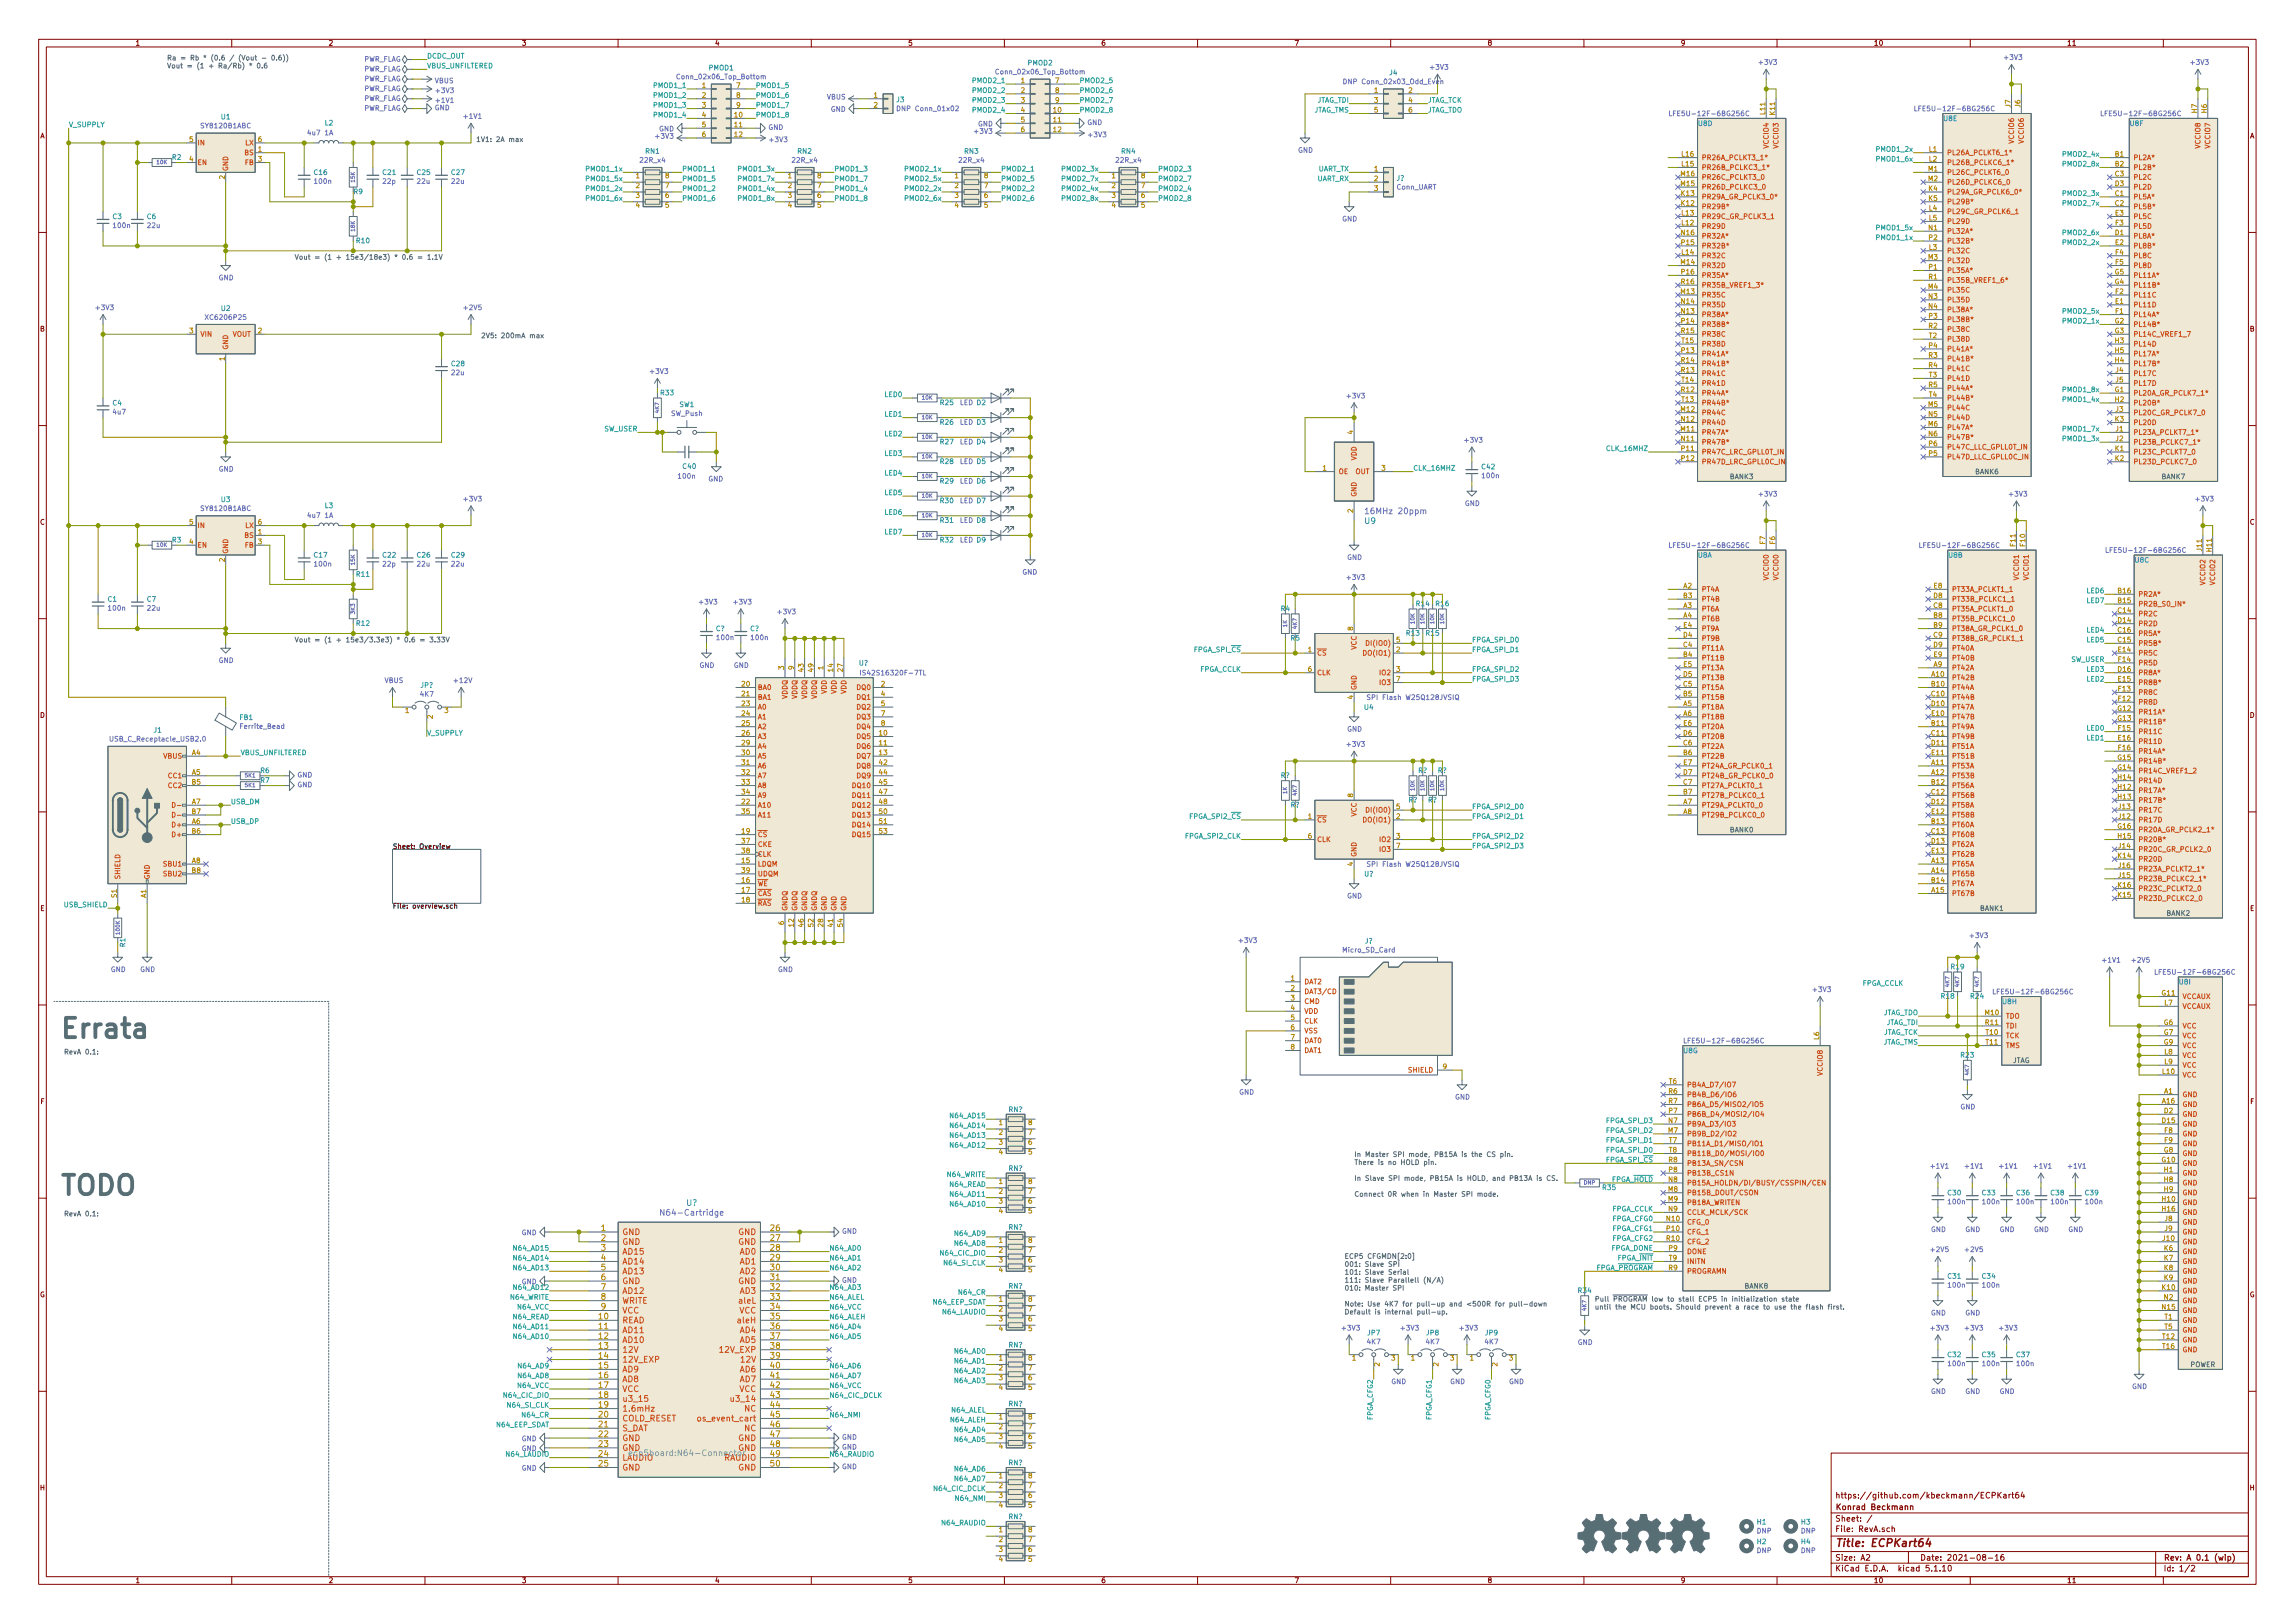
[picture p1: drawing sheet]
<svg xmlns="http://www.w3.org/2000/svg" width="594mm" height="420mm" viewBox="0 0 594 420" stroke-linecap="round" stroke-linejoin="round" font-family="sans-serif">
<defs><g id="words">
<g font-size="7" fill="#586e75">
<text x="15.2" y="268.7">Errata</text>
<text x="15.2" y="309.4">TODO</text>
</g>
<text font-size="2.8" fill="#840000" x="475" y="400.4">Title: ECPKart64</text>
<g font-size="2.1" fill="#268bd2">
<text x="353.3" y="135.6">U9</text>
<text x="177.7" y="312.2">U?</text>
</g>
<g font-size="2.1" fill="#6c71c4">
<text x="354.2" y="133.1">16MHz 20ppm</text>
<text x="172.1" y="314.7">N64-Cartridge</text>
</g>
<g font-size="2.1" fill="#b58900">
<text x="155.6" y="318.7">1</text>
<text x="155.6" y="321.2">2</text>
<text x="155.6" y="323.8">3</text>
<text x="199.5" y="318.7">26</text>
<text x="199.5" y="321.2">27</text>
<text x="199.5" y="323.8">28</text>
<text x="155.6" y="326.3">4</text>
<text x="155.6" y="328.8">5</text>
<text x="199.5" y="326.3">29</text>
<text x="199.5" y="328.8">30</text>
<text x="155.6" y="331.4">6</text>
<text x="155.6" y="333.9">7</text>
<text x="199.5" y="331.4">31</text>
<text x="199.5" y="333.9">32</text>
<text x="155" y="341.5">10</text>
<text x="155.6" y="336.5">8</text>
<text x="155.6" y="339">9</text>
<text x="199.5" y="336.5">33</text>
<text x="199.5" y="339">34</text>
<text x="199.5" y="341.5">35</text>
<text x="155" y="344.1">11</text>
<text x="155" y="346.6">12</text>
<text x="199.5" y="344.1">36</text>
<text x="199.5" y="346.6">37</text>
<text x="155" y="349.2">13</text>
<text x="155" y="351.7">14</text>
<text x="199.5" y="349.2">38</text>
<text x="199.5" y="351.7">39</text>
<text x="155" y="354.2">15</text>
<text x="155" y="356.8">16</text>
<text x="155" y="359.3">17</text>
<text x="199.5" y="354.2">40</text>
<text x="199.5" y="356.8">41</text>
<text x="199.5" y="359.3">42</text>
<text x="155" y="361.9">18</text>
<text x="155" y="364.4">19</text>
<text x="199.5" y="361.9">43</text>
<text x="199.5" y="364.4">44</text>
<text x="155" y="366.9">20</text>
<text x="155" y="369.5">21</text>
<text x="199.5" y="366.9">45</text>
<text x="199.5" y="369.5">46</text>
<text x="155" y="372">22</text>
<text x="155" y="374.6">23</text>
<text x="155" y="377.1">24</text>
<text x="199.5" y="372">47</text>
<text x="199.5" y="374.6">48</text>
<text x="199.5" y="377.1">49</text>
<text x="155" y="379.6">25</text>
<text x="199.5" y="379.6">50</text>
</g>
<g font-size="2.1" fill="#cb4b16">
<text x="161" y="319.7">GND</text>
<text x="161" y="322.2">GND</text>
<text x="191.1" y="319.7">GND</text>
<text x="191.1" y="322.2">GND</text>
<text x="161" y="324.8">AD15</text>
<text x="161" y="327.3">AD14</text>
<text x="161" y="329.9">AD13</text>
<text x="191.6" y="324.8">AD0</text>
<text x="191.6" y="327.3">AD1</text>
<text x="191.6" y="329.9">AD2</text>
<text x="161" y="332.4">GND</text>
<text x="161" y="334.9">AD12</text>
<text x="191.1" y="332.4">GND</text>
<text x="191.6" y="334.9">AD3</text>
<text x="161" y="337.5">WRITE</text>
<text x="161" y="340">VCC</text>
<text x="191.4" y="340">VCC</text>
<text x="191.6" y="337.5">aleL</text>
<text x="161" y="342.6">READ</text>
<text x="161" y="345.1">AD11</text>
<text x="161" y="347.6">AD10</text>
<text x="191.4" y="342.6">aleH</text>
<text x="191.6" y="345.1">AD4</text>
<text x="191.6" y="347.6">AD5</text>
<text x="161" y="350.2">12V</text>
<text x="161" y="352.7">12V_EXP</text>
<text x="186.6" y="350.2">12V_EXP</text>
<text x="192" y="352.7">12V</text>
<text x="161" y="355.3">AD9</text>
<text x="161" y="357.8">AD8</text>
<text x="191.6" y="355.3">AD6</text>
<text x="191.6" y="357.8">AD7</text>
<text x="161" y="360.3">VCC</text>
<text x="161" y="362.9">u3_15</text>
<text x="161" y="365.4">1.6mHz</text>
<text x="189.8" y="362.9">u3_14</text>
<text x="191.4" y="360.3">VCC</text>
<text x="192.8" y="365.4">NC</text>
<text x="161" y="368">COLD_RESET</text>
<text x="161" y="370.5">S_DAT</text>
<text x="181.6" y="368">os_event_cart</text>
<text x="192.8" y="370.5">NC</text>
<text x="161" y="373">GND</text>
<text x="161" y="375.6">GND</text>
<text x="191.1" y="373">GND</text>
<text x="161" y="380.7">GND</text>
<text x="191.1" y="380.7">GND</text>
</g>
<g font-size="2.1" fill="#93a1a1">
<text x="164.5" y="376.9">ecp5board:N64-Connector</text>
<text x="191.1" y="375.6">GND</text>
<text x="161" y="378.1">LAUDIO</text>
<text x="187.5" y="378.1">RAUDIO</text>
</g>
<g font-size="2.1" fill="#840000">
<text x="475" y="387.9">https://github.com/kbeckmann/ECPKart64</text>
<text x="475" y="393.9">Sheet: /</text>
<text x="475" y="390.9">Konrad Beckmann</text>
<text x="475" y="396.6">File: RevA.sch</text>
<text x="475" y="406.8">KiCad E.D.A. kicad 5.1.10</text>
<text x="475" y="404">Size: A2</text>
<text x="497" y="404">Date: 2021-08-16</text>
<text x="560" y="404">Rev: A 0.1 (wip)</text>
<text x="560" y="406.8">Id: 1/2</text>
</g>
<g font-size="1.8" fill="#840000">
<text x="35" y="11.8">1</text>
<text x="85" y="11.8">2</text>
<text x="135" y="11.8">3</text>
<text x="185" y="11.8">4</text>
<text x="235" y="11.8">5</text>
<text x="285" y="11.8">6</text>
<text x="335" y="11.8">7</text>
<text x="385" y="11.8">8</text>
<text x="435" y="11.8">9</text>
<text x="485" y="11.8">10</text>
<text x="535" y="11.8">11</text>
<text x="10.4" y="35.8">A</text>
<text x="582.4" y="35.8">A</text>
<text x="10.4" y="85.8">B</text>
<text x="582.4" y="85.8">B</text>
<text x="10.4" y="135.8">C</text>
<text x="582.4" y="135.8">C</text>
<text x="10.4" y="185.8">D</text>
<text x="582.4" y="185.8">D</text>
<text x="10.4" y="235.8">E</text>
<text x="582.4" y="235.8">E</text>
<text x="10.5" y="285.8">F</text>
<text x="582.5" y="285.8">F</text>
<text x="10.3" y="335.8">G</text>
<text x="582.3" y="335.8">G</text>
<text x="10.4" y="385.8">H</text>
<text x="582.4" y="385.8">H</text>
<text x="35" y="409.8">1</text>
<text x="85" y="409.8">2</text>
<text x="135" y="409.8">3</text>
<text x="185" y="409.8">4</text>
<text x="235" y="409.8">5</text>
<text x="285" y="409.8">6</text>
<text x="335" y="409.8">7</text>
<text x="385" y="409.8">8</text>
<text x="435" y="409.8">9</text>
<text x="485" y="409.8">10</text>
<text x="535" y="409.8">11</text>
</g>
<g font-size="1.8" fill="#586e75">
<text x="43.2" y="15.6">Ra = Rb * (0.6 / (Vout - 0.6))</text>
<text x="43.2" y="17.7">Vout = (1 + Ra/Rb) * 0.6</text>
<text x="123.2" y="36.7">1V1: 2A max</text>
<text x="76.2" y="67.2">Vout = (1 + 15e3/18e3) * 0.6 = 1.1V</text>
<text x="124.5" y="87.5">2V5: 200mA max</text>
<text x="447.8" y="124">BANK3</text>
<text x="511.3" y="122.8">BANK6</text>
<text x="559.6" y="124">BANK7</text>
<text x="76.2" y="166.3">Vout = (1 + 15e3/3.3e3) * 0.6 = 3.33V</text>
<text x="67.5" y="202.7">R7</text>
<text x="447.8" y="215.5">BANK0</text>
<text x="512.6" y="235.8">BANK1</text>
<text x="560.8" y="237.1">BANK2</text>
<text x="16.5" y="273">RevA 0.1:</text>
<text x="520.9" y="275.2">JTAG</text>
<text x="350.5" y="299.5">In Master SPI mode, PB15A is the CS pin.</text>
<text x="350.5" y="301.6">There is no HOLD pin.</text>
<text x="350.5" y="305.7">In Slave SPI mode, PB15A is HOLD, and PB13A is CS.</text>
<text x="350.5" y="309.8">Connect 0R when in Master SPI mode.</text>
<text x="16.5" y="314.9">RevA 0.1:</text>
<text x="348" y="325.9">ECP5 CFGMDN[2:0]</text>
<text x="348" y="327.9">001: Slave SPI</text>
<text x="348" y="330">101: Slave Serial</text>
<text x="348" y="332">111: Slave Parallell (N/A)</text>
<text x="348" y="334.1">010: Master SPI</text>
<text x="451.6" y="333.6">BANK8</text>
<text x="348" y="338.2">Note: Use 4K7 for pull-up and &lt;500R for pull-down</text>
<text x="348" y="340.3">Default is internal pull-up.</text>
<text x="412.7" y="336.9">Pull PROGRAM low to stall ECP5 in initialization state</text>
<text x="412.7" y="339">until the MCU boots. Should prevent a race to use the flash first.</text>
<text x="566.9" y="353.9">POWER</text>
</g>
<g font-size="1.8" fill="#6c71c4">
<text x="94.1" y="16">PWR_FLAG</text>
<text x="455.5" y="16.8">+3V3</text>
<text x="519" y="15.5">+3V3</text>
<text x="567.3" y="16.8">+3V3</text>
<text x="94.1" y="23.6">PWR_FLAG</text>
<text x="94.1" y="21">PWR_FLAG</text>
<text x="94.1" y="18.5">PWR_FLAG</text>
<text x="112.5" y="21.6">VBUS</text>
<text x="175.8" y="20.5">Conn_02x06_Top_Bottom</text>
<text x="258.3" y="19.2">Conn_02x06_Top_Bottom</text>
<text x="348.5" y="21.8">DNP Conn_02x03_Odd_Even</text>
<text x="370.4" y="18.1">+3V3</text>
<text x="94.1" y="26.1">PWR_FLAG</text>
<text x="94.1" y="28.7">PWR_FLAG</text>
<text x="112.5" y="28.5">GND</text>
<text x="113" y="24.1">+3V3</text>
<text x="113" y="26.6">+1V1</text>
<text x="214" y="25.7">VBUS</text>
<text x="215" y="28.9">GND</text>
<text x="232.8" y="28.8">DNP Conn_01x02</text>
<text x="497.1" y="28.8">LFE5U-12F-6BG256C</text>
<text x="52.2" y="33.2">SY8120B1ABC</text>
<text x="80" y="35">4u7 1A</text>
<text x="120.2" y="30.8">+1V1</text>
<text x="169.8" y="35.9">+3V3</text>
<text x="170.6" y="34">GND</text>
<text x="198.9" y="33.6">GND</text>
<text x="252.4" y="34.6">+3V3</text>
<text x="253.1" y="32.7">GND</text>
<text x="281.4" y="32.4">GND</text>
<text x="281.9" y="35.5">+3V3</text>
<text x="433.6" y="30.1">LFE5U-12F-6BG256C</text>
<text x="545.3" y="30.1">LFE5U-12F-6BG256C</text>
<text x="199.4" y="36.8">+3V3</text>
<text x="336" y="39.5">GND</text>
<text x="81.5" y="47.6">100n</text>
<text x="99.2" y="47.6">22p</text>
<text x="108.1" y="47.6">22u</text>
<text x="117" y="47.6">22u</text>
<text x="165.8" y="42.1">22R_x4</text>
<text x="205.2" y="42.1">22R_x4</text>
<text x="248.4" y="42.1">22R_x4</text>
<text x="289" y="42.1">22R_x4</text>
<text x="361.5" y="49.1">Conn_UART</text>
<text x="29.5" y="59">100n</text>
<text x="38.2" y="59">22u</text>
<text x="347.4" y="57.3">GND</text>
<text x="56.6" y="72.6">GND</text>
<text x="25" y="80.3">+3V3</text>
<text x="53.7" y="82.8">XC6206P25</text>
<text x="120.2" y="80.3">+2V5</text>
<text x="117" y="97.1">22u</text>
<text x="168.5" y="96.8">+3V3</text>
<text x="29.3" y="107.3">4u7</text>
<text x="173.7" y="107.7">SW_Push</text>
<text x="248.4" y="104.9">LED D2</text>
<text x="348.8" y="103.1">+3V3</text>
<text x="248.4" y="109.9">LED D3</text>
<text x="248.4" y="115">LED D4</text>
<text x="379.3" y="114.6">+3V3</text>
<text x="56.6" y="122.1">GND</text>
<text x="175.7" y="123.9">100n</text>
<text x="183.3" y="124.6">GND</text>
<text x="248.4" y="125.2">LED D6</text>
<text x="248.4" y="120.1">LED D5</text>
<text x="383.8" y="123.8">100n</text>
<text x="120.2" y="129.8">+3V3</text>
<text x="248.4" y="130.3">LED D7</text>
<text x="379.2" y="131">GND</text>
<text x="455.5" y="128.5">+3V3</text>
<text x="520.3" y="128.5">+3V3</text>
<text x="568.5" y="129.8">+3V3</text>
<text x="52.2" y="132.3">SY8120B1ABC</text>
<text x="80" y="134.1">4u7 1A</text>
<text x="248.4" y="135.3">LED D8</text>
<text x="248.4" y="140.4">LED D9</text>
<text x="433.6" y="141.8">LFE5U-12F-6BG256C</text>
<text x="498.3" y="141.8">LFE5U-12F-6BG256C</text>
<text x="546.6" y="143.1">LFE5U-12F-6BG256C</text>
<text x="81.5" y="146.7">100n</text>
<text x="99.2" y="146.7">22p</text>
<text x="108.1" y="146.7">22u</text>
<text x="117" y="146.7">22u</text>
<text x="264.6" y="148.8">GND</text>
<text x="348.7" y="144.9">GND</text>
<text x="348.8" y="150.1">+3V3</text>
<text x="28.2" y="158.1">100n</text>
<text x="38.2" y="158.1">22u</text>
<text x="181.2" y="156.5">+3V3</text>
<text x="190.1" y="156.5">+3V3</text>
<text x="201.5" y="159">+3V3</text>
<text x="185.7" y="165.7">100n</text>
<text x="194.6" y="165.7">100n</text>
<text x="56.6" y="171.6">GND</text>
<text x="181.1" y="172.9">GND</text>
<text x="189.9" y="172.9">GND</text>
<text x="99.5" y="176.8">VBUS</text>
<text x="117.7" y="176.8">+12V</text>
<text x="223.9" y="174.8">IS42S16320F-7TL</text>
<text x="108.9" y="180.4">4K7</text>
<text x="354.9" y="181.2">SPI Flash W25Q128JVSIQ</text>
<text x="29.1" y="192">USB_C_Receptacle_USB2.0</text>
<text x="62.5" y="188.7">Ferrite_Bead</text>
<text x="348.7" y="189.4">GND</text>
<text x="348.8" y="193.3">+3V3</text>
<text x="77" y="203.8">GND</text>
<text x="77" y="201.3">GND</text>
<text x="354.9" y="224.4">SPI Flash W25Q128JVSIQ</text>
<text x="348.7" y="232.6">GND</text>
<text x="320.9" y="244.1">+3V3</text>
<text x="510.1" y="242.8">+3V3</text>
<text x="28.7" y="251.6">GND</text>
<text x="36.3" y="251.6">GND</text>
<text x="201.4" y="251.6">GND</text>
<text x="347.8" y="246.6">Micro_SD_Card</text>
<text x="544.4" y="249.2">+1V1</text>
<text x="552" y="249.2">+2V5</text>
<text x="469.5" y="256.8">+3V3</text>
<text x="517.4" y="257.4">LFE5U-12F-6BG256C</text>
<text x="559.3" y="252.3">LFE5U-12F-6BG256C</text>
<text x="437.4" y="270.1">LFE5U-12F-6BG256C</text>
<text x="320.8" y="283.4">GND</text>
<text x="376.6" y="284.6">GND</text>
<text x="507.4" y="287.2">GND</text>
<text x="499.9" y="302.5">+1V1</text>
<text x="508.8" y="302.5">+1V1</text>
<text x="517.7" y="302.5">+1V1</text>
<text x="526.6" y="302.5">+1V1</text>
<text x="535.5" y="302.5">+1V1</text>
<text x="504.4" y="311.8">100n</text>
<text x="513.3" y="311.8">100n</text>
<text x="522.2" y="311.8">100n</text>
<text x="531.1" y="311.8">100n</text>
<text x="540" y="311.8">100n</text>
<text x="135" y="319.8">GND</text>
<text x="217.9" y="319.4">GND</text>
<text x="499.8" y="318.9">GND</text>
<text x="508.7" y="318.9">GND</text>
<text x="517.6" y="318.9">GND</text>
<text x="526.5" y="318.9">GND</text>
<text x="535.4" y="318.9">GND</text>
<text x="499.9" y="324.1">+2V5</text>
<text x="508.8" y="324.1">+2V5</text>
<text x="135" y="332.5">GND</text>
<text x="217.9" y="332.1">GND</text>
<text x="504.4" y="333.3">100n</text>
<text x="513.3" y="333.3">100n</text>
<text x="499.8" y="340.5">GND</text>
<text x="508.7" y="340.5">GND</text>
<text x="347.5" y="344.4">+3V3</text>
<text x="354" y="348">4K7</text>
<text x="362.8" y="344.4">+3V3</text>
<text x="369.2" y="348">4K7</text>
<text x="378" y="344.4">+3V3</text>
<text x="384.5" y="348">4K7</text>
<text x="499.9" y="344.4">+3V3</text>
<text x="508.8" y="344.4">+3V3</text>
<text x="517.7" y="344.4">+3V3</text>
<text x="408.4" y="348.1">GND</text>
<text x="504.4" y="353.7">100n</text>
<text x="513.3" y="353.7">100n</text>
<text x="522.2" y="353.7">100n</text>
<text x="360.1" y="358.3">GND</text>
<text x="375.4" y="358.3">GND</text>
<text x="390.6" y="358.3">GND</text>
<text x="551.9" y="359.6">GND</text>
<text x="499.8" y="360.8">GND</text>
<text x="508.7" y="360.8">GND</text>
<text x="517.6" y="360.8">GND</text>
<text x="135" y="373.1">GND</text>
<text x="135" y="375.6">GND</text>
<text x="217.9" y="375.3">GND</text>
<text x="217.9" y="372.7">GND</text>
<text x="135" y="380.7">GND</text>
<text x="217.9" y="380.3">GND</text>
<text x="454.8" y="397">DNP</text>
<text x="466.2" y="397">DNP</text>
<text x="454.8" y="402">DNP</text>
<text x="466.2" y="402">DNP</text>
</g>
<g font-size="1.8" fill="#2aa198">
<text x="110.5" y="15.2">DCDC_OUT</text>
<text x="110.5" y="17.7">VBUS_UNFILTERED</text>
<text x="169.5" y="22.8">PMOD1_1</text>
<text x="195.6" y="22.8">PMOD1_5</text>
<text x="252.1" y="21.5">PMOD2_1</text>
<text x="279.4" y="21.5">PMOD2_5</text>
<text x="169.5" y="27.9">PMOD1_3</text>
<text x="169.5" y="25.3">PMOD1_2</text>
<text x="195.6" y="27.9">PMOD1_7</text>
<text x="195.6" y="25.3">PMOD1_6</text>
<text x="252.1" y="29.1">PMOD2_4</text>
<text x="252.1" y="26.6">PMOD2_3</text>
<text x="252.1" y="24">PMOD2_2</text>
<text x="279.4" y="29.1">PMOD2_8</text>
<text x="279.4" y="26.6">PMOD2_7</text>
<text x="279.4" y="24">PMOD2_6</text>
<text x="339.8" y="29.1">JTAG_TMS</text>
<text x="340.7" y="26.6">JTAG_TDI</text>
<text x="369.6" y="29.1">JTAG_TDO</text>
<text x="369.6" y="26.6">JTAG_TCK</text>
<text x="17.8" y="32.9">V_SUPPLY</text>
<text x="169.5" y="30.4">PMOD1_4</text>
<text x="195.6" y="30.4">PMOD1_8</text>
<text x="486.1" y="39.3">PMOD1_2x</text>
<text x="486.1" y="41.8">PMOD1_6x</text>
<text x="534.3" y="40.6">PMOD2_4x</text>
<text x="152" y="44.4">PMOD1_1x</text>
<text x="152" y="46.9">PMOD1_5x</text>
<text x="176.5" y="44.4">PMOD1_1</text>
<text x="176.5" y="46.9">PMOD1_5</text>
<text x="191.4" y="44.4">PMOD1_3x</text>
<text x="191.4" y="46.9">PMOD1_7x</text>
<text x="215.9" y="44.4">PMOD1_3</text>
<text x="215.9" y="46.9">PMOD1_7</text>
<text x="234.6" y="44.4">PMOD2_1x</text>
<text x="234.6" y="46.9">PMOD2_5x</text>
<text x="259.1" y="46.9">PMOD2_5</text>
<text x="259.1" y="44.4">PMOD2_1</text>
<text x="275.2" y="44.4">PMOD2_3x</text>
<text x="275.2" y="46.9">PMOD2_7x</text>
<text x="299.7" y="44.4">PMOD2_3</text>
<text x="299.7" y="46.9">PMOD2_7</text>
<text x="340.9" y="46.9">UART_RX</text>
<text x="341.1" y="44.4">UART_TX</text>
<text x="534.3" y="43.1">PMOD2_8x</text>
<text x="152" y="52">PMOD1_6x</text>
<text x="152" y="49.4">PMOD1_2x</text>
<text x="176.5" y="52">PMOD1_6</text>
<text x="176.5" y="49.4">PMOD1_2</text>
<text x="191.4" y="52">PMOD1_8x</text>
<text x="191.4" y="49.4">PMOD1_4x</text>
<text x="215.9" y="52">PMOD1_8</text>
<text x="215.9" y="49.4">PMOD1_4</text>
<text x="234.6" y="49.4">PMOD2_2x</text>
<text x="234.6" y="52">PMOD2_6x</text>
<text x="259.1" y="49.4">PMOD2_2</text>
<text x="259.1" y="52">PMOD2_6</text>
<text x="275.2" y="49.4">PMOD2_4x</text>
<text x="275.2" y="52">PMOD2_8x</text>
<text x="299.7" y="49.4">PMOD2_4</text>
<text x="299.7" y="52">PMOD2_8</text>
<text x="534.3" y="53.3">PMOD2_7x</text>
<text x="534.3" y="50.7">PMOD2_3x</text>
<text x="486.1" y="59.6">PMOD1_5x</text>
<text x="486.1" y="62.1">PMOD1_1x</text>
<text x="534.3" y="60.9">PMOD2_6x</text>
<text x="534.3" y="63.4">PMOD2_2x</text>
<text x="534.3" y="81.2">PMOD2_5x</text>
<text x="534.3" y="83.7">PMOD2_1x</text>
<text x="534.3" y="101.5">PMOD1_8x</text>
<text x="229.2" y="107.9">LED1</text>
<text x="229.2" y="102.8">LED0</text>
<text x="534.3" y="104.1">PMOD1_4x</text>
<text x="156.4" y="111.7">SW_USER</text>
<text x="229.2" y="112.9">LED2</text>
<text x="534.3" y="111.7">PMOD1_7x</text>
<text x="229.2" y="118">LED3</text>
<text x="416.3" y="116.8">CLK_16MHZ</text>
<text x="534.3" y="114.2">PMOD1_3x</text>
<text x="229.2" y="123.1">LED4</text>
<text x="365.8" y="121.8">CLK_16MHZ</text>
<text x="229.2" y="128.2">LED5</text>
<text x="229.2" y="133.3">LED6</text>
<text x="229.2" y="138.3">LED7</text>
<text x="540.3" y="153.6">LED6</text>
<text x="540.3" y="156.1">LED7</text>
<text x="381" y="166.3">FPGA_SPI_D0</text>
<text x="540.3" y="166.3">LED5</text>
<text x="540.3" y="163.7">LED4</text>
<text x="309.1" y="168.8">FPGA_SPI_CS</text>
<text x="310.5" y="173.9">FPGA_CCLK</text>
<text x="381" y="173.9">FPGA_SPI_D2</text>
<text x="381" y="168.8">FPGA_SPI_D1</text>
<text x="536.1" y="171.4">SW_USER</text>
<text x="540.3" y="173.9">LED3</text>
<text x="381" y="176.4">FPGA_SPI_D3</text>
<text x="540.3" y="176.4">LED2</text>
<text x="110.5" y="190.4">V_SUPPLY</text>
<text x="540.3" y="191.7">LED1</text>
<text x="540.3" y="189.1">LED0</text>
<text x="62.2" y="195.5">VBUS_UNFILTERED</text>
<text x="59.7" y="208.2">USB_DM</text>
<text x="381" y="209.5">FPGA_SPI2_D0</text>
<text x="59.7" y="213.3">USB_DP</text>
<text x="308.1" y="212">FPGA_SPI2_CS</text>
<text x="381" y="212">FPGA_SPI2_D1</text>
<text x="307" y="217.1">FPGA_SPI2_CLK</text>
<text x="381" y="219.6">FPGA_SPI2_D3</text>
<text x="381" y="217.1">FPGA_SPI2_D2</text>
<text x="16.7" y="234.9">USB_SHIELD</text>
<text x="481.9" y="255.2">FPGA_CCLK</text>
<text x="487.1" y="262.8">JTAG_TDO</text>
<text x="487.2" y="267.9">JTAG_TCK</text>
<text x="488" y="265.3">JTAG_TDI</text>
<text x="487.1" y="270.4">JTAG_TMS</text>
<text x="246.5" y="292">N64_AD14</text>
<text x="246.5" y="289.5">N64_AD15</text>
<text x="416" y="290.7">FPGA_SPI_D3</text>
<text x="416" y="293.3">FPGA_SPI_D2</text>
<text x="246.5" y="297.1">N64_AD12</text>
<text x="246.5" y="294.6">N64_AD13</text>
<text x="416" y="295.8">FPGA_SPI_D1</text>
<text x="416" y="298.4">FPGA_SPI_D0</text>
<text x="245.3" y="304.7">N64_WRITE</text>
<text x="415.8" y="300.9">FPGA_SPI_CS</text>
<text x="417.1" y="306">FPGA_HOLD</text>
<text x="246" y="307.3">N64_READ</text>
<text x="246.5" y="309.8">N64_AD11</text>
<text x="246.5" y="312.3">N64_AD10</text>
<text x="417.2" y="313.6">FPGA_CCLK</text>
<text x="417.4" y="316.1">FPGA_CFG0</text>
<text x="133.5" y="323.8">N64_AD15</text>
<text x="214.6" y="323.8">N64_AD0</text>
<text x="247.5" y="322.5">N64_AD8</text>
<text x="247.5" y="320">N64_AD9</text>
<text x="417" y="323.8">FPGA_DONE</text>
<text x="417.4" y="321.2">FPGA_CFG2</text>
<text x="417.4" y="318.7">FPGA_CFG1</text>
<text x="133.5" y="328.8">N64_AD13</text>
<text x="133.5" y="326.3">N64_AD14</text>
<text x="214.6" y="328.8">N64_AD2</text>
<text x="214.6" y="326.3">N64_AD1</text>
<text x="243.9" y="325">N64_CIC_DIO</text>
<text x="244.8" y="327.6">N64_SI_CLK</text>
<text x="412.9" y="328.8">FPGA_PROGRAM</text>
<text x="418.7" y="326.3">FPGA_INIT</text>
<text x="133.5" y="333.9">N64_AD12</text>
<text x="214.6" y="333.9">N64_AD3</text>
<text x="248.5" y="335.2">N64_CR</text>
<text x="132.3" y="336.5">N64_WRITE</text>
<text x="133" y="341.5">N64_READ</text>
<text x="134.3" y="339">N64_VCC</text>
<text x="214.6" y="339">N64_VCC</text>
<text x="214.6" y="336.5">N64_ALEL</text>
<text x="214.6" y="341.5">N64_ALEH</text>
<text x="241.7" y="337.7">N64_EEP_SDAT</text>
<text x="244.3" y="340.3">N64_LAUDIO</text>
<text x="133.5" y="346.6">N64_AD10</text>
<text x="133.5" y="344.1">N64_AD11</text>
<text x="214.6" y="344.1">N64_AD4</text>
<text x="214.6" y="346.6">N64_AD5</text>
<text x="247.5" y="350.4">N64_AD0</text>
<text x="247.5" y="353">N64_AD1</text>
<text x="134.3" y="359.3">N64_VCC</text>
<text x="134.5" y="354.2">N64_AD9</text>
<text x="134.5" y="356.8">N64_AD8</text>
<text x="214.6" y="356.8">N64_AD7</text>
<text x="214.6" y="354.2">N64_AD6</text>
<text x="214.6" y="359.3">N64_VCC</text>
<text x="247.5" y="355.5">N64_AD2</text>
<text x="247.5" y="358.1">N64_AD3</text>
<text x="130.8" y="361.9">N64_CIC_DIO</text>
<text x="131.7" y="364.4">N64_SI_CLK</text>
<text x="214.6" y="361.9">N64_CIC_DCLK</text>
<text x="246.4" y="365.7">N64_ALEL</text>
<text x="128.7" y="369.5">N64_EEP_SDAT</text>
<text x="135.5" y="366.9">N64_CR</text>
<text x="214.6" y="366.9">N64_NMI</text>
<text x="246.2" y="368.2">N64_ALEH</text>
<text x="247.5" y="370.8">N64_AD4</text>
<text x="355.3" y="367.7" transform="rotate(-90 355.3 367.7)">FPGA_CFG2</text>
<text x="370.6" y="367.7" transform="rotate(-90 370.6 367.7)">FPGA_CFG1</text>
<text x="385.8" y="367.7" transform="rotate(-90 385.8 367.7)">FPGA_CFG0</text>
<text x="131.2" y="377.1">N64_LAUDIO</text>
<text x="214.6" y="377.1">N64_RAUDIO</text>
<text x="247.5" y="373.3">N64_AD5</text>
<text x="247.5" y="380.9">N64_AD6</text>
<text x="247.5" y="383.5">N64_AD7</text>
<text x="242.1" y="386">N64_CIC_DCLK</text>
<text x="247.8" y="388.5">N64_NMI</text>
<text x="244.1" y="394.9">N64_RAUDIO</text>
</g>
<g font-size="1.8" fill="#268bd2">
<text x="266.1" y="16.9">PMOD2</text>
<text x="183.5" y="18.2">PMOD1</text>
<text x="359.7" y="19.5">J4</text>
<text x="232.1" y="26.5">J3</text>
<text x="57.3" y="30.9">U1</text>
<text x="84.2" y="32.5">L2</text>
<text x="439.6" y="32.6">U8D</text>
<text x="503.1" y="31.3">U8E</text>
<text x="551.4" y="32.6">U8F</text>
<text x="44.6" y="41.4">R2</text>
<text x="167.2" y="39.8">RN1</text>
<text x="206.5" y="39.8">RN2</text>
<text x="249.7" y="39.8">RN3</text>
<text x="290.3" y="39.8">RN4</text>
<text x="81.4" y="45.3">C16</text>
<text x="99.1" y="45.3">C21</text>
<text x="108" y="45.3">C25</text>
<text x="116.9" y="45.3">C27</text>
<text x="361.5" y="46.8">J?</text>
<text x="91.6" y="50.3">R9</text>
<text x="29.2" y="56.7">C3</text>
<text x="38.1" y="56.7">C6</text>
<text x="92.3" y="63">R10</text>
<text x="57.3" y="80.5">U2</text>
<text x="116.9" y="94.8">C28</text>
<text x="29.2" y="105">C4</text>
<text x="171.1" y="102.3">R33</text>
<text x="175.9" y="105.4">SW1</text>
<text x="243.5" y="104.9">R25</text>
<text x="243.5" y="109.9">R26</text>
<text x="243.5" y="115">R27</text>
<text x="176.8" y="121.4">C40</text>
<text x="243.5" y="125.2">R29</text>
<text x="243.5" y="120.1">R28</text>
<text x="383.6" y="121.5">C42</text>
<text x="57.3" y="130">U3</text>
<text x="84.2" y="131.5">L3</text>
<text x="243.5" y="130.3">R30</text>
<text x="243.5" y="135.3">R31</text>
<text x="44.6" y="140.4">R3</text>
<text x="243.5" y="140.4">R32</text>
<text x="81.4" y="144.3">C17</text>
<text x="92.3" y="149.3">R11</text>
<text x="99.1" y="144.3">C22</text>
<text x="108" y="144.3">C26</text>
<text x="116.9" y="144.3">C29</text>
<text x="439.5" y="144.4">U8A</text>
<text x="504.4" y="144.4">U8B</text>
<text x="552.7" y="145.6">U8C</text>
<text x="27.9" y="155.8">C1</text>
<text x="38.1" y="155.8">C7</text>
<text x="331.6" y="158.2">R4</text>
<text x="366.6" y="156.9">R14</text>
<text x="371.7" y="156.9">R16</text>
<text x="92.3" y="162">R12</text>
<text x="185.3" y="163.4">C?</text>
<text x="194.2" y="163.4">C?</text>
<text x="334.2" y="165.8">R5</text>
<text x="364.1" y="164.6">R13</text>
<text x="369.2" y="164.6">R15</text>
<text x="222.4" y="172.3">U?</text>
<text x="108.9" y="178">JP?</text>
<text x="353.2" y="183.7">U4</text>
<text x="39.9" y="189.7">J1</text>
<text x="62.1" y="186.4">FB1</text>
<text x="67.5" y="200.1">R6</text>
<text x="331.5" y="201.4">R?</text>
<text x="367.1" y="200.1">R?</text>
<text x="372.2" y="200.1">R?</text>
<text x="334.1" y="209">R?</text>
<text x="364.6" y="207.7">R?</text>
<text x="369.6" y="207.7">R?</text>
<text x="353.2" y="226.9">U?</text>
<text x="32.4" y="245.1" transform="rotate(-90 32.4 245.1)">R1</text>
<text x="353.3" y="244.3">J?</text>
<text x="505.1" y="250.9">R19</text>
<text x="564.2" y="254.9">U8I</text>
<text x="502.5" y="258.5">R18</text>
<text x="510.2" y="258.5">R24</text>
<text x="518.4" y="259.9">U8H</text>
<text x="435.8" y="272.6">U8G</text>
<text x="507.6" y="273.8">R23</text>
<text x="261.1" y="287.9">RN?</text>
<text x="261.1" y="303.1">RN?</text>
<text x="414.9" y="308.1">R35</text>
<text x="504.3" y="309.4">C30</text>
<text x="513.2" y="309.4">C33</text>
<text x="522" y="309.4">C36</text>
<text x="530.9" y="309.4">C38</text>
<text x="539.8" y="309.4">C39</text>
<text x="261.1" y="318.4">RN?</text>
<text x="261.1" y="333.6">RN?</text>
<text x="408.6" y="334.7">R34</text>
<text x="504.3" y="331">C31</text>
<text x="513.2" y="331">C34</text>
<text x="354" y="345.7">JP7</text>
<text x="369.3" y="345.7">JP8</text>
<text x="384.5" y="345.7">JP9</text>
<text x="261.1" y="348.8">RN?</text>
<text x="504.3" y="351.3">C32</text>
<text x="513.2" y="351.3">C35</text>
<text x="522" y="351.3">C37</text>
<text x="261.1" y="364.1">RN?</text>
<text x="261.1" y="379.3">RN?</text>
<text x="261.1" y="393.3">RN?</text>
<text x="454.9" y="394.7">H1</text>
<text x="466.3" y="394.7">H3</text>
<text x="454.9" y="399.7">H2</text>
<text x="466.3" y="399.7">H4</text>
</g>
<g font-size="1.8" fill="#b58900">
<text x="181.8" y="22.8">1</text>
<text x="190.7" y="22.8">7</text>
<text x="264.3" y="21.5">1</text>
<text x="273.2" y="21.5">7</text>
<text x="181.8" y="25.3">2</text>
<text x="181.8" y="27.9">3</text>
<text x="190.7" y="25.3">8</text>
<text x="190.7" y="27.9">9</text>
<text x="226.2" y="25.3">1</text>
<text x="226.2" y="27.9">2</text>
<text x="264.3" y="24">2</text>
<text x="264.3" y="26.6">3</text>
<text x="264.3" y="29.1">4</text>
<text x="272.7" y="29.1">10</text>
<text x="273.2" y="24">8</text>
<text x="273.2" y="26.6">9</text>
<text x="355.8" y="24">1</text>
<text x="355.8" y="26.6">3</text>
<text x="355.8" y="29.1">5</text>
<text x="364.6" y="24">2</text>
<text x="364.6" y="26.6">4</text>
<text x="364.6" y="29.1">6</text>
<text x="456.9" y="29.6" transform="rotate(-90 456.9 29.6)">L11</text>
<text x="459.5" y="29.7" transform="rotate(-90 459.5 29.7)">K11</text>
<text x="520.4" y="27.8" transform="rotate(-90 520.4 27.8)">J7</text>
<text x="523" y="27.8" transform="rotate(-90 523 27.8)">J6</text>
<text x="568.7" y="29.2" transform="rotate(-90 568.7 29.2)">H7</text>
<text x="571.2" y="29.2" transform="rotate(-90 571.2 29.2)">H6</text>
<text x="181.8" y="30.4">4</text>
<text x="181.8" y="32.9">5</text>
<text x="181.8" y="35.5">6</text>
<text x="190.2" y="30.4">10</text>
<text x="190.2" y="32.9">11</text>
<text x="190.2" y="35.5">12</text>
<text x="264.3" y="31.7">5</text>
<text x="264.3" y="34.2">6</text>
<text x="272.7" y="31.7">11</text>
<text x="272.7" y="34.2">12</text>
<text x="49" y="41.8">4</text>
<text x="49" y="36.7">5</text>
<text x="66.8" y="39.3">1</text>
<text x="66.8" y="41.8">3</text>
<text x="66.8" y="36.7">6</text>
<text x="435.4" y="40.6">L16</text>
<text x="499.4" y="39.3">L1</text>
<text x="499.4" y="41.8">L2</text>
<text x="547.5" y="40.6">B1</text>
<text x="58.2" y="46.4" transform="rotate(-90 58.2 46.4)">2</text>
<text x="164.6" y="46.1">1</text>
<text x="172.2" y="46.1">8</text>
<text x="204" y="46.1">1</text>
<text x="211.6" y="46.1">8</text>
<text x="247.2" y="46.1">1</text>
<text x="254.8" y="46.1">8</text>
<text x="287.8" y="46.1">1</text>
<text x="295.4" y="46.1">8</text>
<text x="355.8" y="44.4">1</text>
<text x="355.8" y="46.9">2</text>
<text x="435.2" y="45.6">M16</text>
<text x="435.4" y="43.1">L15</text>
<text x="499.2" y="44.4">M1</text>
<text x="499.2" y="46.9">M2</text>
<text x="547.5" y="43.1">B2</text>
<text x="547.5" y="45.6">C3</text>
<text x="164.6" y="48.7">2</text>
<text x="164.6" y="51.2">3</text>
<text x="164.6" y="53.8">4</text>
<text x="172.2" y="53.8">5</text>
<text x="172.2" y="51.2">6</text>
<text x="172.2" y="48.7">7</text>
<text x="204" y="48.7">2</text>
<text x="204" y="51.2">3</text>
<text x="204" y="53.8">4</text>
<text x="211.6" y="53.8">5</text>
<text x="211.6" y="51.2">6</text>
<text x="211.6" y="48.7">7</text>
<text x="247.2" y="48.7">2</text>
<text x="247.2" y="51.2">3</text>
<text x="247.2" y="53.8">4</text>
<text x="254.8" y="53.8">5</text>
<text x="254.8" y="51.2">6</text>
<text x="254.8" y="48.7">7</text>
<text x="287.8" y="48.7">2</text>
<text x="287.8" y="51.2">3</text>
<text x="287.8" y="53.8">4</text>
<text x="295.4" y="53.8">5</text>
<text x="295.4" y="51.2">6</text>
<text x="295.4" y="48.7">7</text>
<text x="355.8" y="49.4">3</text>
<text x="435.2" y="48.2">M15</text>
<text x="435.3" y="53.3">K12</text>
<text x="435.3" y="50.7">K13</text>
<text x="499.3" y="49.4">K4</text>
<text x="499.3" y="52">K5</text>
<text x="547.5" y="50.7">C1</text>
<text x="547.5" y="53.3">C2</text>
<text x="547.5" y="48.2">D3</text>
<text x="435.4" y="58.3">L12</text>
<text x="435.4" y="55.8">L13</text>
<text x="499.3" y="59.6">N1</text>
<text x="499.4" y="54.5">L4</text>
<text x="499.4" y="57.1">L5</text>
<text x="547.6" y="55.8">E3</text>
<text x="547.6" y="58.3">F3</text>
<text x="435.3" y="60.9">N16</text>
<text x="435.3" y="63.4">P15</text>
<text x="435.4" y="66">L14</text>
<text x="499.3" y="62.1">P2</text>
<text x="499.4" y="64.7">L3</text>
<text x="547.5" y="60.9">D1</text>
<text x="547.6" y="63.4">E2</text>
<text x="547.6" y="66">F4</text>
<text x="435.2" y="68.5">M14</text>
<text x="435.3" y="71">P16</text>
<text x="499.2" y="67.2">M3</text>
<text x="499.3" y="69.8">P1</text>
<text x="547.5" y="71">G5</text>
<text x="547.6" y="68.5">F5</text>
<text x="435.2" y="76.1">M13</text>
<text x="435.3" y="73.6">R16</text>
<text x="499.2" y="74.8">M4</text>
<text x="499.3" y="77.4">N3</text>
<text x="499.3" y="72.3">R1</text>
<text x="547.5" y="73.6">G4</text>
<text x="547.6" y="76.1">F2</text>
<text x="435.3" y="81.2">N13</text>
<text x="435.3" y="78.7">N14</text>
<text x="435.3" y="83.7">P14</text>
<text x="499.3" y="79.9">N4</text>
<text x="499.3" y="82.5">P3</text>
<text x="547.5" y="83.7">G2</text>
<text x="547.6" y="78.7">E1</text>
<text x="547.6" y="81.2">F1</text>
<text x="49" y="86.3">3</text>
<text x="66.8" y="86.3">2</text>
<text x="435.3" y="86.3">R15</text>
<text x="435.4" y="88.8">T15</text>
<text x="499.3" y="85">R2</text>
<text x="499.4" y="87.5">T2</text>
<text x="547.5" y="86.3">G3</text>
<text x="547.5" y="88.8">H3</text>
<text x="58.2" y="93.4" transform="rotate(-90 58.2 93.4)">1</text>
<text x="435.3" y="93.9">R14</text>
<text x="435.3" y="91.4">P13</text>
<text x="499.3" y="92.6">R3</text>
<text x="499.3" y="95.2">R4</text>
<text x="499.3" y="90.1">P4</text>
<text x="547.5" y="93.9">H4</text>
<text x="547.5" y="91.4">H5</text>
<text x="435.3" y="101.5">R12</text>
<text x="435.3" y="96.4">R13</text>
<text x="435.4" y="99">T14</text>
<text x="499.3" y="100.2">R5</text>
<text x="499.4" y="97.7">T3</text>
<text x="547.5" y="101.5">G1</text>
<text x="547.7" y="96.4">J4</text>
<text x="547.7" y="99">J5</text>
<text x="435.2" y="106.6">M12</text>
<text x="435.4" y="104.1">T13</text>
<text x="499.2" y="105.3">M5</text>
<text x="499.3" y="107.9">N5</text>
<text x="499.4" y="102.8">T4</text>
<text x="547.5" y="104.1">H2</text>
<text x="547.7" y="106.6">J3</text>
<text x="350.3" y="112.4" transform="rotate(-90 350.3 112.4)">4</text>
<text x="435.2" y="111.7">M11</text>
<text x="435.3" y="109.1">N12</text>
<text x="499.2" y="110.4">M6</text>
<text x="499.3" y="112.9">N6</text>
<text x="547.5" y="109.1">K3</text>
<text x="547.7" y="111.7">J1</text>
<text x="435.3" y="114.2">N11</text>
<text x="435.3" y="116.8">P11</text>
<text x="435.3" y="119.3">P12</text>
<text x="499.3" y="118">P5</text>
<text x="499.3" y="115.5">P6</text>
<text x="547.5" y="116.8">K1</text>
<text x="547.5" y="119.3">K2</text>
<text x="547.7" y="114.2">J2</text>
<text x="342.4" y="121.8">1</text>
<text x="357.7" y="121.8">3</text>
<text x="49" y="135.8">5</text>
<text x="66.8" y="135.8">6</text>
<text x="350.3" y="132.7" transform="rotate(-90 350.3 132.7)">2</text>
<text x="49" y="140.9">4</text>
<text x="66.8" y="138.3">1</text>
<text x="66.8" y="140.9">3</text>
<text x="456.9" y="140.9" transform="rotate(-90 456.9 140.9)">F7</text>
<text x="459.5" y="140.9" transform="rotate(-90 459.5 140.9)">F6</text>
<text x="521.7" y="141.4" transform="rotate(-90 521.7 141.4)">F11</text>
<text x="524.3" y="141.4" transform="rotate(-90 524.3 141.4)">F10</text>
<text x="570" y="142.6" transform="rotate(-90 570 142.6)">J11</text>
<text x="572.5" y="142.8" transform="rotate(-90 572.5 142.8)">H11</text>
<text x="58.2" y="145.4" transform="rotate(-90 58.2 145.4)">2</text>
<text x="435.8" y="152.3">A2</text>
<text x="435.8" y="154.9">B3</text>
<text x="500.5" y="154.9">D8</text>
<text x="500.6" y="152.3">E8</text>
<text x="548.3" y="153.6">B16</text>
<text x="435.8" y="157.4">A3</text>
<text x="435.8" y="159.9">A4</text>
<text x="500.5" y="159.9">B8</text>
<text x="500.5" y="157.4">C8</text>
<text x="548.3" y="156.1">B15</text>
<text x="548.3" y="158.7">C14</text>
<text x="548.3" y="161.2">D14</text>
<text x="350.3" y="163.2" transform="rotate(-90 350.3 163.2)">8</text>
<text x="361.5" y="166.3">5</text>
<text x="435.8" y="167.6">C4</text>
<text x="435.8" y="165">D4</text>
<text x="435.8" y="162.5">E4</text>
<text x="500.5" y="162.5">B9</text>
<text x="500.5" y="165">C9</text>
<text x="500.5" y="167.6">D9</text>
<text x="548.3" y="166.3">C15</text>
<text x="548.3" y="163.7">C16</text>
<text x="202.9" y="173.4" transform="rotate(-90 202.9 173.4)">3</text>
<text x="205.5" y="173.4" transform="rotate(-90 205.5 173.4)">9</text>
<text x="208" y="173.9" transform="rotate(-90 208 173.9)">43</text>
<text x="210.6" y="173.9" transform="rotate(-90 210.6 173.9)">49</text>
<text x="213.1" y="173.4" transform="rotate(-90 213.1 173.4)">1</text>
<text x="215.6" y="173.9" transform="rotate(-90 215.6 173.9)">14</text>
<text x="218.2" y="173.9" transform="rotate(-90 218.2 173.9)">27</text>
<text x="338.6" y="168.8">1</text>
<text x="338.6" y="173.9">6</text>
<text x="361.5" y="168.8">2</text>
<text x="361.5" y="173.9">3</text>
<text x="435.8" y="170.1">B4</text>
<text x="435.8" y="172.6">E5</text>
<text x="500.5" y="172.6">A9</text>
<text x="500.6" y="170.1">E9</text>
<text x="548.3" y="173.9">D16</text>
<text x="548.3" y="168.8">E14</text>
<text x="548.4" y="171.4">F14</text>
<text x="192.1" y="177.7">20</text>
<text x="228.1" y="177.7">2</text>
<text x="361.5" y="176.4">7</text>
<text x="435.8" y="177.7">C5</text>
<text x="435.8" y="175.2">D5</text>
<text x="500" y="175.2">A10</text>
<text x="500" y="177.7">B10</text>
<text x="548.3" y="176.4">E15</text>
<text x="548.4" y="179">F13</text>
<text x="104.9" y="184.6">1</text>
<text x="115.1" y="184.6">3</text>
<text x="192.1" y="180.3">21</text>
<text x="192.1" y="182.8">23</text>
<text x="192.1" y="185.3">24</text>
<text x="228.1" y="180.3">4</text>
<text x="228.1" y="182.8">5</text>
<text x="228.1" y="185.3">7</text>
<text x="350.3" y="181" transform="rotate(-90 350.3 181)">4</text>
<text x="435.8" y="182.8">A5</text>
<text x="435.8" y="185.3">A6</text>
<text x="435.8" y="180.3">B5</text>
<text x="500" y="180.3">C10</text>
<text x="500" y="182.8">D10</text>
<text x="500.1" y="185.3">E10</text>
<text x="548.2" y="184.1">G12</text>
<text x="548.4" y="181.5">F12</text>
<text x="112" y="186.1" transform="rotate(-90 112 186.1)">2</text>
<text x="192.1" y="187.9">25</text>
<text x="192.1" y="190.4">26</text>
<text x="227.6" y="190.4">10</text>
<text x="228.1" y="187.9">8</text>
<text x="435.8" y="190.4">D6</text>
<text x="435.8" y="187.9">E6</text>
<text x="500" y="187.9">B11</text>
<text x="500" y="190.4">C11</text>
<text x="548.2" y="186.6">G13</text>
<text x="548.3" y="191.7">E16</text>
<text x="548.4" y="189.1">F15</text>
<text x="49.7" y="195.5">A4</text>
<text x="192.1" y="193">29</text>
<text x="192.1" y="195.5">30</text>
<text x="227.6" y="193">11</text>
<text x="227.6" y="195.5">13</text>
<text x="435.8" y="195.5">B6</text>
<text x="435.8" y="193">C6</text>
<text x="500" y="193">D11</text>
<text x="500.1" y="195.5">E11</text>
<text x="548.2" y="196.8">G15</text>
<text x="548.4" y="194.2">F16</text>
<text x="49.7" y="200.6">A5</text>
<text x="49.7" y="203.1">B5</text>
<text x="192.1" y="198">31</text>
<text x="192.1" y="200.6">32</text>
<text x="192.1" y="203.1">33</text>
<text x="227.6" y="198">42</text>
<text x="227.6" y="200.6">44</text>
<text x="227.6" y="203.1">45</text>
<text x="435.8" y="203.1">C7</text>
<text x="435.8" y="200.6">D7</text>
<text x="435.8" y="198">E7</text>
<text x="500" y="198">A11</text>
<text x="500" y="200.6">A12</text>
<text x="500" y="203.1">B12</text>
<text x="548.2" y="199.3">G14</text>
<text x="548.3" y="201.8">H14</text>
<text x="49.7" y="208.2">A7</text>
<text x="192.1" y="208.2">22</text>
<text x="192.1" y="205.7">34</text>
<text x="227.6" y="205.7">47</text>
<text x="227.6" y="208.2">48</text>
<text x="350.3" y="206.4" transform="rotate(-90 350.3 206.4)">8</text>
<text x="361.5" y="209.5">5</text>
<text x="435.8" y="208.2">A7</text>
<text x="435.8" y="205.7">B7</text>
<text x="500" y="205.7">C12</text>
<text x="500" y="208.2">D12</text>
<text x="548.3" y="204.4">H12</text>
<text x="548.3" y="206.9">H13</text>
<text x="548.4" y="209.5">J13</text>
<text x="49.7" y="213.3">A6</text>
<text x="49.7" y="215.8">B6</text>
<text x="49.7" y="210.7">B7</text>
<text x="192.1" y="215.8">19</text>
<text x="192.1" y="210.7">35</text>
<text x="227.6" y="210.7">50</text>
<text x="227.6" y="213.3">51</text>
<text x="227.6" y="215.8">53</text>
<text x="338.6" y="212">1</text>
<text x="361.5" y="212">2</text>
<text x="435.8" y="210.7">A8</text>
<text x="500" y="213.3">B13</text>
<text x="500" y="215.8">C13</text>
<text x="500.1" y="210.7">E12</text>
<text x="548.2" y="214.5">G16</text>
<text x="548.4" y="212">J12</text>
<text x="192.1" y="218.4">37</text>
<text x="192.1" y="220.9">38</text>
<text x="338.6" y="217.1">6</text>
<text x="361.5" y="217.1">3</text>
<text x="361.5" y="219.6">7</text>
<text x="500" y="218.4">D13</text>
<text x="500.1" y="220.9">E13</text>
<text x="548.3" y="217.1">H15</text>
<text x="548.4" y="219.6">J14</text>
<text x="49.7" y="223.4">A8</text>
<text x="49.7" y="226">B8</text>
<text x="192.1" y="223.4">15</text>
<text x="192.1" y="226">39</text>
<text x="350.3" y="224.2" transform="rotate(-90 350.3 224.2)">4</text>
<text x="500" y="223.4">A13</text>
<text x="500" y="226">A14</text>
<text x="548.3" y="222.2">K14</text>
<text x="548.4" y="227.2">J15</text>
<text x="548.4" y="224.7">J16</text>
<text x="30.2" y="232.4" transform="rotate(-90 30.2 232.4)">S1</text>
<text x="37.8" y="232.4" transform="rotate(-90 37.8 232.4)">A1</text>
<text x="192.1" y="228.5">16</text>
<text x="192.1" y="231.1">17</text>
<text x="192.1" y="233.6">18</text>
<text x="500" y="231.1">A15</text>
<text x="500" y="228.5">B14</text>
<text x="548.3" y="232.3">K15</text>
<text x="548.3" y="229.8">K16</text>
<text x="202.9" y="239.4" transform="rotate(-90 202.9 239.4)">6</text>
<text x="205.5" y="239.9" transform="rotate(-90 205.5 239.9)">12</text>
<text x="208" y="239.9" transform="rotate(-90 208 239.9)">46</text>
<text x="210.6" y="239.9" transform="rotate(-90 210.6 239.9)">52</text>
<text x="213.1" y="239.9" transform="rotate(-90 213.1 239.9)">28</text>
<text x="215.6" y="239.9" transform="rotate(-90 215.6 239.9)">41</text>
<text x="218.2" y="239.9" transform="rotate(-90 218.2 239.9)">54</text>
<text x="334.2" y="253.9">1</text>
<text x="334.2" y="256.5">2</text>
<text x="559.7" y="257.7">G11</text>
<text x="334.2" y="259">3</text>
<text x="334.2" y="261.5">4</text>
<text x="513.9" y="262.8">M10</text>
<text x="560.3" y="260.3">L7</text>
<text x="334.2" y="264.1">5</text>
<text x="334.2" y="266.6">6</text>
<text x="334.2" y="269.2">7</text>
<text x="470.9" y="269.2" transform="rotate(-90 470.9 269.2)">L6</text>
<text x="514" y="265.3">R11</text>
<text x="514.1" y="267.9">T10</text>
<text x="560.2" y="265.3">G6</text>
<text x="560.2" y="267.9">G7</text>
<text x="334.2" y="271.7">8</text>
<text x="514.1" y="270.4">T11</text>
<text x="560.2" y="270.4">G9</text>
<text x="560.3" y="273">L8</text>
<text x="560.3" y="275.5">L9</text>
<text x="373.5" y="276.8">9</text>
<text x="432.1" y="280.6">T6</text>
<text x="559.8" y="278">L10</text>
<text x="432" y="283.1">R6</text>
<text x="432" y="285.7">R7</text>
<text x="559.7" y="285.7">A16</text>
<text x="560.2" y="283.1">A1</text>
<text x="258.6" y="291.3">1</text>
<text x="258.6" y="293.8">2</text>
<text x="266.2" y="293.8">7</text>
<text x="266.2" y="291.3">8</text>
<text x="431.9" y="293.3">M7</text>
<text x="432" y="290.7">N7</text>
<text x="432" y="288.2">P7</text>
<text x="559.7" y="290.7">D15</text>
<text x="560.2" y="288.2">D2</text>
<text x="560.3" y="293.3">F8</text>
<text x="258.6" y="296.3">3</text>
<text x="258.6" y="298.9">4</text>
<text x="266.2" y="298.9">5</text>
<text x="266.2" y="296.3">6</text>
<text x="432.1" y="295.8">T7</text>
<text x="432.1" y="298.4">T8</text>
<text x="560.2" y="298.4">G8</text>
<text x="560.3" y="295.8">F9</text>
<text x="432" y="306">N8</text>
<text x="432" y="300.9">R8</text>
<text x="432" y="303.4">P8</text>
<text x="559.7" y="300.9">G10</text>
<text x="560.2" y="303.4">H1</text>
<text x="560.2" y="306">H8</text>
<text x="258.6" y="306.5">1</text>
<text x="258.6" y="309">2</text>
<text x="258.6" y="311.6">3</text>
<text x="266.2" y="311.6">6</text>
<text x="266.2" y="309">7</text>
<text x="266.2" y="306.5">8</text>
<text x="431.9" y="308.5">M8</text>
<text x="431.9" y="311.1">M9</text>
<text x="559.7" y="311.1">H10</text>
<text x="560.2" y="308.5">H9</text>
<text x="258.6" y="314.1">4</text>
<text x="266.2" y="314.1">5</text>
<text x="431.4" y="316.1">N10</text>
<text x="432" y="313.6">N9</text>
<text x="559.7" y="313.6">H16</text>
<text x="560.4" y="316.1">J8</text>
<text x="258.6" y="321.7">1</text>
<text x="266.2" y="321.7">8</text>
<text x="431.4" y="321.2">R10</text>
<text x="431.5" y="318.7">P10</text>
<text x="432" y="323.8">P9</text>
<text x="559.9" y="321.2">J10</text>
<text x="560.2" y="323.8">K6</text>
<text x="560.4" y="318.7">J9</text>
<text x="258.6" y="324.3">2</text>
<text x="258.6" y="326.8">3</text>
<text x="258.6" y="329.4">4</text>
<text x="266.2" y="329.4">5</text>
<text x="266.2" y="326.8">6</text>
<text x="266.2" y="324.3">7</text>
<text x="432" y="328.8">R9</text>
<text x="432.1" y="326.3">T9</text>
<text x="560.2" y="326.3">K7</text>
<text x="560.2" y="328.8">K8</text>
<text x="559.7" y="333.9">K10</text>
<text x="560.2" y="331.4">K9</text>
<text x="258.6" y="337">1</text>
<text x="258.6" y="339.5">2</text>
<text x="266.2" y="339.5">7</text>
<text x="266.2" y="337">8</text>
<text x="559.7" y="339">N15</text>
<text x="560.2" y="336.5">N2</text>
<text x="560.3" y="341.5">T1</text>
<text x="258.6" y="342.1">3</text>
<text x="258.6" y="344.6">4</text>
<text x="266.2" y="344.6">5</text>
<text x="266.2" y="342.1">6</text>
<text x="559.8" y="346.6">T12</text>
<text x="560.3" y="344.1">T5</text>
<text x="258.6" y="352.2">1</text>
<text x="266.2" y="352.2">8</text>
<text x="350" y="352.2">1</text>
<text x="357.1" y="353.7" transform="rotate(-90 357.1 353.7)">2</text>
<text x="360.2" y="352.2">3</text>
<text x="365.3" y="352.2">1</text>
<text x="372.4" y="353.7" transform="rotate(-90 372.4 353.7)">2</text>
<text x="375.4" y="352.2">3</text>
<text x="380.5" y="352.2">1</text>
<text x="387.6" y="353.7" transform="rotate(-90 387.6 353.7)">2</text>
<text x="390.7" y="352.2">3</text>
<text x="559.8" y="349.2">T16</text>
<text x="258.6" y="354.8">2</text>
<text x="258.6" y="357.3">3</text>
<text x="258.6" y="359.8">4</text>
<text x="266.2" y="359.8">5</text>
<text x="266.2" y="357.3">6</text>
<text x="266.2" y="354.8">7</text>
<text x="258.6" y="367.5">1</text>
<text x="258.6" y="370">2</text>
<text x="266.2" y="370">7</text>
<text x="266.2" y="367.5">8</text>
<text x="258.6" y="372.5">3</text>
<text x="258.6" y="375.1">4</text>
<text x="266.2" y="375.1">5</text>
<text x="266.2" y="372.5">6</text>
<text x="258.6" y="382.7">1</text>
<text x="266.2" y="382.7">8</text>
<text x="258.6" y="385.2">2</text>
<text x="258.6" y="387.8">3</text>
<text x="266.2" y="387.8">6</text>
<text x="266.2" y="385.2">7</text>
<text x="258.6" y="390.3">4</text>
<text x="266.2" y="390.3">5</text>
<text x="258.6" y="396.7">1</text>
<text x="258.6" y="399.2">2</text>
<text x="258.6" y="401.7">3</text>
<text x="266.2" y="401.7">6</text>
<text x="266.2" y="399.2">7</text>
<text x="266.2" y="396.7">8</text>
<text x="258.6" y="404.3">4</text>
<text x="266.2" y="404.3">5</text>
</g>
<g font-size="1.8" fill="#cb4b16">
<text x="51.1" y="37.6">IN</text>
<text x="63.3" y="40.2">BS</text>
<text x="63.5" y="37.6">LX</text>
<text x="440.4" y="41.4">PR26A_PCLKT3_1*</text>
<text x="457.8" y="38.2" transform="rotate(-90 457.8 38.2)">VCCIO4</text>
<text x="460.4" y="38.2" transform="rotate(-90 460.4 38.2)">VCCIO3</text>
<text x="503.9" y="40.2">PL26A_PCLKT6_1*</text>
<text x="521.3" y="37" transform="rotate(-90 521.3 37)">VCCIO6</text>
<text x="523.9" y="37" transform="rotate(-90 523.9 37)">VCCIO6</text>
<text x="552.2" y="41.4">PL2A*</text>
<text x="569.6" y="38.2" transform="rotate(-90 569.6 38.2)">VCCIO8</text>
<text x="572.1" y="38.2" transform="rotate(-90 572.1 38.2)">VCCIO7</text>
<text x="51.1" y="42.7">EN</text>
<text x="59.1" y="44.4" transform="rotate(-90 59.1 44.4)">GND</text>
<text x="63.4" y="42.7">FB</text>
<text x="440.4" y="44">PR26B_PCLKC3_1*</text>
<text x="440.4" y="46.5">PR26C_PCLKT3_0</text>
<text x="503.9" y="42.7">PL26B_PCLKC6_1*</text>
<text x="503.9" y="45.3">PL26C_PCLKT6_0</text>
<text x="503.9" y="47.8">PL26D_PCLKC6_0</text>
<text x="552.2" y="44">PL2B*</text>
<text x="552.2" y="46.5">PL2C</text>
<text x="440.4" y="51.6">PR29A_GR_PCLK3_0*</text>
<text x="440.4" y="49.1">PR26D_PCLKC3_0</text>
<text x="503.9" y="50.3">PL29A_GR_PCLK6_0*</text>
<text x="503.9" y="52.9">PL29B*</text>
<text x="552.2" y="51.6">PL5A*</text>
<text x="552.2" y="49.1">PL2D</text>
<text x="440.4" y="54.1">PR29B*</text>
<text x="440.4" y="59.2">PR29D</text>
<text x="440.4" y="56.7">PR29C_GR_PCLK3_1</text>
<text x="503.9" y="55.4">PL29C_GR_PCLK6_1</text>
<text x="503.9" y="58">PL29D</text>
<text x="552.2" y="54.1">PL5B*</text>
<text x="552.2" y="56.7">PL5C</text>
<text x="552.2" y="59.2">PL5D</text>
<text x="440.4" y="61.8">PR32A*</text>
<text x="440.4" y="64.3">PR32B*</text>
<text x="503.9" y="65.6">PL32C</text>
<text x="503.9" y="60.5">PL32A*</text>
<text x="503.9" y="63">PL32B*</text>
<text x="552.2" y="61.8">PL8A*</text>
<text x="552.2" y="64.3">PL8B*</text>
<text x="440.4" y="66.8">PR32C</text>
<text x="440.4" y="69.4">PR32D</text>
<text x="440.4" y="71.9">PR35A*</text>
<text x="503.9" y="68.1">PL32D</text>
<text x="503.9" y="70.7">PL35A*</text>
<text x="552.2" y="66.8">PL8C</text>
<text x="552.2" y="69.4">PL8D</text>
<text x="552.2" y="71.9">PL11A*</text>
<text x="440.4" y="77">PR35C</text>
<text x="440.4" y="74.5">PR35B_VREF1_3*</text>
<text x="503.9" y="75.7">PL35C</text>
<text x="503.9" y="73.2">PL35B_VREF1_6*</text>
<text x="552.2" y="77">PL11C</text>
<text x="552.2" y="74.5">PL11B*</text>
<text x="440.4" y="82.1">PR38A*</text>
<text x="440.4" y="79.5">PR35D</text>
<text x="503.9" y="78.3">PL35D</text>
<text x="503.9" y="80.8">PL38A*</text>
<text x="503.9" y="83.4">PL38B*</text>
<text x="552.2" y="79.5">PL11D</text>
<text x="552.2" y="82.1">PL14A*</text>
<text x="51.8" y="87.2">VIN</text>
<text x="60.1" y="87.2">VOUT</text>
<text x="440.4" y="84.6">PR38B*</text>
<text x="440.4" y="87.2">PR38C</text>
<text x="440.4" y="89.7">PR38D</text>
<text x="503.9" y="85.9">PL38C</text>
<text x="503.9" y="88.4">PL38D</text>
<text x="552.2" y="84.6">PL14B*</text>
<text x="552.2" y="87.2">PL14C_VREF1_7</text>
<text x="552.2" y="89.7">PL14D</text>
<text x="59.1" y="90.6" transform="rotate(-90 59.1 90.6)">GND</text>
<text x="440.4" y="92.2">PR41A*</text>
<text x="440.4" y="94.8">PR41B*</text>
<text x="503.9" y="91">PL41A*</text>
<text x="503.9" y="93.5">PL41B*</text>
<text x="552.2" y="94.8">PL17B*</text>
<text x="552.2" y="92.2">PL17A*</text>
<text x="440.4" y="97.3">PR41C</text>
<text x="440.4" y="99.9">PR41D</text>
<text x="503.9" y="96.1">PL41C</text>
<text x="503.9" y="101.1">PL44A*</text>
<text x="503.9" y="98.6">PL41D</text>
<text x="552.2" y="97.3">PL17C</text>
<text x="552.2" y="99.9">PL17D</text>
<text x="440.4" y="107.5">PR44C</text>
<text x="440.4" y="102.4">PR44A*</text>
<text x="440.4" y="104.9">PR44B*</text>
<text x="503.9" y="106.2">PL44C</text>
<text x="503.9" y="103.7">PL44B*</text>
<text x="552.2" y="102.4">PL20A_GR_PCLK7_1*</text>
<text x="552.2" y="104.9">PL20B*</text>
<text x="552.2" y="107.5">PL20C_GR_PCLK7_0</text>
<text x="440.4" y="112.6">PR47A*</text>
<text x="440.4" y="110">PR44D</text>
<text x="503.9" y="111.3">PL47A*</text>
<text x="503.9" y="108.8">PL44D</text>
<text x="503.9" y="113.8">PL47B*</text>
<text x="552.2" y="112.6">PL23A_PCLKT7_1*</text>
<text x="552.2" y="110">PL20D</text>
<text x="351.2" y="119.2" transform="rotate(-90 351.2 119.2)">VDD</text>
<text x="440.4" y="115.1">PR47B*</text>
<text x="440.4" y="117.6">PR47C_LRC_GPLL0T_IN</text>
<text x="503.9" y="118.9">PL47D_LLC_GPLL0C_IN</text>
<text x="503.9" y="116.4">PL47C_LLC_GPLL0T_IN</text>
<text x="552.2" y="115.1">PL23B_PCLKC7_1*</text>
<text x="552.2" y="117.6">PL23C_PCLKT7_0</text>
<text x="346.5" y="122.7">OE</text>
<text x="350.9" y="122.7">OUT</text>
<text x="440.4" y="120.2">PR47D_LRC_GPLL0C_IN</text>
<text x="552.2" y="120.2">PL23D_PCLKC7_0</text>
<text x="351.2" y="128.7" transform="rotate(-90 351.2 128.7)">GND</text>
<text x="51.1" y="136.7">IN</text>
<text x="63.5" y="136.7">LX</text>
<text x="51.1" y="141.8">EN</text>
<text x="59.1" y="143.4" transform="rotate(-90 59.1 143.4)">GND</text>
<text x="63.3" y="139.2">BS</text>
<text x="63.4" y="141.8">FB</text>
<text x="440.4" y="153.2">PT4A</text>
<text x="440.4" y="155.7">PT4B</text>
<text x="457.8" y="150" transform="rotate(-90 457.8 150)">VCCIO0</text>
<text x="460.4" y="150" transform="rotate(-90 460.4 150)">VCCIO0</text>
<text x="505.2" y="155.7">PT33B_PCLKC1_1</text>
<text x="505.2" y="153.2">PT33A_PCLKT1_1</text>
<text x="522.6" y="150" transform="rotate(-90 522.6 150)">VCCIO1</text>
<text x="525.1" y="150" transform="rotate(-90 525.1 150)">VCCIO1</text>
<text x="553.5" y="154.5">PR2A*</text>
<text x="570.9" y="151.3" transform="rotate(-90 570.9 151.3)">VCCIO2</text>
<text x="573.4" y="151.3" transform="rotate(-90 573.4 151.3)">VCCIO2</text>
<text x="440.4" y="158.3">PT6A</text>
<text x="440.4" y="160.8">PT6B</text>
<text x="505.2" y="160.8">PT35B_PCLKC1_0</text>
<text x="505.2" y="158.3">PT35A_PCLKT1_0</text>
<text x="553.5" y="157">PR2B_S0_IN*</text>
<text x="553.5" y="159.6">PR2C</text>
<text x="354.4" y="167.2">DI(IO0)</text>
<text x="440.4" y="165.9">PT9B</text>
<text x="440.4" y="163.4">PT9A</text>
<text x="505.2" y="163.4">PT38A_GR_PCLK1_0</text>
<text x="505.2" y="165.9">PT38B_GR_PCLK1_1</text>
<text x="553.5" y="167.2">PR5B*</text>
<text x="553.5" y="164.6">PR5A*</text>
<text x="553.5" y="162.1">PR2D</text>
<text x="340.9" y="169.7">CS</text>
<text x="351.2" y="168.2" transform="rotate(-90 351.2 168.2)">VCC</text>
<text x="353.5" y="169.7">DO(IO1)</text>
<text x="440.4" y="171">PT11B</text>
<text x="440.4" y="168.4">PT11A</text>
<text x="440.4" y="173.5">PT13A</text>
<text x="505.2" y="173.5">PT42A</text>
<text x="505.2" y="168.4">PT40A</text>
<text x="505.2" y="171">PT40B</text>
<text x="553.5" y="169.7">PR5C</text>
<text x="553.5" y="172.3">PR5D</text>
<text x="196.1" y="178.6">BA0</text>
<text x="214" y="179.7" transform="rotate(-90 214 179.7)">VDD</text>
<text x="216.5" y="179.7" transform="rotate(-90 216.5 179.7)">VDD</text>
<text x="219.1" y="179.7" transform="rotate(-90 219.1 179.7)">VDD</text>
<text x="221.9" y="178.6">DQ0</text>
<text x="340.9" y="174.8">CLK</text>
<text x="351.2" y="178.7" transform="rotate(-90 351.2 178.7)">GND</text>
<text x="357.3" y="174.8">IO2</text>
<text x="357.3" y="177.3">IO3</text>
<text x="440.4" y="178.6">PT15A</text>
<text x="440.4" y="176.1">PT13B</text>
<text x="505.2" y="176.1">PT42B</text>
<text x="505.2" y="178.6">PT44A</text>
<text x="553.5" y="174.8">PR8A*</text>
<text x="553.5" y="177.3">PR8B*</text>
<text x="553.5" y="179.9">PR8C</text>
<text x="196.1" y="181.1">BA1</text>
<text x="196.1" y="183.7">A0</text>
<text x="203.8" y="181" transform="rotate(-90 203.8 181)">VDDQ</text>
<text x="206.4" y="181" transform="rotate(-90 206.4 181)">VDDQ</text>
<text x="208.9" y="181" transform="rotate(-90 208.9 181)">VDDQ</text>
<text x="211.5" y="181" transform="rotate(-90 211.5 181)">VDDQ</text>
<text x="221.9" y="181.1">DQ1</text>
<text x="221.9" y="183.7">DQ2</text>
<text x="440.4" y="183.7">PT18A</text>
<text x="440.4" y="181.1">PT15B</text>
<text x="505.2" y="181.1">PT44B</text>
<text x="505.2" y="183.7">PT47A</text>
<text x="553.5" y="182.4">PR8D</text>
<text x="553.5" y="185">PR11A*</text>
<text x="196.1" y="186.2">A1</text>
<text x="196.1" y="188.8">A2</text>
<text x="196.1" y="191.3">A3</text>
<text x="221.9" y="191.3">DQ5</text>
<text x="221.9" y="186.2">DQ3</text>
<text x="221.9" y="188.8">DQ4</text>
<text x="440.4" y="186.2">PT18B</text>
<text x="440.4" y="191.3">PT20B</text>
<text x="440.4" y="188.8">PT20A</text>
<text x="505.2" y="188.8">PT49A</text>
<text x="505.2" y="191.3">PT49B</text>
<text x="505.2" y="186.2">PT47B</text>
<text x="553.5" y="190">PR11C</text>
<text x="553.5" y="187.5">PR11B*</text>
<text x="42.3" y="196.4">VBUS</text>
<text x="196.1" y="193.8">A4</text>
<text x="196.1" y="196.4">A5</text>
<text x="221.9" y="193.8">DQ6</text>
<text x="221.9" y="196.4">DQ7</text>
<text x="440.4" y="196.4">PT22B</text>
<text x="440.4" y="193.8">PT22A</text>
<text x="505.2" y="193.8">PT51A</text>
<text x="505.2" y="196.4">PT51B</text>
<text x="553.5" y="192.6">PR11D</text>
<text x="553.5" y="195.1">PR14A*</text>
<text x="553.5" y="197.7">PR14B*</text>
<text x="43.7" y="201.5">CC1</text>
<text x="196.1" y="198.9">A6</text>
<text x="196.1" y="201.5">A7</text>
<text x="221.9" y="198.9">DQ8</text>
<text x="221.9" y="201.5">DQ9</text>
<text x="440.4" y="201.5">PT24B_GR_PCLK0_0</text>
<text x="440.4" y="198.9">PT24A_GR_PCLK0_1</text>
<text x="505.2" y="198.9">PT53A</text>
<text x="505.2" y="201.5">PT53B</text>
<text x="553.5" y="200.2">PR14C_VREF1_2</text>
<text x="553.5" y="202.7">PR14D</text>
<text x="43.7" y="204">CC2</text>
<text x="196.1" y="209.1">A10</text>
<text x="196.1" y="204">A8</text>
<text x="196.1" y="206.5">A9</text>
<text x="220.9" y="204">DQ10</text>
<text x="220.9" y="206.5">DQ11</text>
<text x="220.9" y="209.1">DQ12</text>
<text x="440.4" y="209.1">PT29A_PCLKT0_0</text>
<text x="440.4" y="206.5">PT27B_PCLKC0_1</text>
<text x="440.4" y="204">PT27A_PCLKT0_1</text>
<text x="505.2" y="204">PT56A</text>
<text x="505.2" y="206.5">PT56B</text>
<text x="505.2" y="209.1">PT58A</text>
<text x="553.5" y="205.3">PR17A*</text>
<text x="553.5" y="207.8">PR17B*</text>
<text x="44.9" y="214.2">D+</text>
<text x="196.1" y="211.6">A11</text>
<text x="220.9" y="211.6">DQ13</text>
<text x="220.9" y="214.2">DQ14</text>
<text x="340.9" y="212.9">CS</text>
<text x="351.2" y="211.4" transform="rotate(-90 351.2 211.4)">VCC</text>
<text x="353.5" y="212.9">DO(IO1)</text>
<text x="354.4" y="210.4">DI(IO0)</text>
<text x="440.4" y="211.6">PT29B_PCLKC0_0</text>
<text x="505.2" y="214.2">PT60A</text>
<text x="505.2" y="211.6">PT58B</text>
<text x="553.5" y="215.4">PR20A_GR_PCLK2_1*</text>
<text x="553.5" y="212.9">PR17D</text>
<text x="553.5" y="210.4">PR17C</text>
<text x="44.9" y="216.7">D+</text>
<text x="196.1" y="216.7">CS</text>
<text x="196.1" y="219.2">CKE</text>
<text x="196.1" y="221.8">CLK</text>
<text x="220.9" y="216.7">DQ15</text>
<text x="340.9" y="218">CLK</text>
<text x="351.2" y="221.9" transform="rotate(-90 351.2 221.9)">GND</text>
<text x="357.3" y="218">IO2</text>
<text x="357.3" y="220.5">IO3</text>
<text x="505.2" y="216.7">PT60B</text>
<text x="505.2" y="219.2">PT62A</text>
<text x="505.2" y="221.8">PT62B</text>
<text x="553.5" y="218">PR20B*</text>
<text x="553.5" y="220.5">PR20C_GR_PCLK2_0</text>
<text x="31.1" y="227.8" transform="rotate(-90 31.1 227.8)">SHIELD</text>
<text x="38.7" y="227.8" transform="rotate(-90 38.7 227.8)">GND</text>
<text x="42.5" y="224.3">SBU1</text>
<text x="42.5" y="226.9">SBU2</text>
<text x="196.1" y="224.3">LDQM</text>
<text x="196.1" y="226.9">UDQM</text>
<text x="505.2" y="224.3">PT65A</text>
<text x="505.2" y="226.9">PT65B</text>
<text x="553.5" y="225.6">PR23A_PCLKT2_1*</text>
<text x="553.5" y="223.1">PR20D</text>
<text x="196.1" y="229.4">WE</text>
<text x="196.1" y="231.9">CAS</text>
<text x="505.2" y="231.9">PT67B</text>
<text x="505.2" y="229.4">PT67A</text>
<text x="553.5" y="228.1">PR23B_PCLKC2_1*</text>
<text x="553.5" y="233.2">PR23D_PCLKC2_0</text>
<text x="553.5" y="230.7">PR23C_PCLKT2_0</text>
<text x="196.1" y="234.5">RAS</text>
<text x="203.8" y="235.9" transform="rotate(-90 203.8 235.9)">GNDQ</text>
<text x="206.4" y="235.9" transform="rotate(-90 206.4 235.9)">GNDQ</text>
<text x="208.9" y="235.9" transform="rotate(-90 208.9 235.9)">GNDQ</text>
<text x="211.5" y="235.9" transform="rotate(-90 211.5 235.9)">GNDQ</text>
<text x="214" y="235.9" transform="rotate(-90 214 235.9)">GND</text>
<text x="216.5" y="235.9" transform="rotate(-90 216.5 235.9)">GND</text>
<text x="219.1" y="235.9" transform="rotate(-90 219.1 235.9)">GND</text>
<text x="337.6" y="254.8">DAT2</text>
<text x="337.6" y="257.3">DAT3/CD</text>
<text x="337.6" y="259.9">CMD</text>
<text x="337.6" y="262.4">VDD</text>
<text x="519.2" y="263.7">TDO</text>
<text x="564.9" y="258.6">VCCAUX</text>
<text x="564.9" y="261.2">VCCAUX</text>
<text x="337.6" y="265">CLK</text>
<text x="337.6" y="267.5">VSS</text>
<text x="519.2" y="266.2">TDI</text>
<text x="519.2" y="268.8">TCK</text>
<text x="564.9" y="266.2">VCC</text>
<text x="564.9" y="268.8">VCC</text>
<text x="337.6" y="270">DAT0</text>
<text x="337.6" y="272.6">DAT1</text>
<text x="519.2" y="271.3">TMS</text>
<text x="564.9" y="271.3">VCC</text>
<text x="564.9" y="273.9">VCC</text>
<text x="364.6" y="277.7">SHIELD</text>
<text x="436.6" y="281.5">PB4A_D7/IO7</text>
<text x="471.8" y="278.3" transform="rotate(-90 471.8 278.3)">VCCIO8</text>
<text x="564.9" y="278.9">VCC</text>
<text x="564.9" y="276.4">VCC</text>
<text x="436.6" y="284">PB4B_D6/IO6</text>
<text x="436.6" y="286.6">PB6A_D5/MISO2/IO5</text>
<text x="564.9" y="284">GND</text>
<text x="564.9" y="286.6">GND</text>
<text x="436.6" y="291.6">PB9A_D3/IO3</text>
<text x="436.6" y="289.1">PB6B_D4/MOSI2/IO4</text>
<text x="564.9" y="291.6">GND</text>
<text x="564.9" y="289.1">GND</text>
<text x="436.6" y="294.2">PB9B_D2/IO2</text>
<text x="436.6" y="296.7">PB11A_D1/MISO/IO1</text>
<text x="436.6" y="299.3">PB11B_D0/MOSI/IO0</text>
<text x="564.9" y="294.2">GND</text>
<text x="564.9" y="296.7">GND</text>
<text x="564.9" y="299.3">GND</text>
<text x="436.6" y="304.3">PB13B_CS1N</text>
<text x="436.6" y="301.8">PB13A_SN/CSN</text>
<text x="564.9" y="301.8">GND</text>
<text x="564.9" y="304.3">GND</text>
<text x="436.6" y="309.4">PB15B_DOUT/CSON</text>
<text x="436.6" y="312">PB18A_WRITEN</text>
<text x="436.6" y="306.9">PB15A_HOLDN/DI/BUSY/CSSPIN/CEN</text>
<text x="564.9" y="312">GND</text>
<text x="564.9" y="306.9">GND</text>
<text x="564.9" y="309.4">GND</text>
<text x="436.6" y="317">CFG_0</text>
<text x="436.6" y="314.5">CCLK_MCLK/SCK</text>
<text x="564.9" y="314.5">GND</text>
<text x="564.9" y="317">GND</text>
<text x="436.6" y="319.6">CFG_1</text>
<text x="436.6" y="322.1">CFG_2</text>
<text x="564.9" y="322.1">GND</text>
<text x="564.9" y="319.6">GND</text>
<text x="436.6" y="324.7">DONE</text>
<text x="436.6" y="329.7">PROGRAMN</text>
<text x="436.6" y="327.2">INITN</text>
<text x="564.9" y="324.7">GND</text>
<text x="564.9" y="327.2">GND</text>
<text x="564.9" y="329.7">GND</text>
<text x="564.9" y="334.8">GND</text>
<text x="564.9" y="332.3">GND</text>
<text x="564.9" y="339.9">GND</text>
<text x="564.9" y="337.4">GND</text>
<text x="564.9" y="342.4">GND</text>
<text x="564.9" y="347.5">GND</text>
<text x="564.9" y="345">GND</text>
<text x="564.9" y="350.1">GND</text>
</g>
<g font-size="1.8">
<text x="101.6" y="219.8">Sheet: Overview</text>
<text x="101.6" y="235.2">File: overview.sch</text>
</g>
<g font-size="1.4" fill="#6c71c4">
<text x="40.6" y="42.5">10K</text>
<text x="91.8" y="47.2" transform="rotate(-90 91.8 47.2)">15K</text>
<text x="91.8" y="59.9" transform="rotate(-90 91.8 59.9)">18K</text>
<text x="170.6" y="106.8" transform="rotate(-90 170.6 106.8)">4K7</text>
<text x="238.7" y="103.4">10K</text>
<text x="238.7" y="113.6">10K</text>
<text x="238.7" y="108.5">10K</text>
<text x="238.7" y="118.7">10K</text>
<text x="238.7" y="123.8">10K</text>
<text x="238.7" y="128.8">10K</text>
<text x="238.7" y="133.9">10K</text>
<text x="40.6" y="141.5">10K</text>
<text x="238.7" y="139">10K</text>
<text x="91.8" y="146.2" transform="rotate(-90 91.8 146.2)">15K</text>
<text x="91.8" y="158.9" transform="rotate(-90 91.8 158.9)">3K3</text>
<text x="366.2" y="161.5" transform="rotate(-90 366.2 161.5)">10K</text>
<text x="368.7" y="161.5" transform="rotate(-90 368.7 161.5)">10K</text>
<text x="371.2" y="161.5" transform="rotate(-90 371.2 161.5)">10K</text>
<text x="373.8" y="161.5" transform="rotate(-90 373.8 161.5)">10K</text>
<text x="333.1" y="162.3" transform="rotate(-90 333.1 162.3)">1K</text>
<text x="335.7" y="162.7" transform="rotate(-90 335.7 162.7)">4K7</text>
<text x="63.5" y="203.8">5K1</text>
<text x="63.5" y="201.2">5K1</text>
<text x="333.1" y="205.5" transform="rotate(-90 333.1 205.5)">1K</text>
<text x="335.7" y="205.9" transform="rotate(-90 335.7 205.9)">4K7</text>
<text x="366.2" y="204.6" transform="rotate(-90 366.2 204.6)">10K</text>
<text x="368.7" y="204.6" transform="rotate(-90 368.7 204.6)">10K</text>
<text x="371.2" y="204.6" transform="rotate(-90 371.2 204.6)">10K</text>
<text x="373.8" y="204.6" transform="rotate(-90 373.8 204.6)">10K</text>
<text x="31" y="241.9" transform="rotate(-90 31 241.9)">100K</text>
<text x="504.6" y="255.4" transform="rotate(-90 504.6 255.4)">4K7</text>
<text x="507.1" y="255.4" transform="rotate(-90 507.1 255.4)">4K7</text>
<text x="512.2" y="255.4" transform="rotate(-90 512.2 255.4)">4K7</text>
<text x="509.7" y="278.3" transform="rotate(-90 509.7 278.3)">4K7</text>
<text x="410" y="306.6">DNP</text>
<text x="410.6" y="339.3" transform="rotate(-90 410.6 339.3)">4K7</text>
</g>
</g></defs>
<g fill="none" stroke="#840000" stroke-width=".26">
<path d="M10 10.2h574v400h-574zM12 12.2h570v396h-570zM60 10.2v2M110 10.2v2M160 10.2v2M210 10.2v2M260 10.2v2M310 10.2v2M360 10.2v2M410 10.2v2M460 10.2v2M510 10.2v2"/>
<path d="M536.5 11.8h.8M560 10.2v2M10 60.2h2M582 60.2h2M10 110.2h2M582 110.2h2M10 160.2h2M582 160.2h2M10 210.2h2M582 210.2h2M10 260.2h2M582 260.2h2"/>
<path d="M10 310.2h2M582 310.2h2M10 360.2h2M474 376.2h108v32h-108zM582 360.2h2M474 397.7h108M474 391.7h108M484.6 392.2l-1.3 2M489.1 395.6l-.4-.1-.3 .3 .1 .6h.6M489.8 395.6h.5l.1 .9M489.8 395v1.5M515 386.5a.67 .67 0 0 0-.9 .6 .67 .67 0 0 0 .9 .6"/>
<path d="M515.7 387.1l.7-.1 .1-.5-.8-.2v1.5M517.2 386.3v1.5M517.4 387l.6 .8M518 386.3l-.8 .9M518.7 386.9h.6v.9M519.3 387.2l-.7 .3 .2 .3 .5-.1M520 386.8v1M520.4 386.8l-.4 .3M520.8 386.8h.5M521 386.3v1.3l.3 .2M522.5 386.3l-.5 .1-.2 .3-.1 .8 .3 .3 .5-.1v-.7l-.5-.1-.3 .3M523.5 386.2l-.3 1.1h.9"/>
<path d="M523.9 386.8v1M60 408.2v2M110 408.2v2M160 408.2v2M210 408.2v2M260 408.2v2M310 408.2v2M360 408.2v2M410 408.2v2M460 408.2v2M474 404.7h108M474 401.7h108"/>
<path d="M483.1 402.6l.6-.2 .3 .5-.9 1h.9M494 401.7v3M500.7 405.7l.4-.5v1.5M500.7 406.7h.8M502.2 406.6v.1M502.8 405.7l.5-.5v1.5M502.8 406.7h.9M504.4 405.4l.2-.2a.81 .81 0 0 1 .5 .8 .81 .81 0 0 1-.5 .7l-.3-.5zM510 408.2v2M513.5 403.1l-.3-.3 .1-.2 .6-.1v.5l-.4 .1-.3 .3 .1 .4 .2 .1 .5-.3-.2-.5M514.7 403.4h1.1M516.5 402.9l.4-.5v1.5"/>
<path d="M516.5 403.9h.8M518.6 402.4l-.4 .1-.2 .3-.1 .8 .3 .3 .5-.1-.1-.7-.4-.1-.3 .3M536.5 409.7h.8M558 401.7v6.5M560 408.2v2M566.8 405.1l-1.2 2M567.3 405.4l.5-.2 .3 .5-.9 1h.9"/>
</g>
<path d="M494.5 390l.6-.1 .1 .9M494.5 389.8v1M576.7 403l.5-.1 .2 .3-.1 .7h-.6M576.7 402.9v1.5M578 402.2a1.71 1.71 0 0 1 0 2.3" fill="none" stroke="#840000" stroke-width=".3"/>
<path d="M499.2 398.2l-.6 1.5h1.2M499.6 399l-.2 1.3" fill="none" stroke="#840000" stroke-width=".41"/>
<g fill="none" stroke="#586e75" stroke-width=".26">
<path d="M62.8 16.2a1.47 1.47 0 0 1 0 1.9M64.6 16.5h.6M64.7 16.9l.2-.2 .2 .2M64.9 16.3v.4M66 14.7h.5M66.2 14.3v1.1l.3 .2M66.7 16.5l.2-.2a.62 .62 0 0 1 .4 .7 .62 .62 0 0 1-.5 .6l-.2-.5zM67.9 17.5v.1M67.9 15.1h.9M69 16.3l-.4 .2-.2 .4 .1 .6 .5 .1v-.7l-.3-.1-.3 .3M70.5 14.4l.1-.1a.62 .62 0 0 1 .5 .7 .62 .62 0 0 1-.6 .5l-.2-.4zM71.6 15.4v.2"/>
<path d="M72.7 14.3l-.5 .3v.7l.2 .3 .4-.2 .1-.4-.3-.2-.4 .2M73.3 14.1a1.47 1.47 0 0 1 0 1.9M74.1 14.1a1.47 1.47 0 0 1 0 1.9M105.4 15.4l-.6-1-.7 1 .7 1 .6-1h1.3M105.4 17.9l-.6-1-.7 1 .7 1.1 .6-1.1h1.3M106.7 15.4h.1M106.7 17.9h.1M110.5 19.7l1.3 .8M372.1 19.2l-.8 1.3M372.1 19.2v2.6M372.1 19.2l.8 1.3M457.2 17.9v2.6"/>
<path d="M457.2 17.9l-.8 1.3M457.2 17.9l.8 1.3M520.7 16.7v2.5M520.7 16.7l-.8 1.2M520.7 16.7l.8 1.2M569 17.9v2.6M569 17.9l-.8 1.3M569 17.9l.7 1.3M48.3 37h2.5M50.8 34.5h15.2v10.1h-15.2zM66 39.5h2.6M66 37h2.6"/>
<path d="M81.3 37h1.2l.2-.5 .4-.1 .5 .1 .2 .5 .2-.5 .4-.1 .5 .1 .2 .5 .2-.5 .3-.1 .6 .1 .2 .5 .1-.5 .4-.1 .6 .1 .1 .5h1.3M105.4 25.6l-.6-1-.7 1 .7 1 .6-1h1.3M105.4 23l-.6-1-.7 1 .7 1 .6-1h1.3M105.4 20.5l-.6-1-.7 1 .7 1 .6-1h1.3M105.4 28.1l-.6-1-.7 1 .7 1 .6-1h1.3M106.7 25.6h.1M106.7 23h.1M106.7 20.5h.1M106.7 28.1h.1M109.2 28.1h1.3v-1.3l1.3 1.3-1.3 1.3v-1.3M109.2 25.6h2.6M109.2 23h2.6"/>
<path d="M109.2 20.5h2.6M110.5 22.3l1.3 .7M110.5 24.8l1.3 .8M111.8 23l-1.3 .8M111.8 20.5l-1.3 .8M111.8 25.6l-1.3 .7M121.9 31.9v2.6M121.9 31.9l-.7 1.3M121.9 31.9l.8 1.3M133.6 35.9h.5v.8M134.1 36.1l-.6 .3 .2 .3 .4-.1M134.6 35.8l.7 .9"/>
<path d="M135.3 35.8l-.7 .9M175.3 35.7h2.5M175.3 35.7l1.2 .8M176.5 33.2v-1.3l-1.2 1.3 1.2 1.3v-1.3h1.3M176.5 35l-1.2 .7M180.3 25.6h3.8M180.3 35.7h3.8M180.3 23h3.8M180.3 30.6h3.8M180.3 33.2h3.8M180.3 28.1h3.8M184.1 21.8h5.1v15.2h-5.1z"/>
<path d="M184.1 33.1h1.3v.2h-1.3zM184.1 35.6h1.3v.3h-1.3zM184.1 30.5h1.3v.3h-1.3zM184.1 25.4h1.3v.3h-1.3zM184.1 22.9h1.3v.3h-1.3zM184.1 28h1.3v.2h-1.3zM188 33.1h1.2v.2h-1.2zM188 35.6h1.2v.3h-1.2zM188 30.5h1.2v.3h-1.2zM188 25.4h1.2v.3h-1.2zM188 22.9h1.2v.3h-1.2zM188 28h1.2v.2h-1.2z"/>
<path d="M189.2 25.6h3.8M189.2 35.7h3.8M189.2 23h3.8M189.2 30.6h3.8M189.2 33.2h3.8M189.2 28.1h3.8M195.6 33.2h1.2v-1.3l1.3 1.3-1.3 1.3v-1.3M195.6 35.7h2.5M196.8 35l1.3 .7M198.1 35.7l-1.3 .8M219.7 25.6l1.3 .7M219.7 25.6h2.5"/>
<path d="M221 28.1v-1.3l-1.3 1.3 1.3 1.3v-1.3h1.2M221 24.8l-1.3 .8M224.8 25.6h3.8M224.8 28.1h3.8M228.6 24.3h2.5v5.1h-2.5zM228.6 28h1.3v.2h-1.3zM228.6 25.4h1.3v.3h-1.3zM257.8 34.5h2.5M257.8 34.5l1.3 .7M259.1 31.9v-1.3l-1.3 1.3 1.3 1.3v-1.3h1.2M259.1 33.7l-1.3 .8M262.9 34.5h3.8"/>
<path d="M262.9 21.8h3.8M262.9 29.4h3.8M262.9 31.9h3.8M262.9 24.3h3.8M262.9 26.8h3.8M266.7 20.5h5.1v15.2h-5.1zM266.7 31.8h1.3v.2h-1.3zM266.7 34.3h1.3v.3h-1.3zM266.7 29.3h1.3v.2h-1.3zM266.7 24.2h1.3v.2h-1.3zM266.7 21.6h1.3v.3h-1.3zM266.7 26.7h1.3v.3h-1.3z"/>
<path d="M270.5 31.8h1.3v.2h-1.3zM270.5 34.3h1.3v.3h-1.3zM270.5 29.3h1.3v.2h-1.3zM270.5 24.2h1.3v.2h-1.3zM270.5 21.6h1.3v.3h-1.3zM270.5 26.7h1.3v.3h-1.3zM271.8 34.5h3.8M271.8 21.8h3.8M271.8 29.4h3.8M271.8 31.9h3.8M271.8 24.3h3.8M271.8 26.8h3.8"/>
<path d="M278.1 31.9h1.3v-1.3l1.3 1.3-1.3 1.3v-1.3M278.1 34.5h2.6M279.4 33.7l1.3 .8M280.7 34.5l-1.3 .7M337.8 34.5v1.2h1.3l-1.3 1.3-1.3-1.3h1.3M354.3 29.4h3.8M354.3 24.3h3.8M354.3 26.8h3.8M358.1 23h5.1v7.6h-5.1zM358.1 29.3h1.3v.2h-1.3zM358.1 24.2h1.3v.2h-1.3zM358.1 26.7h1.3v.3h-1.3z"/>
<path d="M361.9 29.3h1.3v.2h-1.3zM361.9 24.2h1.3v.2h-1.3zM361.9 26.7h1.3v.3h-1.3zM363.2 29.4h3.8M363.2 24.3h3.8M363.2 26.8h3.8M439.4 30.6h22.9v94h-22.9zM457.2 25.6v5M459.7 25.6v5M497.8 39.5h5.1M502.9 29.4h22.9v94h-22.9zM520.7 24.3v5.1"/>
<path d="M523.2 24.3v5.1M551.2 30.6h22.8v94h-22.8zM569 25.6v5M571.5 25.6v5M26.7 54.8v2M26.7 57.8v2.1M35.6 54.8v2M35.6 57.8v2.1M38.1 42.1h1.3M39.4 41.1h5v2h-5zM44.4 42.1h1.3M48.3 42.1h2.5"/>
<path d="M58.4 44.6v2.6M66 42.1h2.6M78.7 43.3v2.1M78.7 46.4v2M90.4 56h2.1v5.1h-2.1zM90.4 43.3h2.1v5.1h-2.1zM91.4 42.1v1.2M91.4 54.8v1.2M96.5 43.3v2.1M96.5 46.4v2M105.4 43.3v2.1M105.4 46.4v2"/>
<path d="M114.3 43.3v2.1M114.3 46.4v2M163.8 44.6h3.2M163.8 47.2h3.2M163.8 49.7h3.2M163.8 52.2h3.2M166.5 43.3h4.8v10.2h-4.8zM167 44h3.8v1.3h-3.8zM167 46.5h3.8v1.3h-3.8zM167 49.1h3.8v1.2h-3.8zM167 51.6h3.8v1.3h-3.8zM170.8 44.6h3.2"/>
<path d="M170.8 47.2h3.2M170.8 49.7h3.2M170.8 52.2h3.2M203.2 44.6h3.2M203.2 47.2h3.2M203.2 49.7h3.2M203.2 52.2h3.2M205.9 43.3h4.8v10.2h-4.8zM206.4 44h3.8v1.3h-3.8zM206.4 46.5h3.8v1.3h-3.8zM206.4 49.1h3.8v1.2h-3.8zM206.4 51.6h3.8v1.3h-3.8z"/>
<path d="M210.2 44.6h3.2M210.2 47.2h3.2M210.2 49.7h3.2M210.2 52.2h3.2M246.4 44.6h3.2M246.4 47.2h3.2M246.4 49.7h3.2M246.4 52.2h3.2M249 43.3h4.9v10.2h-4.9zM249.6 44h3.8v1.3h-3.8zM249.6 46.5h3.8v1.3h-3.8zM249.6 49.1h3.8v1.2h-3.8z"/>
<path d="M249.6 51.6h3.8v1.3h-3.8zM253.4 44.6h3.1M253.4 47.2h3.1M253.4 49.7h3.1M253.4 52.2h3.1M287 44.6h3.2M287 47.2h3.2M287 49.7h3.2M287 52.2h3.2M289.7 43.3h4.8v10.2h-4.8zM290.2 44h3.8v1.3h-3.8zM290.2 46.5h3.8v1.3h-3.8z"/>
<path d="M290.2 49.1h3.8v1.2h-3.8zM290.2 51.6h3.8v1.3h-3.8zM294 44.6h3.2M294 47.2h3.2M294 49.7h3.2M294 52.2h3.2M349.2 52.2v1.3h1.3l-1.3 1.3-1.2-1.3h1.2M354.3 44.6h3.8M354.3 47.2h3.8M354.3 49.7h3.8M358.1 43.3h2.6v7.7h-2.6zM358.1 49.6h1.3v.2h-1.3z"/>
<path d="M358.1 44.5h1.3v.2h-1.3zM358.1 47h1.3v.3h-1.3zM434.3 40.8h5.1M434.3 43.3h5.1M434.3 51h5.1M434.3 53.5h5.1M434.3 45.9h5.1M434.3 48.4h5.1M434.3 56h5.1M434.3 58.6h5.1M497.8 42.1h5.1M497.8 44.6h5.1"/>
<path d="M497.8 47.2h5.1M497.8 49.7h5.1M497.8 52.2h5.1M497.8 54.8h5.1M497.8 57.3h5.1M497.8 59.9h5.1M546.1 40.8h5.1M546.1 43.3h5.1M546.1 51h5.1M546.1 53.5h5.1M546.1 45.9h5.1M546.1 48.4h5.1"/>
<path d="M546.1 56h5.1M546.1 58.6h5.1M58.4 67.5v1.2h1.3l-1.3 1.3-1.3-1.3h1.3M91.4 61.1v1.3M104.3 66l.2-.1a.62 .62 0 0 1 .5 .6 .62 .62 0 0 1-.6 .6l-.2-.4zM105.5 67v.1M106.6 65.9l-.4 .1-.2 .4 .1 .6 .5 .1v-.7h-.4l-.2 .2M108.3 66.5h.9M108.3 66.8h.9M110.7 66.2l.4-.3v1.2M110.7 67.1h.8M112 67v.1"/>
<path d="M112.5 66.2l.4-.3v1.2M112.5 67.1h.8M113.6 65.9l.5 1.2 .4-1.2M434.3 61.1h5.1M434.3 78.9h5.1M434.3 63.7h5.1M434.3 76.4h5.1M434.3 66.2h5.1M434.3 68.7h5.1M434.3 73.8h5.1M434.3 71.3h5.1M497.8 64.9h5.1"/>
<path d="M497.8 67.5h5.1M497.8 75.1h5.1M497.8 77.6h5.1M497.8 70h5.1M497.8 62.4h5.1M497.8 72.6h5.1M546.1 61.1h5.1M546.1 78.9h5.1M546.1 63.7h5.1M546.1 76.4h5.1M546.1 66.2h5.1M546.1 68.7h5.1"/>
<path d="M546.1 73.8h5.1M546.1 71.3h5.1M26.7 81.4v2.6M26.7 81.4l-.8 1.3M26.7 81.4l.7 1.3M48.3 86.5h2.5M50.8 84h15.2v7.6h-15.2zM58.4 91.6v2.5M66 86.5h2.6M114.3 92.9v2M114.3 95.9v2.1M121.9 81.4l-.7 1.3"/>
<path d="M121.9 81.4v2.6M121.9 81.4l.8 1.3M139 86.7h.5v.8M139.5 86.9l-.6 .3 .2 .3 .4-.1M140 86.6l.7 .9M140.7 86.6l-.7 .9M170.2 98l-.8 1.2M170.2 98v2.5M170.2 98l.7 1.2M434.3 86.5h5.1M434.3 81.4h5.1M434.3 84h5.1"/>
<path d="M434.3 89.1h5.1M434.3 94.1h5.1M434.3 91.6h5.1M434.3 96.7h5.1M434.3 99.2h5.1M497.8 80.2h5.1M497.8 82.7h5.1M497.8 90.3h5.1M497.8 85.3h5.1M497.8 92.9h5.1M497.8 95.4h5.1M497.8 87.8h5.1"/>
<path d="M497.8 98h5.1M546.1 86.5h5.1M546.1 81.4h5.1M546.1 84h5.1M546.1 89.1h5.1M546.1 94.1h5.1M546.1 91.6h5.1M546.1 96.7h5.1M546.1 99.2h5.1M26.7 103v2.1M26.7 106.1v2M58.4 117v1.3h1.3l-1.3 1.2-1.3-1.2h1.3"/>
<path d="M169.2 103h2v5.1h-2zM170.2 101.8v1.2M170.2 108.1v1.3M172.7 111.9h2.6M175.3 117h2M175.3 110.7h5M177.8 108.9v1.8M178.3 117h2M180.3 111.9h2.6M185.4 119.5v1.3h-1.3l1.3 1.3 1.3-1.3h-1.3M236.2 108.1h1.3M236.2 113.2h1.3"/>
<path d="M236.2 118.3h1.3M236.2 103h1.3M237.5 112.2h5.1v2h-5.1zM237.5 117.3h5.1v2h-5.1zM237.5 107.1h5.1v2h-5.1zM237.5 102h5.1v2.1h-5.1zM242.6 108.1h1.2M242.6 113.2h1.2M242.6 118.3h1.2M242.6 103h1.2M254 108.1h7.6M254 113.2h7.6"/>
<path d="M254 118.3h7.6M254 103h7.6M256.5 106.8l2.6 1.3-2.6 1.3zM256.5 111.9l2.6 1.3-2.6 1.3zM256.5 101.8l2.6 1.2-2.6 1.3zM256.5 117l2.6 1.3-2.6 1.2zM259.1 101.8v2.5M259.1 106.8v2.6M259.1 111.9v2.6M259.1 117v2.5M261.1 106.6v-.8h-.8h.8l-1.5 1.6M261.1 111.7v-.8h-.8h.8l-1.5 1.5"/>
<path d="M261.1 101.5v-.7h-.8h.8l-1.5 1.5M261.1 116.8v-.8h-.8h.8l-1.5 1.5M262.4 106.6v-.8h-.8h.8l-1.5 1.6M262.4 111.7v-.8h-.8h.8l-1.5 1.5M262.4 101.5v-.7h-.8h.8l-1.5 1.5M262.4 116.8v-.8h-.8h.8l-1.5 1.5M350.5 104.3v2.5M350.5 109.4v5.1M350.5 104.3l-.7 1.3M350.5 104.3l.8 1.3M381 115.7l-.8 1.3M381 115.7v2.6"/>
<path d="M381 119.5v2.1M381 115.7l.8 1.3M434.3 117h5.1M434.3 111.9h5.1M434.3 101.8h5.1M434.3 104.3h5.1M434.3 114.5h5.1M434.3 106.8h5.1M434.3 119.5h5.1M434.3 109.4h5.1M497.8 108.1h5.1M497.8 113.2h5.1"/>
<path d="M497.8 118.3h5.1M497.8 103h5.1M497.8 110.7h5.1M497.8 105.6h5.1M497.8 115.7h5.1M497.8 100.5h5.1M546.1 117h5.1M546.1 111.9h5.1M546.1 101.8h5.1M546.1 104.3h5.1M546.1 114.5h5.1M546.1 106.8h5.1"/>
<path d="M546.1 119.5h5.1M546.1 109.4h5.1M48.3 136.1h2.5M50.8 133.5h15.2v10.2h-15.2zM66 136.1h2.6M66 138.6h2.6M81.3 136.1h1.2l.2-.5 .4-.2 .5 .2 .2 .5 .2-.5 .4-.2 .5 .2 .2 .5 .2-.5 .3-.2 .6 .2 .2 .5 .1-.5 .4-.2 .6 .2 .1 .5h1.3M121.9 131v2.5M121.9 131l-.7 1.2M121.9 131l.8 1.2M236.2 138.6h1.3M236.2 133.5h1.3"/>
<path d="M236.2 128.4h1.3M236.2 123.4h1.3M237.5 137.6h5.1v2h-5.1zM237.5 132.5h5.1v2h-5.1zM237.5 127.4h5.1v2.1h-5.1zM237.5 122.3h5.1v2.1h-5.1zM242.6 138.6h1.2M242.6 133.5h1.2M242.6 128.4h1.2M242.6 123.4h1.2M254 138.6h7.6M254 133.5h7.6"/>
<path d="M254 128.4h7.6M254 123.4h7.6M256.5 137.3l2.6 1.3-2.6 1.3zM256.5 132.2l2.6 1.3-2.6 1.3zM256.5 127.2l2.6 1.2-2.6 1.3zM256.5 122.1l2.6 1.3-2.6 1.2zM259.1 122.1v2.5M259.1 127.2v2.5M259.1 132.2v2.6M259.1 137.3v2.6M261.1 137.1v-.8h-.8h.8l-1.5 1.5M261.1 132v-.8h-.8h.8l-1.5 1.6"/>
<path d="M261.1 126.9v-.7h-.8h.8l-1.5 1.5M261.1 121.8v-.7h-.8h.8l-1.5 1.5M262.4 137.1v-.8h-.8h.8l-1.5 1.5M262.4 132v-.8h-.8h.8l-1.5 1.6M262.4 126.9v-.7h-.8h.8l-1.5 1.5M262.4 121.8v-.7h-.8h.8l-1.5 1.5M340.4 122.1h5M350.5 139.9v1.2h1.3l-1.3 1.3-1.3-1.3h1.3M350.5 129.7v5.1M355.6 122.1h5.1M381 125.9v1.3h1.3l-1.3 1.2-1.3-1.2h1.3M381 122.6v2"/>
<path d="M457.2 129.7v2.5M457.2 137.3v5.1M457.2 129.7l-.8 1.3M457.2 129.7l.8 1.3M459.7 137.3v5.1M522 129.7v2.5M522 137.3v5.1M522 129.7l-.8 1.3M522 129.7l.7 1.3M524.5 137.3v5.1M570.2 131v2.5M570.2 138.6v5.1"/>
<path d="M570.2 131l-.7 1.2M570.2 131l.8 1.2M572.8 138.6v5.1M25.4 153.8v2.1M25.4 156.9v2M35.6 153.8v2.1M35.6 156.9v2M38.1 141.1h1.3M39.4 140.1h5v2.1h-5zM44.4 141.1h1.3M48.3 141.1h2.5M58.4 143.7v2.5"/>
<path d="M66 141.1h2.6M78.7 142.4v2M78.7 145.5v2M90.4 142.4h2.1v5.1h-2.1zM90.4 155.1h2.1v5.1h-2.1zM91.4 141.1v1.3M91.4 147.5v1.3M91.4 153.8v1.3M96.5 142.4v2M96.5 145.5v2M105.4 142.4v2M105.4 145.5v2"/>
<path d="M114.3 142.4v2M114.3 145.5v2M182.9 157.6v2.6M182.9 157.6l-.8 1.3M182.9 157.6l.7 1.3M191.8 157.6l-.8 1.3M191.8 157.6v2.6M191.8 157.6l.7 1.3M266.7 143.7v1.2h-1.3l1.3 1.3 1.3-1.3h-1.3M331.7 158.9h2.1v5.1h-2.1zM332.7 157.6v1.3M334.3 158.9h2v5.1h-2z"/>
<path d="M335.3 157.6v1.3M350.5 151.3v2.5M350.5 151.3l-.7 1.3M350.5 151.3l.8 1.3M364.7 157.6h2.1v5.1h-2.1zM365.8 156.4v1.2M367.3 157.6h2v5.1h-2zM368.3 156.4v1.2M369.8 157.6h2.1v5.1h-2.1zM370.8 156.4v1.2M372.4 157.6h2v5.1h-2zM373.4 156.4v1.2"/>
<path d="M434.3 157.6h5.1M434.3 155.1h5.1M434.3 152.6h5.1M439.4 142.4h22.9v73.7h-22.9zM499.1 157.6h5.1M499.1 155.1h5.1M499.1 152.6h5.1M504.2 142.4h22.8v94h-22.8zM547.4 156.4h5M547.4 153.8h5M547.4 158.9h5M552.4 143.7h22.9v94h-22.9z"/>
<path d="M58.4 166.5v1.3h1.3l-1.3 1.3-1.3-1.3h1.3M91.4 160.2v1.3M101.6 178l-.8 1.2M101.6 178v2.5M101.6 178l.8 1.2M107.2 164.9l-.3 .1-.3 .5 .1 .6 .5 .1v-.7l-.3-.1-.3 .3M108.9 165.5h.9M108.9 165.9h.9M111.3 164.9h.8l-.5 .5 .4 .1v.6h-.7M112.6 166.1v.1M113.1 164.9h.8l-.4 .5 .3 .1v.6h-.7M114.3 164.9h.8l-.4 .5 .3 .1v.6h-.7"/>
<path d="M115.4 164.9l.5 1.3 .4-1.3M119.4 178l-.8 1.2M119.4 178v2.5M119.4 178l.7 1.2M182.9 167.8v1.3h1.2l-1.2 1.2-1.3-1.2h1.3M182.9 161.5v2M182.9 164.5v2M190.5 178h5.1M191.8 167.8v1.3h1.2l-1.2 1.2-1.3-1.2h1.3M191.8 161.5v2M191.8 164.5v2M195.6 175.4h30.5v61h-30.5z"/>
<path d="M203.2 160.2l-.8 1.3M203.2 160.2v2.5M203.2 170.3v5.1M203.2 160.2l.8 1.3M205.7 170.3v5.1M208.3 170.3v5.1M210.8 170.3v5.1M213.4 170.3v5.1M215.9 170.3v5.1M218.4 170.3v5.1M226.1 178h5M332.7 164v1.3"/>
<path d="M337.8 169.1h2.6M337.8 174.2h2.6M340.4 164h20.3v15.2h-20.3zM350.5 161.5v2.5M350.5 179.2v2.6M360.7 169.1h2.5M360.7 174.2h2.5M360.7 166.5h2.5M360.7 176.7h2.5M368.3 162.7v1.3M373.4 162.7v1.3M434.3 178h5.1"/>
<path d="M434.3 175.4h5.1M434.3 172.9h5.1M434.3 160.2h5.1M434.3 162.7h5.1M434.3 165.3h5.1M434.3 167.8h5.1M434.3 170.3h5.1M499.1 178h5.1M499.1 175.4h5.1M499.1 172.9h5.1M499.1 160.2h5.1M499.1 162.7h5.1"/>
<path d="M499.1 165.3h5.1M499.1 167.8h5.1M499.1 170.3h5.1M547.4 169.1h5M547.4 174.2h5M547.4 166.5h5M547.4 176.7h5M547.4 164h5M547.4 161.5h5M547.4 179.2h5M547.4 171.6h5M27.9 193.2h20.4v35.6h-20.4z"/>
<path d="M47.2 195.5h1.1v.5h-1.1zM48.3 195.7h5M56.7 184.6l4.5 2.6-1.1 1.8-4.4-2.5zM58.4 183v2.6M58.4 188.1v2.6M62.2 199.8h5.1v2h-5.1zM104.1 183h2.6M107.4 182a2.26 2.26 0 0 1 2.8 0M110.5 183.6v3.3M110.7 182a2.26 2.26 0 0 1 2.8 0M114.3 183h2.5M190.5 195.7h5.1"/>
<path d="M190.5 190.7h5.1M190.5 193.2h5.1M190.5 180.5h5.1M190.5 183h5.1M190.5 185.6h5.1M190.5 188.1h5.1M190.5 198.3h5.1M226.1 195.7h5M226.1 190.7h5M226.1 193.2h5M226.1 180.5h5M226.1 183h5"/>
<path d="M226.1 185.6h5M226.1 188.1h5M226.1 198.3h5M350.5 184.3v1.3h1.3l-1.3 1.3-1.3-1.3h1.3M350.5 194.5v2.5M350.5 194.5l-.7 1.2M350.5 194.5l.8 1.2M365.8 199.6v1.2M368.3 199.6v1.2M370.8 199.6v1.2M373.4 199.6v1.2M434.3 195.7h5.1"/>
<path d="M434.3 190.7h5.1M434.3 193.2h5.1M434.3 180.5h5.1M434.3 183h5.1M434.3 185.6h5.1M434.3 188.1h5.1M434.3 198.3h5.1M499.1 195.7h5.1M499.1 190.7h5.1M499.1 193.2h5.1M499.1 180.5h5.1M499.1 183h5.1"/>
<path d="M499.1 185.6h5.1M499.1 188.1h5.1M499.1 198.3h5.1M547.4 191.9h5M547.4 181.8h5M547.4 189.4h5M547.4 194.5h5M547.4 184.3h5M547.4 186.9h5M547.4 199.6h5M547.4 197h5M30.5 214.8l.2 .5 .3 .1 .6-.1 .1-.5"/>
<path d="M30.5 207.2l.2-.5 .3-.2 .6 .2 .1 .5M47.2 215.8h1.1v.5h-1.1zM47.2 213.3h1.1v.5h-1.1zM47.2 210.7h1.1v.5h-1.1zM47.2 208.2h1.1v.5h-1.1zM47.2 203.1h1.1v.5h-1.1zM47.2 200.6h1.1v.5h-1.1zM48.3 200.8h5M48.3 213.5h5M48.3 208.4h5M48.3 203.4h5M48.3 216.1h5"/>
<path d="M48.3 211h5M61 200.8h1.2M61 203.4h1.2M62.2 202.4h5.1v2h-5.1zM67.3 203.4h1.3M73.7 203.4h1.2v-1.3l1.3 1.3-1.3 1.2v-1.2M73.7 200.8h1.2v-1.2l1.3 1.2-1.3 1.3v-1.3M101.6 219.9h22.9v13.9h-22.9zM190.5 200.8h5.1M190.5 208.4h5.1M190.5 203.4h5.1M190.5 216.1h5.1"/>
<path d="M190.5 211h5.1M190.5 205.9h5.1M190.5 218.6h5.1M226.1 200.8h5M226.1 213.5h5M226.1 208.4h5M226.1 203.4h5M226.1 216.1h5M226.1 211h5M226.1 205.9h5M331.7 202.1h2.1v5.1h-2.1zM332.7 200.8v1.3"/>
<path d="M332.7 207.2v1.2M334.3 202.1h2v5.1h-2zM335.3 200.8v1.3M337.8 212.3h2.6M337.8 217.3h2.6M340.4 207.2h20.3v15.2h-20.3zM350.5 204.6v2.6M360.7 212.3h2.5M360.7 217.3h2.5M360.7 209.7h2.5M360.7 219.9h2.5M364.7 200.8h2.1v5.1h-2.1z"/>
<path d="M367.3 200.8h2v5.1h-2zM368.3 205.9v1.3M369.8 200.8h2.1v5.1h-2.1zM372.4 200.8h2v5.1h-2zM373.4 205.9v1.3M434.3 200.8h5.1M434.3 208.4h5.1M434.3 203.4h5.1M434.3 211h5.1M434.3 205.9h5.1M499.1 200.8h5.1M499.1 213.5h5.1"/>
<path d="M499.1 208.4h5.1M499.1 203.4h5.1M499.1 216.1h5.1M499.1 211h5.1M499.1 205.9h5.1M499.1 218.6h5.1M547.4 212.3h5M547.4 217.3h5M547.4 209.7h5M547.4 219.9h5M547.4 214.8h5M547.4 204.6h5"/>
<path d="M547.4 207.2h5M547.4 202.1h5M29.5 237.7h2v5h-2zM30.5 228.8v5M30.5 236.4v1.3M37.8 227.8h.6v1h-.6zM38.1 228.8v5M47.2 226h1.1v.5h-1.1zM47.2 223.4h1.1v.5h-1.1zM48.3 223.7h5M48.3 226.2h5M190.5 223.7h5.1"/>
<path d="M190.5 226.2h5.1M190.5 228.8h5.1M190.5 231.3h5.1M190.5 233.8h5.1M190.5 221.1h5.1M203.2 236.4v5.1M205.7 236.4v5.1M208.3 236.4v5.1M210.8 236.4v5.1M213.4 236.4v5.1M215.9 236.4v5.1M218.4 236.4v5.1"/>
<path d="M350.5 227.5v1.3h1.3l-1.3 1.2-1.3-1.2h1.3M350.5 222.4v2.6M499.1 223.7h5.1M499.1 226.2h5.1M499.1 228.8h5.1M499.1 231.3h5.1M499.1 221.1h5.1M547.4 227.5h5M547.4 225h5M547.4 222.4h5M547.4 232.6h5M547.4 230h5"/>
<path d="M30.5 246.5v1.3h1.2l-1.2 1.3-1.3-1.3h1.3M30.5 242.7v1.3M38.1 246.5v1.3h1.3l-1.3 1.3-1.3-1.3h1.3M203.2 246.5v1.3h1.3l-1.3 1.3-1.3-1.3h1.3M322.6 245.3l-.8 1.2M322.6 245.3v2.5M322.6 245.3l.7 1.2M332.7 254.2h3.8M332.7 256.7h3.8M332.7 259.2h3.8M346.7 252.9h7.6l3.8-3.8h1.3v1.3h2.5l1.3-1.3h12.7v24.1h-29.2zM372.1 249.1v-1.3h-35.6v30.5h35.6v-5.1"/>
<path d="M471.2 258l-.8 1.2M471.2 258v2.5M471.2 258l.7 1.2M503.2 251.6h2v5.1h-2zM504.2 250.4v1.2M505.7 251.6h2v5.1h-2zM506.7 250.4v1.2M506.7 256.7v1.3M510.8 251.6h2v5.1h-2zM511.8 244l-.8 1.3M511.8 244v2.5M511.8 250.4v1.2"/>
<path d="M511.8 244l.8 1.3M518.2 258h10.1v17.8h-10.1zM546.1 250.4l-.8 1.2M546.1 250.4v2.5M546.1 250.4l.8 1.2M553.7 250.4l-.7 1.2M553.7 250.4v2.5M553.7 250.4l.8 1.2M558.8 258h5.1M563.9 252.9h11.4v101.6h-11.4zM25.3 272.8v.1M25.3 272.1v.1"/>
<path d="M322.6 278.3v1.3h1.2l-1.2 1.2-1.3-1.2h1.3M332.7 261.8h3.8M332.7 264.3h3.8M332.7 266.9h3.8M332.7 269.4h3.8M332.7 271.9h3.8M372.1 277h3.8M378.5 279.6v1.2h1.2l-1.2 1.3-1.3-1.3h1.3M435.6 270.7h38.1v63.5h-38.1zM471.2 265.6v5.1M508.3 274.5h2v5.1h-2zM509.3 273.2v1.3"/>
<path d="M509.3 279.6v1.2M513.1 263.1h5.1M513.1 265.6h5.1M513.1 268.1h5.1M513.1 270.7h5.1M558.8 265.6h5.1M558.8 268.1h5.1M558.8 270.7h5.1M558.8 278.3h5.1M558.8 260.5h5.1M558.8 273.2h5.1M558.8 275.8h5.1"/>
<path d="M257.8 289.7h3.2M257.8 292.3h3.2M257.8 294.8h3.2M257.8 297.3h3.2M260.5 288.5h4.8v10.1h-4.8zM261 289.1h3.8v1.3h-3.8zM261 291.6h3.8v1.3h-3.8zM261 294.2h3.8v1.2h-3.8zM261 296.7h3.8v1.3h-3.8zM264.8 289.7h3.2M264.8 292.3h3.2M264.8 294.8h3.2"/>
<path d="M264.8 297.3h3.2M385.8 298.3a.56 .56 0 0 0-.8 .5 .56 .56 0 0 0 .8 .5M387 298.2h-.6l-.1 .4a.5 .5 0 0 1 .5 .2 .5 .5 0 0 1 .1 .6h-.6M388.5 298.6h.4l.2 .2-.1 .6h-.5M388.5 298.6v1.3M389.7 298.2v.1M389.7 298.6v.8M390.2 298.7l.5-.1 .1 .8M390.2 298.6v.8M391.4 299.3v.1M430.5 283.4h5.1M430.5 285.9h5.1"/>
<path d="M430.5 291h5.1M430.5 288.5h5.1M430.5 293.5h5.1M430.5 296.1h5.1M430.5 298.6h5.1M430.5 280.8h5.1M509.3 282.1v1.3h1.2l-1.2 1.2-1.3-1.2h1.3M558.8 283.4h5.1M558.8 285.9h5.1M558.8 291h5.1M558.8 288.5h5.1M558.8 293.5h5.1"/>
<path d="M558.8 296.1h5.1M558.8 298.6h5.1M25.3 314.7v.1M25.3 314v.1M141 318.9v-1.2l-1.3 1.2 1.3 1.3v-1.3h1.2M152.4 318.9h7.6M160 316.4h36.8v66h-36.8zM196.8 318.9h7.7M214.6 318.9h1.3v-1.2l1.3 1.2-1.3 1.3v-1.3M257.8 305h3.2M257.8 307.5h3.2M257.8 310h3.2"/>
<path d="M257.8 312.6h3.2M260.5 303.7h4.8v10.2h-4.8zM260.5 318.9h4.8v10.2h-4.8zM261 304.3h3.8v1.3h-3.8zM261 306.9h3.8v1.2h-3.8zM261 309.4h3.8v1.3h-3.8zM261 312h3.8v1.2h-3.8zM261 319.6h3.8v1.2h-3.8zM264.8 305h3.2M264.8 307.5h3.2M264.8 310h3.2M264.8 312.6h3.2"/>
<path d="M368.7 300.7h.4l.2 .2-.1 .5h-.5M368.7 300.7v1.2M369.9 300.7v.8M370.5 300.8l.5-.1v.8M370.5 300.7v.8M371.6 301.4v.1M382.6 309l.5-.1v.8M382.6 308.9v.8M383.1 309.1l.5-.2 .1 .8M384.3 308.9h.3l.3 .2-.1 .6h-.3l-.3-.2zM386 308.9h-.4l-.2 .2 .1 .6h.5M386 308.4v1.3"/>
<path d="M386.5 309.3l.6-.1-.1-.3h-.3l-.2 .2 .1 .6h.4M387.7 309.6v.1M394.5 304.3h.8l-.4 .5 .4 .1-.1 .7-.7-.1M395.7 305.6l.4-1.3 .4 1.3M395.8 305.2h.6M397.9 304.3v.2M397.9 304.8v.8M399 304.8l-.5 .1 .5 .3v.4h-.5M401.3 304.5a.56 .56 0 0 0-.8 .5 .56 .56 0 0 0 .8 .5M402.5 304.4l-.7 .1a.54 .54 0 0 0 .6 .6v.5h-.6M403 305.5v.1M407.7 306.2h1.2"/>
<path d="M408.9 305.2h5.1v2.1h-5.1zM414 306.2h1.3M430.5 318.9h5.1M430.5 306.2h5.1M430.5 301.2h5.1M430.5 303.7h5.1M430.5 311.3h5.1M430.5 313.9h5.1M430.5 308.8h5.1M430.5 316.4h5.1M501.6 313.9v1.2h1.3l-1.3 1.3-1.2-1.3h1.2M501.6 303.7v2.5"/>
<path d="M501.6 307.5v2M501.6 310.6v2M501.6 303.7l-.7 1.3M501.6 303.7l.8 1.3M510.5 313.9v1.2h1.3l-1.3 1.3-1.2-1.3h1.2M510.5 303.7v2.5M510.5 307.5v2M510.5 310.6v2M510.5 303.7l-.7 1.3M510.5 303.7l.8 1.3M519.4 313.9v1.2h1.3l-1.3 1.3-1.2-1.3h1.2M519.4 303.7l-.7 1.3"/>
<path d="M519.4 303.7v2.5M519.4 307.5v2M519.4 310.6v2M519.4 303.7l.8 1.3M528.3 313.9v1.2h1.3l-1.3 1.3-1.3-1.3h1.3M528.3 303.7l-.7 1.3M528.3 303.7v2.5M528.3 307.5v2M528.3 310.6v2M528.3 303.7l.8 1.3M537.2 313.9v1.2h1.3l-1.3 1.3-1.3-1.3h1.3M537.2 303.7l-.8 1.3"/>
<path d="M537.2 303.7v2.5M537.2 307.5v2M537.2 310.6v2M537.2 303.7l.8 1.3M558.8 318.9h5.1M558.8 306.2h5.1M558.8 301.2h5.1M558.8 303.7h5.1M558.8 311.3h5.1M558.8 313.9h5.1M558.8 308.8h5.1M558.8 316.4h5.1"/>
<path d="M141 331.6v-1.2l-1.3 1.2 1.3 1.3v-1.3h1.2M152.4 321.5h7.6M152.4 324h7.6M152.4 326.6h7.6M152.4 329.1h7.6M152.4 331.6h7.6M152.4 334.2h7.6M152.4 336.7h7.6M152.4 339.3h7.6M196.8 321.5h7.7M196.8 324h7.7M196.8 326.6h7.7"/>
<path d="M196.8 329.1h7.7M196.8 331.6h7.7M196.8 334.2h7.7M196.8 336.7h7.7M196.8 339.3h7.7M214.6 331.6h1.3v-1.2l1.3 1.2-1.3 1.3v-1.3M257.8 320.2h3.2M257.8 322.7h3.2M257.8 325.3h3.2M257.8 327.8h3.2M257.8 335.4h3.2M257.8 338h3.2"/>
<path d="M260.5 334.2h4.8v10.1h-4.8zM261 322.1h3.8v1.3h-3.8zM261 324.7h3.8v1.2h-3.8zM261 327.2h3.8v1.3h-3.8zM261 334.8h3.8v1.3h-3.8zM261 337.4h3.8v1.2h-3.8zM261 339.9h3.8v1.3h-3.8zM264.8 320.2h3.2M264.8 322.7h3.2M264.8 325.3h3.2M264.8 327.8h3.2M264.8 335.4h3.2"/>
<path d="M264.8 338h3.2M360.2 326.7h-.6a.54 .54 0 0 0 .6 .7l-.1 .4h-.6M360.8 327.2h.6l.1-.5-.7-.1v1.3M361.4 332.8h-.6v.4a.5 .5 0 0 1 .5 .2 .5 .5 0 0 1 0 .6h-.6M361.9 329.1v.8M361.9 333.4h.7v-.5l-.7-.1v1.2M362.1 326.6v1.3M362.3 329.1l-.4 .2M362.7 328.6v.2M362.7 329.1v.8M363.2 332.8v1.2M363.3 329.1h.5v.8"/>
<path d="M363.8 329.4l-.6 .2 .2 .3h.4M364.4 328.6v1.1l.2 .2M364.6 324.7l.2-.2a.62 .62 0 0 1 .5 .7 .62 .62 0 0 1-.6 .5l-.2-.4zM365.6 324.4h.3v1.8h-.3M368.1 339.4l.1 .7h.5M368.7 339.4v.8M369 330.5a1.4 1.4 0 0 0 0 2M369.3 338.9v1.1l.1 .2M369.9 338.9v1.1l.2 .2M370.2 330.7v1.3l-.7-1.3v1.3M370.6 339.7h1M371.8 330.6l-1.1 1.7"/>
<path d="M372 332l.4-1.3 .4 1.3M372.1 331.6h.6M372.2 339.4v.7h.5M372.7 339.4v.8M373.2 330.5a1.47 1.47 0 0 1 0 2M373.3 339.4h.4l.2 .2-.1 .5h-.5M373.3 339.4v1.2M388 337.4l.3-.1 .3 .2-.2 .6-.4-.1zM389.1 337.3v.8M389.5 337.3l-.4 .2M390.9 337.4l.3-.1 .3 .2-.2 .6h-.4M390.9 337.3v1.3"/>
<path d="M392 337.3l.1 .8 .5-.1M392.6 337.3v.8M393.2 336.9v1.1l.1 .1M393.8 336.9v1.1l.2 .1M394.5 337.7h1M396.6 337.4l-.4-.1-.2 .2 .1 .6h.5M396.6 336.9v1.2M397.2 337.4h.6l-.1 .7-.5-.1zM398.2 337.3l.3 .8 .2-.6 .3 .6 .2-.8M399.7 337.4h.5v.7M399.7 337.3v.8M409.2 335.4h2v5.1h-2z"/>
<path d="M410.2 334.2v1.2M430.5 321.5h5.1M430.5 324h5.1M430.5 326.6h5.1M430.5 329.1h5.1M455.6 336.1h.5l.1 .8M456.2 336.3l-.6 .3v.2h.6M456.6 336h.5M456.8 335.6v1.1l.3 .2M457.5 335.6v.1M457.5 336v.9M458.2 336.1l.3-.1 .2 .3-.1 .5-.3 .1-.3-.3z"/>
<path d="M459.3 336.2l.4-.1 .1 .8M459.3 336v.9M461.8 336.1l-.5 .1 .5 .3v.3h-.5M462.2 336h.5M462.4 335.6v1.1l.3 .2M463.1 336.1h.5l.1 .8M463.5 338.1h.5M463.7 336.3l-.6 .3v.2h.6M463.7 337.7v1.1l.3 .1M464.1 336h.5M464.3 335.6v1.1l.3 .2M464.5 338.2l.4-.1 .1 .8"/>
<path d="M464.5 337.7v1.2M464.9 336.4l.7-.1-.1-.2-.4-.1-.2 .2 .1 .6h.5M465.6 338.5l.6-.1-.1-.3h-.4l-.1 .2v.6h.5M467.5 338.1h.5M468 337.7l-.3 .1v1.1M468.4 337.7v1.1l.2 .1M469.1 338.1h.4l.1 .8h-.5v-.4l.5-.1M470.6 338.1l-.4 .2 .4 .3v.3h-.4M471.2 338.2l.5-.1 .1 .8M471.2 337.7v1.2M473.2 338.1h.5M473.7 337.7l-.3 .1v1.1"/>
<path d="M474.1 337.7v.1M474.1 338.1v.8M474.7 338.1v.8M475.1 338.1l-.4 .2M475.9 338.1l-.5 .2 .5 .3v.3h-.5M476.3 338.1h.5M476.5 337.7v1.1l.3 .1M477.2 338.8v.1M501.6 335.4v1.3h1.3l-1.3 1.3-1.2-1.3h1.2M501.6 325.3v2.5M501.6 329.1v2M501.6 332.1v2.1"/>
<path d="M501.6 325.3l-.7 1.3M501.6 325.3l.8 1.3M510.5 335.4v1.3h1.3l-1.3 1.3-1.2-1.3h1.2M510.5 325.3l-.7 1.3M510.5 325.3v2.5M510.5 329.1v2M510.5 332.1v2.1M510.5 325.3l.8 1.3M558.8 321.5h5.1M558.8 324h5.1M558.8 326.6h5.1M558.8 329.1h5.1"/>
<path d="M558.8 331.6h5.1M558.8 334.2h5.1M558.8 336.7h5.1M558.8 339.3h5.1M152.4 341.8h7.6M152.4 344.3h7.6M152.4 346.9h7.6M152.4 349.4h7.6M152.4 352h7.6M152.4 354.5h7.6M152.4 357h7.6M152.4 359.6h7.6"/>
<path d="M196.8 341.8h7.7M196.8 344.3h7.7M196.8 346.9h7.7M196.8 349.4h7.7M196.8 352h7.7M196.8 354.5h7.7M196.8 357h7.7M196.8 359.6h7.7M257.8 350.7h3.2M257.8 340.5h3.2M257.8 343.1h3.2M257.8 353.2h3.2"/>
<path d="M257.8 355.8h3.2M257.8 358.3h3.2M260.5 349.4h4.8v10.2h-4.8zM261 342.4h3.8v1.3h-3.8zM261 350.1h3.8v1.2h-3.8zM261 352.6h3.8v1.3h-3.8zM261 355.1h3.8v1.3h-3.8zM261 357.7h3.8v1.2h-3.8zM264.8 350.7h3.2M264.8 340.5h3.2M264.8 343.1h3.2M264.8 353.2h3.2"/>
<path d="M264.8 355.8h3.2M264.8 358.3h3.2M349.2 350.7h2.6M349.2 345.6l-.7 1.3M349.2 345.6v2.5M349.2 345.6l.8 1.3M352.6 349.7a2.26 2.26 0 0 1 2.7 0M355.6 351.2v3.3M355.9 349.7a2.26 2.26 0 0 1 2.7 0M359.4 350.7h2.5M361.9 353.2v1.3h1.3l-1.3 1.3-1.2-1.3h1.2M364.5 350.7h2.5"/>
<path d="M364.5 345.6l-.8 1.3M364.5 345.6v2.5M364.5 345.6l.8 1.3M367.8 349.7a2.26 2.26 0 0 1 2.8 0M370.8 351.2v3.3M371.1 349.7a2.26 2.26 0 0 1 2.8 0M374.5 340.1v.1M374.6 350.7h2.6M377.2 353.2v1.3h1.3l-1.3 1.3-1.3-1.3h1.3M379.7 350.7h2.6M379.7 345.6l-.7 1.3M379.7 345.6v2.5"/>
<path d="M379.7 345.6l.8 1.3M383 349.7a2.26 2.26 0 0 1 2.8 0M386.1 351.2v3.3M386.3 349.7a2.26 2.26 0 0 1 2.8 0M389.9 350.7h2.5M392.4 353.2v1.3h1.3l-1.3 1.3-1.2-1.3h1.2M410.2 343.1v1.2h1.3l-1.3 1.3-1.3-1.3h1.3M410.2 340.5v1.3M501.6 355.8v1.2h1.3l-1.3 1.3-1.2-1.3h1.2M501.6 345.6v2.5M501.6 349.4v2.1M501.6 352.5v2"/>
<path d="M501.6 345.6l-.7 1.3M501.6 345.6l.8 1.3M510.5 355.8v1.2h1.3l-1.3 1.3-1.2-1.3h1.2M510.5 345.6v2.5M510.5 349.4v2.1M510.5 352.5v2M510.5 345.6l-.7 1.3M510.5 345.6l.8 1.3M519.4 355.8v1.2h1.3l-1.3 1.3-1.2-1.3h1.2M519.4 345.6v2.5M519.4 349.4v2.1M519.4 352.5v2"/>
<path d="M519.4 345.6l-.7 1.3M519.4 345.6l.8 1.3M553.7 354.5v1.3h1.3l-1.3 1.2-1.3-1.2h1.3M558.8 341.8h5.1M558.8 344.3h5.1M558.8 346.9h5.1M558.8 349.4h5.1M141 372.3v-1.3l-1.3 1.3 1.3 1.2v-1.2h1.2M141 379.9v-1.3l-1.3 1.3 1.3 1.3v-1.3h1.2M141 374.8v-1.3l-1.3 1.3 1.3 1.3v-1.3h1.2M152.4 362.1h7.6M152.4 364.7h7.6"/>
<path d="M152.4 367.2h7.6M152.4 369.7h7.6M152.4 372.3h7.6M152.4 374.8h7.6M152.4 377.4h7.6M152.4 379.9h7.6M196.8 362.1h7.7M196.8 364.7h7.7M196.8 367.2h7.7M196.8 369.7h7.7M196.8 372.3h7.7M196.8 374.8h7.7"/>
<path d="M196.8 377.4h7.7M196.8 379.9h7.7M214.6 379.9h1.3v-1.3l1.3 1.3-1.3 1.3v-1.3M214.6 374.8h1.3v-1.3l1.3 1.3-1.3 1.3v-1.3M214.6 372.3h1.3v-1.3l1.3 1.3-1.3 1.2v-1.2M257.8 365.9h3.2M257.8 368.5h3.2M257.8 371h3.2M257.8 373.5h3.2M260.5 379.9h4.8v10.2h-4.8zM260.5 364.7h4.8v10.1h-4.8zM261 365.3h3.8v1.3h-3.8z"/>
<path d="M261 367.8h3.8v1.3h-3.8zM261 370.4h3.8v1.2h-3.8zM261 372.9h3.8v1.3h-3.8zM264.8 365.9h3.2M264.8 368.5h3.2M264.8 371h3.2M264.8 373.5h3.2M257.8 381.2h3.2M257.8 383.7h3.2M257.8 386.2h3.2M257.8 388.8h3.2M257.8 395.1h3.2"/>
<path d="M257.8 397.7h3.2M260.5 393.9h4.8v10.1h-4.8zM261 380.5h3.8v1.3h-3.8zM261 383.1h3.8v1.2h-3.8zM261 385.6h3.8v1.3h-3.8zM261 388.2h3.8v1.2h-3.8zM261 394.5h3.8v1.3h-3.8zM261 397h3.8v1.3h-3.8zM261 399.6h3.8v1.3h-3.8zM264.8 381.2h3.2M264.8 383.7h3.2M264.8 386.2h3.2"/>
<path d="M264.8 388.8h3.2M264.8 395.1h3.2M264.8 397.7h3.2M257.8 400.2h3.2M257.8 402.8h3.2M261 402.1h3.8v1.3h-3.8zM264.8 400.2h3.2M264.8 402.8h3.2"/>
<circle cx="175.8" cy="111.9" r=".51"/>
<circle cx="179.8" cy="111.9" r=".51"/>
<circle cx="107.2" cy="183" r=".51"/>
<circle cx="110.5" cy="183" r=".51"/>
<circle cx="113.8" cy="183" r=".51"/>
<circle cx="352.3" cy="350.7" r=".51"/>
<circle cx="355.6" cy="350.7" r=".51"/>
<circle cx="358.9" cy="350.7" r=".51"/>
<circle cx="367.5" cy="350.7" r=".51"/>
<circle cx="370.8" cy="350.7" r=".51"/>
<circle cx="374.1" cy="350.7" r=".51"/>
<circle cx="382.8" cy="350.7" r=".51"/>
<circle cx="386.1" cy="350.7" r=".51"/>
<circle cx="389.4" cy="350.7" r=".51"/>
</g>
<path d="M115.5 218.9l.2 .8 .3-.6 .2 .6 .3-.8M117.1 234.4l-.3-.1-.3 .2 .2 .6h.4M117.7 234.4h.5v.7M117.7 233.9v1.2" fill="none" stroke="#000" stroke-width=".26"/>
<g fill="none" stroke="#586e75" stroke-width=".33">
<path d="M25.1 56.8h3.1M34 56.8h3.1M77.2 45.4h3.1M95 45.4h3M103.9 45.4h3M112.8 45.4h3M112.8 94.9h3M25.1 105.1h3.1M178.3 115.5v3M379.5 121.6h3M23.9 155.9h3M34 155.9h3.1"/>
<path d="M77.2 144.4h3.1M95 144.4h3M103.9 144.4h3M112.8 144.4h3M181.4 163.5h3M190.2 163.5h3.1M500.1 309.5h3.1M509 309.5h3.1M517.9 309.5h3.1M526.8 309.5h3M535.7 309.5h3M500.1 331.1h3.1"/>
<path d="M509 331.1h3.1M500.1 351.5h3.1M509 351.5h3.1M517.9 351.5h3.1"/>
</g>
<g fill="none" stroke="#586e75" stroke-width=".3">
<path d="M25.1 57.8h3.1M34 57.8h3.1M77.2 46.4h3.1M95 46.4h3M103.9 46.4h3M112.8 46.4h3M112.8 95.9h3M25.1 106.1h3.1M177.3 115.5v3M345.4 114.5h10.2v15.2h-10.2zM379.5 122.6h3M23.9 156.9h3"/>
<path d="M34 156.9h3.1M77.2 145.5h3.1M95 145.5h3M103.9 145.5h3M112.8 145.5h3M181.4 164.5h3M190.2 164.5h3.1M500.1 310.6h3.1M509 310.6h3.1M517.9 310.6h3.1M526.8 310.6h3M535.7 310.6h3"/>
<path d="M500.1 332.1h3.1M509 332.1h3.1M500.1 352.5h3.1M509 352.5h3.1M517.9 352.5h3.1"/>
</g>
<g fill="#eee8d5" stroke="#eee8d5" stroke-width=".26">
<path d="M340.4 164h20.3v15.2h-20.3z"/>
<path d="M27.9 193.2h20.4v35.6h-20.4z"/>
<path d="M518.2 258h10.1v17.8h-10.1z"/>
<path d="M50.8 84h15.2v7.6h-15.2z"/>
<path d="M166.5 43.3h4.8v10.2h-4.8z"/>
<path d="M345.4 114.5h10.2v15.2h-10.2z"/>
<path d="M195.6 175.4h30.5v61h-30.5z"/>
<path d="M340.4 207.2h20.3v15.2h-20.3z"/>
<path d="M346.7 252.9h7.6l3.8-3.8h1.3v1.3h2.5l1.3-1.3h12.7v24.1h-29.2z"/>
<path d="M358.1 43.3h2.6v7.7h-2.6z"/>
<path d="M260.5 379.9h4.8v10.2h-4.8z"/>
<path d="M260.5 288.5h4.8v10.1h-4.8z"/>
<path d="M260.5 303.7h4.8v10.2h-4.8z"/>
<path d="M260.5 318.9h4.8v10.2h-4.8z"/>
<path d="M260.5 334.2h4.8v10.1h-4.8z"/>
<path d="M260.5 349.4h4.8v10.2h-4.8z"/>
<path d="M260.5 364.7h4.8v10.1h-4.8z"/>
<path d="M260.5 393.9h4.8v10.1h-4.8z"/>
<path d="M160 316.4h36.8v66h-36.8z"/>
<path d="M266.7 20.5h5.1v15.2h-5.1z"/>
<path d="M50.8 133.5h15.2v10.2h-15.2z"/>
<path d="M50.8 34.5h15.2v10.1h-15.2z"/>
<path d="M502.9 29.4h22.9v94h-22.9z"/>
<path d="M358.1 23h5.1v7.6h-5.1z"/>
<path d="M563.9 252.9h11.4v101.6h-11.4z"/>
<path d="M551.2 30.6h22.8v94h-22.8z"/>
<path d="M439.4 30.6h22.9v94h-22.9z"/>
<path d="M552.4 143.7h22.9v94h-22.9z"/>
<path d="M504.2 142.4h22.8v94h-22.8z"/>
<path d="M439.4 142.4h22.9v73.7h-22.9z"/>
<path d="M184.1 21.8h5.1v15.2h-5.1z"/>
<path d="M205.9 43.3h4.8v10.2h-4.8z"/>
<path d="M289.7 43.3h4.8v10.2h-4.8z"/>
<path d="M249 43.3h4.9v10.2h-4.9z"/>
<path d="M435.6 270.7h38.1v63.5h-38.1z"/>
<path d="M228.6 24.3h2.5v5.1h-2.5z"/>
</g>
<g fill="none" stroke="#cb4b16" stroke-width=".26">
<path d="M520.1 39h.7M520.3 39.4l.1-.3 .2 .3M520.4 38.8v.3M446.9 53h.6M447 53.4l.2-.3 .2 .3M456 45.3l.2-.1a.63 .63 0 0 1 .5 .6 .63 .63 0 0 1-.6 .6l-.2-.4zM456.3 47.8l.2-.1a.62 .62 0 0 1 .5 .7 .62 .62 0 0 1-.6 .5l-.2-.4zM456.9 40.3h.6M457 40.7l.2-.3 .2 .3M457.2 40.1v.3M457.4 42.8h.6M457.5 43.2l.2-.3 .2 .3"/>
<path d="M457.7 42.6v.3M458.5 55.7l.3-.4v1.3M458.5 56.6h.7M459.4 50.4h.6M459.6 50.8l.1-.2 .2 .2M459.7 50.3v.3M510 59.3h.6M510.2 51.7h.6M510.3 52.1l.2-.3 .1 .3M519.4 44l.1-.1a.62 .62 0 0 1 .4 .7 .62 .62 0 0 1-.5 .5l-.2-.4zM519.6 46.6l.2-.2a.62 .62 0 0 1 .4 .7 .62 .62 0 0 1-.5 .6l-.2-.5zM520.6 41.5h.6"/>
<path d="M520.8 41.9l.1-.2 .2 .2M520.9 41.4v.3M521.7 54.4l.4-.3v1.2M521.7 55.3h.8M522.7 49.2h.6M522.8 49.5l.2-.2 .2 .2M523 49v.3M557.2 42.8h.6M557.2 53h.6M446.7 60.6h.6M446.7 70.8h.6M446.9 63.1h.6"/>
<path d="M447 63.5l.2-.2 .2 .2M455.9 73.3h.6M456 73.7l.2-.3 .1 .3M456.2 73.1v.3M510 79.6h.6M510 69.5h.6M510.2 61.9h.6M510.3 62.2l.2-.2 .1 .2M519.1 72h.6M519.3 72.4l.1-.2 .2 .2M519.4 71.8v.4M557.2 63.1h.6"/>
<path d="M558.2 70.8h.7M558.4 73.3h.6M558.5 73.7l.2-.3 .2 .3M446.7 80.9h.6M446.7 91.1h.6M446.9 83.5h.6M446.9 93.6h.6M447 83.8l.2-.2 .2 .2M447 94l.2-.3 .2 .3M510 89.8h.6M510 100h.6M510.2 82.2h.6"/>
<path d="M510.2 92.3h.6M510.3 82.6l.2-.3 .1 .3M510.3 92.7l.2-.2 .1 .2M558.2 80.9h.7M558.2 91.1h.7M558.4 83.5h.6M558.4 93.6h.6M558.5 83.8l.2-.2 .2 .2M558.5 94l.2-.3 .2 .3M566.2 85.8h.8l-.5 1.3M446.7 111.4h.6M446.7 101.2h.6"/>
<path d="M446.9 113.9h.6M446.9 103.8h.6M447 114.3l.2-.2 .2 .2M447 104.2l.2-.3 .2 .3M461.6 116.3v1.3l-.7-1.3v1.3M461.9 118.8v1.3l-.7-1.3v1.3M510 110.1h.6M510.2 112.7h.6M510.2 102.5h.6M510.3 113l.2-.2 .1 .2M510.3 102.9l.2-.3 .1 .3M524.6 115v1.3l-.7-1.3v1.3"/>
<path d="M524.9 117.6v1.2l-.7-1.2v1.2M558.4 103.8h.6M558.5 104.2l.2-.3 .2 .3M567.6 116.4l.1-.1a.62 .62 0 0 1 .5 .7 .62 .62 0 0 1-.6 .5l-.2-.4zM567.9 118.9l.1-.1a.62 .62 0 0 1 .5 .7 .62 .62 0 0 1-.6 .6l-.2-.5zM568.4 111.4h.6M568.5 111.8l.2-.3 .2 .3M568.7 111.2v.3M568.9 113.9h.6M569 114.3l.2-.2 .2 .2M569.2 113.8v.3M570.1 106.3l.2-.2a.62 .62 0 0 1 .4 .7 .62 .62 0 0 1-.5 .6l-.2-.5z"/>
<path d="M570.9 101.2h.7M571.1 101.6l.1-.2 .2 .2M571.2 101.1v.3M520.2 152.2l.4-.3v1.2M520.2 153.1h.7M520.3 157.1l.2-.2a.63 .63 0 0 1 .5 .7 .63 .63 0 0 1-.6 .6l-.2-.5zM520.7 154.8l.4-.4v1.3M520.7 155.7h.7M520.8 159.6l.2-.1a.63 .63 0 0 1 .4 .6 .63 .63 0 0 1-.5 .6l-.2-.4zM565 155.8h.6M565.1 156.2l.2-.2 .2 .2M565.3 155.7v.3"/>
<path d="M353 168.4a.64 .64 0 0 1 .7 .6 .64 .64 0 0 1-.7 .6zM353.7 165.8a.64 .64 0 0 1 .7 .7 .64 .64 0 0 1-.7 .6zM522.9 162.1l.2-.1a.63 .63 0 0 1 .4 .7 .63 .63 0 0 1-.6 .5l-.1-.4zM522.9 164.9l.4-.3v1.2M522.9 165.8h.7M558.7 166h.6M558.7 176.2h.6M458 197.9l.3-.3v1.2M458 198.8h.7M559.8 193.9h.6M559.8 183.8h.6M559.9 186.3h.7"/>
<path d="M559.9 196.5h.7M560.1 186.7l.1-.2 .2 .2M560.1 196.9l.1-.3 .2 .3M567.7 199l.5-.2 .3 .4-.8 .9h.8M44.6 207.7a.64 .64 0 0 1 .7 .7 .64 .64 0 0 1-.7 .6zM44.6 210.3a.64 .64 0 0 1 .7 .6 .64 .64 0 0 1-.7 .6zM45.9 208.5h1M45.9 211.1h1M353 211.5a.64 .64 0 0 1 .7 .7 .64 .64 0 0 1-.7 .6zM353.7 209a.64 .64 0 0 1 .7 .6 .64 .64 0 0 1-.7 .7zM455.4 203l.4-.3v1.2M455.4 203.9h.8"/>
<path d="M455.5 207.9l.3-.2a.63 .63 0 0 1 .4 .7 .63 .63 0 0 1-.6 .6l-.2-.5zM455.9 205.6l.4-.4v1.3M455.9 206.5h.7M456 210.4l.2-.1a.63 .63 0 0 1 .5 .6 .63 .63 0 0 1-.6 .6l-.2-.4zM458.3 200.2l.2-.1a.63 .63 0 0 1 .4 .7 .63 .63 0 0 1-.6 .5l-.1-.4zM559.8 204.1h.6M559.9 206.6h.7M559.9 216.8h.7M560.1 207l.1-.2 .2 .2M560.1 217.2l.1-.3 .2 .3M571.6 219.3l.2-.1a.63 .63 0 0 1 .4 .6 .63 .63 0 0 1-.5 .6l-.2-.4zM572.5 214.3h.6"/>
<path d="M572.6 214.6l.2-.2 .1 .2M572.8 214.1v.3M569.1 229.5l.2-.2a.63 .63 0 0 1 .4 .7 .63 .63 0 0 1-.6 .5l-.1-.4zM569.4 232l.1-.1a.62 .62 0 0 1 .5 .6 .62 .62 0 0 1-.6 .6l-.1-.4zM569.9 224.4h.6M570.1 224.8l.1-.2 .2 .2M570.2 224.2v.4M570.4 227h.6M570.5 227.3l.2-.2 .2 .2M570.7 226.8v.3M345.1 256a.64 .64 0 0 1 .7 .6 .64 .64 0 0 1-.7 .7zM448.4 290.3h.8l-.4 .5 .3 .1v.6l-.7-.1"/>
<path d="M448.4 280.1h.9l-.6 1.3M448.7 293l.4-.2 .3 .4-.8 .9h.8M449.3 282.7h-.4l-.2 .5v.6l.6 .1v-.7h-.4l-.2 .2M454.4 285.4l.2-.2 .5 .2v.6l-.1 .4-.6-.1zM454.4 295.5l.2-.1 .5 .1v.7l-.1 .4-.6-.1zM454.5 287.9l.3-.2 .4 .2 .1 .7-.2 .4-.6-.2zM454.5 298.1l.3-.2 .4 .2 .1 .6-.2 .4-.6-.1zM455.6 295.7l.4-.3v1.2M455.6 296.6h.7M455.9 298l.2-.1a.63 .63 0 0 1 .4 .7 .63 .63 0 0 1-.5 .5l-.2-.4zM456.1 287.7l-.3 .9h.8M456.3 285.2h-.6l-.1 .6h.6l.1 .6h-.7"/>
<path d="M456.4 288.2v.8M448.6 303v1.3l-.7-1.3v1.3M451.1 300.4v1.3l-.7-1.3v1.3M451.8 313.7l.5 .7M452.3 313.1l-.7 .8M455 308.1v1.2l-.8-1.2v1.2M468.9 305.5l-1.1 1.6M470 305.7a.56 .56 0 0 0-.8 .5 .56 .56 0 0 0 .8 .5M470.6 306.1h.4M471.2 305.5h-.6v1.3h.6M472.4 305.5v1.3l-.7-1.3v1.3M167.6 361.3h-.7l-.1 .7 .8-.1v.8l-.2 .1-.6-.1"/>
<path d="M168.6 364.3h.8l-.8 1h.8M180.6 367h.7l.1 .6-.2 .2-.6-.1zM189.2 361.8l.1 .9h.6M195 366.9h.6M195.2 366.4v1.3l.4 .2"/>
</g>
<g fill="none" stroke="#6c71c4" stroke-width=".26">
<path d="M176 19.3a.56 .56 0 0 0-.8 .5 .56 .56 0 0 0 .8 .5M197 19.7h.5l.1 .7M197 19.6v.8M197.6 19.8l.4-.1 .1 .7M258.5 18a.56 .56 0 0 0-.8 .5 .56 .56 0 0 0 .8 .5M279.6 18.5l.5-.1v.8M279.6 18.3v.9M280.1 18.5l.5-.1 .1 .8M232.3 27.4a.64 .64 0 0 1 .7 .7 .64 .64 0 0 1-.7 .6zM247.4 27.6l.5-.2 .2 .4-.8 .9h.8M347.8 20.4a.64 .64 0 0 1 .7 .7 .64 .64 0 0 1-.7 .6zM373 21l.5-.1v.8"/>
<path d="M373 20.9v.8M432.2 28.7v1.3h.6M452.7 28.8a.55 .55 0 0 0-.8 .6 .55 .55 0 0 0 .8 .5M495.7 27.4v1.3h.6M516.2 27.6a.55 .55 0 0 0-.8 .5 .55 .55 0 0 0 .8 .5M543.9 28.7v1.3h.6M564.5 28.8a.55 .55 0 0 0-.8 .6 .55 .55 0 0 0 .8 .5M433.7 45.3l1.2 1.2M433.7 47.8l1.2 1.2M433.7 50.4l1.2 1.2M433.7 52.9l1.2 1.2M433.7 55.4l1.2 1.3"/>
<path d="M433.7 58l1.2 1.2M434.9 45.3l-1.2 1.2M434.9 47.8l-1.2 1.2M434.9 50.4l-1.2 1.2M434.9 52.9l-1.2 1.2M434.9 55.4l-1.2 1.3M434.9 58l-1.2 1.2M497.2 49.1l1.2 1.2M497.2 51.6l1.2 1.2M497.2 54.2l1.2 1.2M497.2 56.7l1.2 1.2M497.2 46.5l1.2 1.3"/>
<path d="M498.4 49.1l-1.2 1.2M498.4 51.6l-1.2 1.2M498.4 54.2l-1.2 1.2M498.4 56.7l-1.2 1.2M498.4 46.5l-1.2 1.3M545.5 55.4l1.2 1.3M545.5 45.3l1.2 1.2M545.5 47.8l1.2 1.2M545.5 58l1.2 1.2M546.7 55.4l-1.2 1.3M546.7 45.3l-1.2 1.2M546.7 47.8l-1.2 1.2"/>
<path d="M546.7 58l-1.2 1.2M433.7 60.5l1.2 1.2M433.7 63.1l1.2 1.2M433.7 78.3l1.2 1.2M433.7 75.8l1.2 1.2M433.7 73.2l1.2 1.2M433.7 65.6l1.2 1.2M434.9 60.5l-1.2 1.2M434.9 63.1l-1.2 1.2M434.9 78.3l-1.2 1.2M434.9 75.8l-1.2 1.2M434.9 73.2l-1.2 1.2"/>
<path d="M434.9 65.6l-1.2 1.2M497.2 64.3l1.2 1.2M497.2 66.9l1.2 1.2M497.2 74.5l1.2 1.2M497.2 77l1.2 1.2M497.2 79.6l1.2 1.2M498.4 64.3l-1.2 1.2M498.4 66.9l-1.2 1.2M498.4 74.5l-1.2 1.2M498.4 77l-1.2 1.2M498.4 79.6l-1.2 1.2M545.5 73.2l1.2 1.2"/>
<path d="M545.5 70.7l1.2 1.2M545.5 68.1l1.2 1.3M545.5 65.6l1.2 1.2M545.5 75.8l1.2 1.2M545.5 78.3l1.2 1.2M546.7 73.2l-1.2 1.2M546.7 70.7l-1.2 1.2M546.7 68.1l-1.2 1.3M546.7 65.6l-1.2 1.2M546.7 78.3l-1.2 1.2M546.7 75.8l-1.2 1.2M433.7 98.6l1.2 1.2"/>
<path d="M433.7 96.1l1.2 1.2M433.7 93.5l1.2 1.3M433.7 91l1.2 1.2M433.7 88.5l1.2 1.2M433.7 85.9l1.2 1.2M433.7 83.4l1.2 1.2M433.7 80.8l1.2 1.3M434.9 98.6l-1.2 1.2M434.9 96.1l-1.2 1.2M434.9 93.5l-1.2 1.3M434.9 91l-1.2 1.2M434.9 88.5l-1.2 1.2"/>
<path d="M434.9 85.9l-1.2 1.2M434.9 83.4l-1.2 1.2M434.9 80.8l-1.2 1.3M497.2 82.1l1.2 1.2M497.2 89.7l1.2 1.2M497.2 99.9l1.2 1.2M498.4 82.1l-1.2 1.2M498.4 89.7l-1.2 1.2M498.4 99.9l-1.2 1.2M545.5 88.5l1.2 1.2M545.5 98.6l1.2 1.2M545.5 96.1l1.2 1.2"/>
<path d="M545.5 93.5l1.2 1.3M545.5 91l1.2 1.2M545.5 85.9l1.2 1.2M546.7 88.5l-1.2 1.2M546.7 98.6l-1.2 1.2M546.7 96.1l-1.2 1.2M546.7 93.5l-1.2 1.3M546.7 91l-1.2 1.2M546.7 85.9l-1.2 1.2M433.7 113.9l1.2 1.2M433.7 101.2l1.2 1.2M433.7 103.7l1.2 1.2"/>
<path d="M433.7 106.2l1.2 1.3M433.7 108.8l1.2 1.2M433.7 111.3l1.2 1.2M433.7 118.9l1.2 1.3M434.9 113.9l-1.2 1.2M434.9 101.2l-1.2 1.2M434.9 103.7l-1.2 1.2M434.9 106.2l-1.2 1.3M434.9 108.8l-1.2 1.2M434.9 111.3l-1.2 1.2M434.9 118.9l-1.2 1.3M497.2 112.6l1.2 1.2"/>
<path d="M497.2 107.5l1.2 1.2M497.2 110l1.2 1.3M497.2 115.1l1.2 1.2M497.2 117.7l1.2 1.2M497.2 105l1.2 1.2M498.4 112.6l-1.2 1.2M498.4 107.5l-1.2 1.2M498.4 110l-1.2 1.3M498.4 115.1l-1.2 1.2M498.4 117.7l-1.2 1.2M498.4 105l-1.2 1.2M545.5 108.8l1.2 1.2"/>
<path d="M545.5 106.2l1.2 1.3M545.5 116.4l1.2 1.2M545.5 118.9l1.2 1.3M546.7 108.8l-1.2 1.2M546.7 106.2l-1.2 1.3M546.7 116.4l-1.2 1.2M546.7 118.9l-1.2 1.3M353.4 131.9l.4-.4v1.5M353.4 133h.9M368.4 132.2l.3-.2 .3 .1 .1 .9M432.2 140.5v1.2h.6M452.7 140.6a.55 .55 0 0 0-.8 .5 .55 .55 0 0 0 .8 .5"/>
<path d="M496.9 140.5v1.2h.6M498.5 154.5l1.2 1.2M498.5 152l1.2 1.2M498.5 157l1.2 1.3M499.7 154.5l-1.2 1.2M499.7 152l-1.2 1.2M499.7 157l-1.2 1.3M517.5 140.6a.55 .55 0 0 0-.8 .5 .55 .55 0 0 0 .8 .5M545.2 141.7v1.3h.6M546.8 158.3l1.2 1.2M548 158.3l-1.2 1.2M565.7 141.9a.55 .55 0 0 0-.7 .5 .55 .55 0 0 0 .7 .5"/>
<path d="M222.8 173.5v1.3M224 173.6h-.6v.4a.5 .5 0 0 1 .5 .2 .5 .5 0 0 1 0 .5h-.6M239.1 173.5v1.3h.6M354.7 179.9l-.7 .1a.54 .54 0 0 0 .6 .6l-.1 .5h-.6M433.7 177.4l1.2 1.2M433.7 179.9l1.2 1.2M433.7 174.8l1.2 1.2M433.7 172.3l1.2 1.2M433.7 162.1l1.2 1.2M434.9 179.9l-1.2 1.2M434.9 177.4l-1.2 1.2M434.9 174.8l-1.2 1.2"/>
<path d="M434.9 172.3l-1.2 1.2M434.9 162.1l-1.2 1.2M498.5 164.7l1.2 1.2M498.5 167.2l1.2 1.2M498.5 169.7l1.2 1.3M498.5 179.9l1.2 1.2M499.7 164.7l-1.2 1.2M499.7 167.2l-1.2 1.2M499.7 169.7l-1.2 1.3M499.7 179.9l-1.2 1.2M546.8 160.8l1.2 1.3M546.8 178.6l1.2 1.2"/>
<path d="M546.8 168.5l1.2 1.2M548 160.8l-1.2 1.3M548 168.5l-1.2 1.2M548 178.6l-1.2 1.2M28.5 190.6v1.1l.2 .2 .5-.2v-1.1M52.6 190.7l.2-.1a.63 .63 0 0 1 .4 .7 .63 .63 0 0 1-.6 .5l-.1-.4zM73.5 187.8h-.4l-.3 .2 .2 .6h.5M73.5 187.3v1.3M376.8 180l.2-.2 .5 .2 .1 .7-.2 .4-.6-.2zM377 180.8l.6 .4M433.7 197.7l1.2 1.2M433.7 190.1l1.2 1.2"/>
<path d="M433.7 187.5l1.2 1.2M433.7 185l1.2 1.2M434.9 197.7l-1.2 1.2M434.9 190.1l-1.2 1.2M434.9 187.5l-1.2 1.2M434.9 185l-1.2 1.2M498.5 182.4l1.2 1.3M498.5 185l1.2 1.2M498.5 190.1l1.2 1.2M498.5 192.6l1.2 1.2M498.5 195.1l1.2 1.3M499.7 182.4l-1.2 1.3"/>
<path d="M499.7 185l-1.2 1.2M499.7 190.1l-1.2 1.2M499.7 192.6l-1.2 1.2M499.7 195.1l-1.2 1.3M546.8 181.2l1.2 1.2M546.8 183.7l1.2 1.2M546.8 186.2l1.2 1.3M546.8 198.9l1.2 1.3M548 186.2l-1.2 1.3M548 181.2l-1.2 1.2M548 183.7l-1.2 1.2M548 198.9l-1.2 1.3"/>
<path d="M433.7 200.2l1.2 1.2M434.9 200.2l-1.2 1.2M498.5 207.8l1.2 1.3M498.5 210.4l1.2 1.2M498.5 215.5l1.2 1.2M498.5 218l1.2 1.2M498.5 205.3l1.2 1.2M499.7 207.8l-1.2 1.3M499.7 210.4l-1.2 1.2M499.7 215.5l-1.2 1.2M499.7 218l-1.2 1.2M499.7 205.3l-1.2 1.2"/>
<path d="M546.8 201.5l1.2 1.2M546.8 204l1.2 1.2M546.8 206.6l1.2 1.2M546.8 209.1l1.2 1.2M546.8 211.6l1.2 1.3M546.8 219.3l1.2 1.2M548 201.5l-1.2 1.2M548 204l-1.2 1.2M548 206.6l-1.2 1.2M548 209.1l-1.2 1.2M548 211.6l-1.2 1.3M548 219.3l-1.2 1.2"/>
<path d="M52.7 225.6l1.2 1.2M52.7 223.1l1.2 1.2M53.9 225.6l-1.2 1.2M53.9 223.1l-1.2 1.2M354.7 223.1l-.7 .1a.54 .54 0 0 0 .6 .6l-.1 .4h-.6M376.8 223.2l.2-.2 .5 .2 .1 .7-.2 .3-.6-.1zM377 224l.6 .4M498.5 220.5l1.2 1.3M499.7 220.5l-1.2 1.3M546.8 232l1.2 1.2M546.8 229.4l1.2 1.2M546.8 221.8l1.2 1.2"/>
<path d="M548 232l-1.2 1.2M548 229.4l-1.2 1.2M548 221.8l-1.2 1.2M360.9 245.7h-.3l-.3 .2 .2 .5h.4M360.9 245.2v1.3M516 256v1.3h.6M536.5 256.2a.55 .55 0 0 0-.7 .5 .55 .55 0 0 0 .7 .5M557.9 251v1.2h.6M578.4 251.1a.55 .55 0 0 0-.7 .5 .55 .55 0 0 0 .7 .5M436 268.7v1.3h.6M456.5 268.9a.55 .55 0 0 0-.8 .5 .55 .55 0 0 0 .8 .5M429.9 280.2l1.2 1.2"/>
<path d="M429.9 282.8l1.2 1.2M429.9 285.3l1.2 1.2M429.9 287.8l1.2 1.3M431.1 280.2l-1.2 1.2M431.1 282.8l-1.2 1.2M431.1 285.3l-1.2 1.2M431.1 287.8l-1.2 1.3M171.9 313.1v1.5l-.9-1.5v1.5M186.5 314.1l.7-.1-.1-.3-.4-.1-.2 .2v.7h.6M429.9 303.1l1.2 1.2M429.9 308.2l1.2 1.2M429.9 310.7l1.2 1.2"/>
<path d="M431.1 303.1l-1.2 1.2M431.1 308.2l-1.2 1.2M431.1 310.7l-1.2 1.2M141.6 348.8l1.2 1.2M141.6 351.3l1.2 1.3M142.8 348.8l-1.2 1.2M142.8 351.3l-1.2 1.3M214 351.3l1.2 1.3M214 348.8l1.2 1.2M215.2 351.3l-1.2 1.3M215.2 348.8l-1.2 1.2M214 369.1l1.2 1.2"/>
<path d="M214 364l1.2 1.3M215.2 369.1l-1.2 1.2M215.2 364l-1.2 1.3"/>
</g>
<path d="M29.6 206a1.9 1.9 0 0 1 2.2-.6 1.9 1.9 0 0 1 1.2 1.8v7.6a1.9 1.9 0 0 1-1.9 1.9 1.9 1.9 0 0 1-1.9-1.9v-7.8zM35.6 210.5v1.3l2.5 2.5M38.1 206.7v10.1M40.6 209.2v1.3l-2.5 2.5" fill="none" stroke="#586e75" stroke-width=".51"/>
<g fill="#586e75" stroke="#586e75" stroke-width=".26">
<path d="M30.5 214.8l1.2 .1-.3 .5h-.4l-.3-.1z"/>
<path d="M30.7 206.7l.6-.1 .4 .6h-1.2z"/>
<path d="M30.5 207.2h1.2v7.6h-1.2z"/>
<path d="M40 207.9h1.3v1.3h-1.3z"/>
<path d="M38.1 204.1l1.3 2.6h-2.6z"/>
<path d="M348 271.3h2.5v1.3h-2.5z"/>
<path d="M348 268.8h2.5v1.2h-2.5z"/>
<path d="M348 266.2h2.5v1.3h-2.5z"/>
<path d="M348 263.7h2.5v1.3h-2.5z"/>
<path d="M348 261.2h2.5v1.2h-2.5z"/>
<path d="M348 258.6h2.5v1.3h-2.5z"/>
<path d="M348 256.1h2.5v1.2h-2.5z"/>
<path d="M348 253.5h2.5v1.3h-2.5z"/>
<path d="M410.1 393.7l.6-.5 .3 .2a1.2 1.2 0 0 0 1.5 .4 1.2 1.2 0 0 0 .7-1.3l.1-.4h1.3h.2l.1 .5a1.13 1.13 0 0 0 .7 1.2l.5 .2 .6-.4a.62 .62 0 0 1 .7-.4 .62 .62 0 0 1 .5 .5l.5 .5-.2 .5a.91 .91 0 0 0-.3 1.4 1.21 1.21 0 0 0 1.3 .7h.4v1.5l-.3 .1a1.2 1.2 0 0 0-1.3 .4 1.2 1.2 0 0 0-.1 1.3l.6 .9-.3 .3a.91 .91 0 0 1-1 .6l-.4-.3a.74 .74 0 0 0-1.2-.1l-1-2.3a1.57 1.57 0 0 0 .7-2.4 1.57 1.57 0 0 0-2.5-.1 1.61 1.61 0 0 0 .6 2.4l-.9 2.2a.45 .45 0 0 1-.7 0l-1.1 .7-.4-.3a.77 .77 0 0 1-.5-1.1l.6-.8-.3-.6a.71 .71 0 0 0-.9-.7l-.7-.1v-.5a.89 .89 0 0 1 .2-1.1l.5-.1a1.17 1.17 0 0 0 1.1-1.4l-.2-.2a.74 .74 0 0 1-.2-1.2z"/>
<path d="M421.5 393.7l.6-.5 .4 .2a1.2 1.2 0 0 0 1.4 .4 1.2 1.2 0 0 0 .7-1.3l.1-.4h1.3h.2l.1 .5a1.13 1.13 0 0 0 .7 1.2l.5 .2 .7-.4a.62 .62 0 0 1 .6-.4 .62 .62 0 0 1 .6 .5l.5 .5-.3 .5a.91 .91 0 0 0-.3 1.4 1.21 1.21 0 0 0 1.3 .7h.4v1.5l-.3 .1a1.2 1.2 0 0 0-1.2 .4 1.2 1.2 0 0 0-.2 1.3l.6 .9-.3 .3a.91 .91 0 0 1-1 .6l-.4-.3a.74 .74 0 0 0-1.1-.1l-1-2.3a1.57 1.57 0 0 0 .6-2.4 1.57 1.57 0 0 0-2.5-.1 1.61 1.61 0 0 0 .7 2.4l-.9 2.2a.45 .45 0 0 1-.8 0l-1.1 .7-.4-.3a.77 .77 0 0 1-.5-1.1l.6-.8-.2-.6a.71 .71 0 0 0-1-.7l-.7-.1v-.5a.89 .89 0 0 1 .2-1.1l.5-.1a1.17 1.17 0 0 0 1.1-1.4l-.1-.2a.74 .74 0 0 1-.3-1.2z"/>
<path d="M432.9 393.7l.6-.5 .4 .2a1.2 1.2 0 0 0 1.4 .4 1.2 1.2 0 0 0 .7-1.3l.2-.4h1.2h.2l.1 .5a1.13 1.13 0 0 0 .8 1.2l.5 .2 .6-.4a.62 .62 0 0 1 .6-.4 .62 .62 0 0 1 .6 .5l.5 .5-.3 .5a.91 .91 0 0 0-.3 1.4 1.21 1.21 0 0 0 1.3 .7h.4v1.5l-.2 .1a1.2 1.2 0 0 0-1.3 .4 1.2 1.2 0 0 0-.1 1.3l.5 .9-.3 .3a.91 .91 0 0 1-.9 .6l-.5-.3a.74 .74 0 0 0-1.1-.1l-1-2.3a1.57 1.57 0 0 0 .6-2.4 1.57 1.57 0 0 0-2.4-.1 1.61 1.61 0 0 0 .6 2.4l-.9 2.2a.45 .45 0 0 1-.8 0l-1.1 .7-.3-.3a.77 .77 0 0 1-.5-1.1l.5-.8-.2-.6a.71 .71 0 0 0-.9-.7l-.7-.1-.1-.5a.89 .89 0 0 1 .3-1.1l.5-.1a1.17 1.17 0 0 0 1-1.4l-.1-.2a.74 .74 0 0 1-.2-1.2z"/>
<circle cx="35.6" cy="209.8" r=".63"/>
<circle cx="38.1" cy="216.8" r="1.27"/>
</g>
<path d="M190.2 375.3v1.3l.4 .3" fill="none" stroke="#93a1a1" stroke-width=".26"/>
<g fill="none" stroke="#586e75" stroke-width="1.3">
<circle cx="452.1" cy="395.1" r="1.27"/>
<circle cx="463.6" cy="395.1" r="1.27"/>
<circle cx="452.1" cy="400.2" r="1.27"/>
<circle cx="463.6" cy="400.2" r="1.27"/>
</g>
<path d="M85.1 259.2h-71.1M85.1 407.8v-148.6" fill="none" stroke="#586e75" stroke-width=".26" stroke-dasharray=".4 .4"/>
<g fill="none" stroke="#859900" stroke-width=".26">
<path d="M106.7 17.9h3.8M106.7 15.4h3.8M520.7 19.2v5.1M17.8 33.2v147.3h40.6v2.5M17.8 37h30.5M26.7 37v17.8M35.6 37v17.8M68.6 39.5h5.1v11.5h5v-2.6M68.6 37h12.7M78.7 37v6.3M91.4 37v5.1M96.5 37v6.3"/>
<path d="M105.4 37v6.3M106.7 25.6h2.5M106.7 28.1h2.5M106.7 20.5h2.5M106.7 23h2.5M114.3 37v6.3M121.9 34.5v2.5h-33M177.8 25.6h2.5M177.8 28.1h2.5M177.8 23h2.5M177.8 33.2h2.5M177.8 35.7h2.5"/>
<path d="M177.8 30.6h2.5M193 25.6h2.6M193 28.1h2.6M193 23h2.6M193 33.2h2.6M193 35.7h2.6M193 30.6h2.6M222.2 25.6h2.6M222.2 28.1h2.6M260.3 26.8h2.6M260.3 21.8h2.6M260.3 24.3h2.6"/>
<path d="M260.3 29.4h2.6M260.3 31.9h2.6M260.3 34.5h2.6M275.6 26.8h3.8M275.6 21.8h3.8M275.6 24.3h3.8M275.6 29.4h3.8M275.6 31.9h2.5M275.6 34.5h2.5M349.2 26.8h5.1M349.2 29.4h5.1M354.3 24.3h-16.5v10.2"/>
<path d="M367 26.8h2.6M367 29.4h2.6M372.1 21.8v2.5h-5.1M457.2 23h2.5v2.6M457.2 20.5v5.1M495.3 39.5h2.5M520.7 21.8h2.5v2.5M569 23h2.5v2.6M569 20.5v5.1M26.7 59.9v3.8h31.7M35.6 42.1h2.5M35.6 59.9v3.8"/>
<path d="M45.7 42.1h2.6M58.4 47.2v20.3M68.6 42.1h1.2v10.1h21.6M91.4 49.7v5.1M96.5 48.4v5.1h-5.1M105.4 48.4v16.5M114.3 48.4v16.5h-55.9M161.3 44.6h2.5M161.3 47.2h2.5M161.3 49.7h2.5M161.3 52.2h2.5M174 44.6h2.5"/>
<path d="M174 47.2h2.5M174 49.7h2.5M174 52.2h2.5M200.7 44.6h2.5M200.7 47.2h2.5M200.7 49.7h2.5M200.7 52.2h2.5M213.4 44.6h2.5M213.4 47.2h2.5M213.4 49.7h2.5M213.4 52.2h2.5M243.8 44.6h2.6"/>
<path d="M243.8 47.2h2.6M243.8 49.7h2.6M243.8 52.2h2.6M256.5 44.6h2.6M256.5 47.2h2.6M256.5 49.7h2.6M256.5 52.2h2.6M284.5 44.6h2.5M284.5 47.2h2.5M284.5 49.7h2.5M284.5 52.2h2.5M297.2 44.6h2.5"/>
<path d="M297.2 47.2h2.5M297.2 49.7h2.5M297.2 52.2h2.5M349.2 44.6h5.1M349.2 47.2h5.1M354.3 49.7h-5.1v2.5M431.8 40.8h2.5M431.8 43.3h2.5M495.3 44.6h2.5M495.3 42.1h2.5M495.3 59.9h2.5M543.6 53.5h2.5"/>
<path d="M543.6 40.8h2.5M543.6 51h2.5M543.6 43.3h2.5M91.4 62.4v2.5M431.8 68.7h2.5M431.8 71.3h2.5M495.3 62.4h2.5M495.3 70h2.5M495.3 72.6h2.5M543.6 63.7h2.5M543.6 61.1h2.5M26.7 84v19"/>
<path d="M26.7 86.5h21.6M58.4 94.1v22.9M114.3 98v16.5h-55.9M114.3 86.5v6.4M121.9 84v2.5h-53.3M495.3 95.4h2.5M495.3 85.3h2.5M495.3 87.8h2.5M495.3 92.9h2.5M495.3 98h2.5M543.6 84h2.5M543.6 81.4h2.5"/>
<path d="M26.7 108.1v5.1h31.7M165.1 111.9h7.6M170.2 100.5v1.3M170.2 109.4v2.5M171.4 111.9v5.1h3.9M180.3 117h5.1M182.9 111.9h2.5v7.6M233.7 103h2.5M233.7 108.1h2.5M233.7 113.2h2.5M233.7 118.3h2.5M243.8 103h10.2"/>
<path d="M243.8 108.1h10.2M243.8 113.2h10.2M243.8 118.3h10.2M261.6 103h5.1v40.7M261.6 108.1h5.1M261.6 113.2h5.1M261.6 118.3h5.1M350.5 108.1h-12.7v14h2.6M350.5 106.8v2.6M381 118.3v1.2M426.7 117h7.6M495.3 103h2.5"/>
<path d="M543.6 101.8h2.5M543.6 104.3h2.5M543.6 111.9h2.5M543.6 114.5h2.5M17.8 136.1h30.5M25.4 136.1v17.7M35.6 136.1v17.7M68.6 138.6h5.1v11.4h5v-2.5M68.6 136.1h12.7M78.7 136.1v6.3M91.4 136.1v5M96.5 136.1v6.3"/>
<path d="M105.4 136.1v6.3M114.3 136.1v6.3M121.9 133.5v2.6h-33M233.7 133.5h2.5M233.7 123.4h2.5M233.7 128.4h2.5M233.7 138.6h2.5M243.8 133.5h10.2M243.8 123.4h10.2M243.8 128.4h10.2M243.8 138.6h10.2M261.6 133.5h5.1"/>
<path d="M261.6 123.4h5.1M261.6 128.4h5.1M261.6 138.6h5.1M350.5 134.8v5.1M360.7 122.1h5.1M381 124.6v1.3M457.2 132.2v5.1M457.2 134.8h2.5v2.5M522 134.8h2.5v2.5M522 132.2v5.1M570.2 136.1h2.6v2.5M570.2 133.5v5.1"/>
<path d="M25.4 158.9v3.8h33M35.6 158.9v3.8M35.6 141.1h2.5M45.7 141.1h2.6M58.4 146.2v20.3M68.6 141.1h1.2v10.2h21.6M91.4 148.8v5M96.5 147.5v5.1h-5.1M105.4 147.5v16.5M114.3 147.5v16.5h-55.9M335.3 153.8v3.8M350.5 153.8v7.7"/>
<path d="M365.8 153.8v2.6M368.3 153.8v2.6M370.8 153.8v2.6M373.4 156.4v-2.6h-40.7v3.8M431.8 152.6h2.5M431.8 155.1h2.5M431.8 157.6h2.5M544.8 153.8h2.6M544.8 156.4h2.6M91.4 161.5v2.5M182.9 160.2v1.3M182.9 166.5v1.3"/>
<path d="M191.8 160.2v1.3M191.8 166.5v1.3M203.2 165.3h15.2v5M203.2 162.7v7.6M205.7 165.3v5M208.3 165.3v5M210.8 165.3v5M213.4 165.3v5M215.9 165.3v5M321.3 174.2h16.5M321.3 169.1h16.5M332.7 165.3v8.9"/>
<path d="M335.3 165.3v3.8M363.2 176.7h17.8M363.2 174.2h17.8M363.2 166.5h17.8M363.2 169.1h17.8M365.8 164v2.5M368.3 164v5.1M370.8 164v10.2M373.4 164v12.7M431.8 160.2h2.5M431.8 165.3h2.5M431.8 170.3h2.5"/>
<path d="M431.8 167.8h2.5M496.6 160.2h2.5M496.6 172.9h2.5M496.6 162.7h2.5M496.6 175.4h2.5M496.6 178h2.5M544.8 171.6h2.6M544.8 176.7h2.6M544.8 174.2h2.6M544.8 164h2.6M544.8 166.5h2.6M53.3 195.7h8.9"/>
<path d="M58.4 190.7v5M101.6 180.5v2.5h2.5M110.5 186.9v3.8M119.4 180.5v2.5h-2.6M335.3 197v3.8M350.5 181.8v2.5M350.5 197v7.6M365.8 197v2.6M368.3 197v2.6M370.8 197v2.6M373.4 199.6v-2.6h-40.7v3.8M431.8 183h2.5"/>
<path d="M431.8 193.2h2.5M431.8 195.7h2.5M496.6 188.1h2.5M496.6 198.3h2.5M544.8 189.4h2.6M544.8 191.9h2.6M544.8 194.5h2.6M544.8 197h2.6M53.3 208.4h6.4M53.3 203.4h7.7M53.3 200.8h7.7M53.3 213.5h6.4"/>
<path d="M57.1 208.4v2.6h-3.8M57.1 213.5v2.6h-3.8M68.6 203.4h5.1M68.6 200.8h5.1M321.3 217.3h16.5M321.3 212.3h16.5M332.7 208.4v8.9M335.3 208.4v3.9M363.2 217.3h17.8M363.2 219.9h17.8M363.2 212.3h17.8M363.2 209.7h17.8"/>
<path d="M365.8 207.2v2.5M368.3 207.2v5.1M370.8 207.2v10.1M373.4 207.2v12.7M431.8 208.4h2.5M431.8 205.9h2.5M431.8 211h2.5M431.8 203.4h2.5M496.6 203.4h2.5M496.6 200.8h2.5M496.6 213.5h2.5M544.8 214.8h2.6"/>
<path d="M544.8 217.3h2.6M27.9 235.1h2.6M30.5 233.8v2.6M38.1 233.8v12.7M350.5 225v2.5M496.6 223.7h2.5M496.6 226.2h2.5M496.6 228.8h2.5M496.6 231.3h2.5M544.8 227.5h2.6M544.8 225h2.6M30.5 244v2.5"/>
<path d="M203.2 241.5v5M205.7 241.5v2.5M208.3 241.5v2.5M210.8 241.5v2.5M213.4 241.5v2.5M215.9 241.5v2.5M218.4 241.5v2.5h-15.2M322.6 247.8v14h10.1M504.2 258v5.1M506.7 247.8v2.6M506.7 258v7.6M511.8 247.8h-7.6v2.6"/>
<path d="M511.8 246.5v3.9M511.8 258v12.7M546.1 252.9v12.7h12.7M553.7 252.9v7.6h5.1M553.7 258h5.1M332.7 266.9h-10.1v11.4M375.9 277h2.6v2.6M471.2 260.5v5.1M496.6 263.1h16.5M496.6 268.1h16.5M496.6 270.7h16.5M496.6 265.6h16.5"/>
<path d="M509.3 268.1v5.1M553.7 265.6v12.7h5.1M553.7 268.1h5.1M553.7 270.7h5.1M553.7 275.8h5.1M553.7 273.2h5.1M255.3 297.3h2.5M255.3 294.8h2.5M255.3 292.3h2.5M255.3 289.7h2.5M428 293.5h2.5M428 291h2.5"/>
<path d="M428 298.6h2.5M428 296.1h2.5M509.3 280.8v1.3M553.7 288.5h5.1M553.7 293.5h5.1M553.7 291h5.1M553.7 285.9h5.1M553.7 298.6h5.1M553.7 296.1h5.1M558.8 283.4h-5.1v71.1M142.2 318.9h10.2M149.9 318.9v2.6h2.5"/>
<path d="M204.5 318.9h10.1M207 318.9v2.6h-2.5M255.3 312.6h2.5M255.3 310h2.5M255.3 307.5h2.5M255.3 305h2.5M415.3 306.2h15.2M428 318.9h2.5M428 316.4h2.5M428 313.9h2.5M430.5 301.2h-25.4v5h2.6M501.6 306.2v1.3"/>
<path d="M501.6 312.6v1.3M510.5 306.2v1.3M510.5 312.6v1.3M519.4 306.2v1.3M519.4 312.6v1.3M528.3 306.2v1.3M528.3 312.6v1.3M537.2 306.2v1.3M537.2 312.6v1.3M553.7 306.2h5.1M553.7 318.9h5.1M553.7 301.2h5.1"/>
<path d="M553.7 308.8h5.1M553.7 303.7h5.1M553.7 316.4h5.1M553.7 313.9h5.1M553.7 311.3h5.1M142.2 339.3h10.2M142.2 336.7h10.2M142.2 329.1h10.2M142.2 324h10.2M142.2 334.2h10.2M142.2 331.6h10.2M142.2 326.6h10.2"/>
<path d="M204.5 339.3h10.1M204.5 336.7h10.1M204.5 329.1h10.1M204.5 324h10.1M204.5 334.2h10.1M204.5 331.6h10.1M204.5 326.6h10.1M255.3 338h2.5M255.3 335.4h2.5M255.3 325.3h2.5M255.3 322.7h2.5M255.3 320.2h2.5"/>
<path d="M255.3 327.8h2.5M428 324h2.5M428 321.5h2.5M428 326.6h2.5M430.5 329.1h-20.3v5.1M501.6 327.8v1.3M501.6 334.2v1.2M510.5 327.8v1.3M510.5 334.2v1.2M553.7 339.3h5.1M553.7 336.7h5.1M553.7 329.1h5.1"/>
<path d="M553.7 324h5.1M553.7 321.5h5.1M553.7 334.2h5.1M553.7 331.6h5.1M553.7 326.6h5.1M142.2 341.8h10.2M142.2 346.9h10.2M142.2 344.3h10.2M142.2 349.4h10.2M142.2 352h10.2M142.2 354.5h10.2M142.2 357h10.2"/>
<path d="M142.2 359.6h10.2M204.5 341.8h10.1M204.5 346.9h10.1M204.5 344.3h10.1M204.5 349.4h10.1M204.5 352h10.1M204.5 354.5h10.1M204.5 357h10.1M204.5 359.6h10.1M255.3 340.5h2.5M255.3 343.1h2.5M255.3 353.2h2.5"/>
<path d="M255.3 350.7h2.5M255.3 358.3h2.5M255.3 355.8h2.5M349.2 348.1v2.6M355.6 354.5v2.5M361.9 350.7v2.5M364.5 348.1v2.6M370.8 354.5v2.5M377.2 350.7v2.5M379.7 348.1v2.6M386.1 354.5v2.5M392.4 350.7v2.5"/>
<path d="M410.2 341.8v1.3M501.6 348.1v1.3M501.6 354.5v1.3M510.5 348.1v1.3M510.5 354.5v1.3M519.4 348.1v1.3M519.4 354.5v1.3M553.7 341.8h5.1M553.7 346.9h5.1M553.7 344.3h5.1M553.7 349.4h5.1M142.2 362.1h10.2"/>
<path d="M142.2 364.7h10.2M142.2 367.2h10.2M142.2 369.7h10.2M142.2 374.8h10.2M142.2 377.4h10.2M142.2 379.9h10.2M142.2 372.3h10.2M204.5 362.1h10.1M204.5 364.7h10.1M204.5 367.2h10.1M204.5 369.7h10.1M204.5 374.8h10.1"/>
<path d="M204.5 377.4h10.1M204.5 379.9h10.1M204.5 372.3h10.1M255.3 373.5h2.5M255.3 371h2.5M255.3 368.5h2.5M255.3 365.9h2.5M255.3 397.7h2.5M255.3 395.1h2.5M255.3 388.8h2.5M255.3 383.7h2.5M255.3 381.2h2.5"/>
<path d="M255.3 386.2h2.5"/>
</g>
<g fill="none" stroke="#2aa198" stroke-width=".26">
<path d="M184.3 44.3h.8M266.9 44.3h.7M375.7 120.5h.9l-.9 1.3h.9M393.5 211.9h.8M246.7 290.7v1.2l-.7-1.2v1.2M246.7 295.7v1.3l-.7-1.3v1.3M246.7 293.2v1.3l-.7-1.3v1.3M246.7 288.1v1.3l-.7-1.3v1.3M246.7 311v1.3l-.7-1.3v1.3M246.7 308.4v1.3l-.7-1.3v1.3M133.7 327.5v1.3l-.7-1.3v1.3M133.7 322.4v1.3l-.7-1.3v1.3"/>
<path d="M133.7 325v1.2l-.7-1.2v1.2M133.7 332.6v1.2l-.7-1.2v1.2M222 326.2h.7M133.7 345.3v1.2l-.7-1.2v1.2M133.7 342.7v1.3l-.7-1.3v1.3"/>
</g>
<g fill="#859900" stroke="#859900" stroke-width=".26">
<circle cx="210.8" cy="165.3" r=".51"/>
<circle cx="553.7" cy="268.1" r=".51"/>
<circle cx="208.3" cy="165.3" r=".51"/>
<circle cx="553.7" cy="265.6" r=".51"/>
<circle cx="57.2" cy="208.4" r=".51"/>
<circle cx="332.7" cy="174.2" r=".51"/>
<circle cx="78.7" cy="37" r=".51"/>
<circle cx="553.7" cy="275.8" r=".51"/>
<circle cx="58.4" cy="113.2" r=".51"/>
<circle cx="105.4" cy="136.1" r=".51"/>
<circle cx="205.7" cy="165.3" r=".51"/>
<circle cx="114.3" cy="136.1" r=".51"/>
<circle cx="91.4" cy="52.2" r=".51"/>
<circle cx="370.8" cy="174.2" r=".51"/>
<circle cx="114.3" cy="86.5" r=".51"/>
<circle cx="149.9" cy="318.9" r=".51"/>
<circle cx="35.6" cy="37" r=".51"/>
<circle cx="203.2" cy="165.3" r=".51"/>
<circle cx="553.7" cy="258" r=".51"/>
<circle cx="553.7" cy="270.7" r=".51"/>
<circle cx="207" cy="318.9" r=".51"/>
<circle cx="91.4" cy="37" r=".51"/>
<circle cx="91.4" cy="64.9" r=".51"/>
<circle cx="96.5" cy="37" r=".51"/>
<circle cx="105.4" cy="37" r=".51"/>
<circle cx="105.4" cy="64.9" r=".51"/>
<circle cx="58.4" cy="195.7" r=".51"/>
<circle cx="368.3" cy="153.8" r=".51"/>
<circle cx="365.8" cy="166.5" r=".51"/>
<circle cx="30.5" cy="235.1" r=".51"/>
<circle cx="91.4" cy="53.5" r=".51"/>
<circle cx="569" cy="23" r=".51"/>
<circle cx="370.8" cy="153.8" r=".51"/>
<circle cx="553.7" cy="273.2" r=".51"/>
<circle cx="335.3" cy="169.1" r=".51"/>
<circle cx="368.3" cy="169.1" r=".51"/>
<circle cx="58.4" cy="64.9" r=".51"/>
<circle cx="58.4" cy="114.5" r=".51"/>
<circle cx="457.2" cy="23" r=".51"/>
<circle cx="335.3" cy="153.8" r=".51"/>
<circle cx="520.7" cy="21.8" r=".51"/>
<circle cx="58.4" cy="162.7" r=".51"/>
<circle cx="114.3" cy="37" r=".51"/>
<circle cx="553.7" cy="288.5" r=".51"/>
<circle cx="17.8" cy="37" r=".51"/>
<circle cx="553.7" cy="291" r=".51"/>
<circle cx="365.8" cy="153.8" r=".51"/>
<circle cx="58.4" cy="164" r=".51"/>
<circle cx="35.6" cy="136.1" r=".51"/>
<circle cx="350.5" cy="153.8" r=".51"/>
<circle cx="105.4" cy="164" r=".51"/>
<circle cx="553.7" cy="285.9" r=".51"/>
<circle cx="215.9" cy="165.3" r=".51"/>
<circle cx="373.4" cy="176.7" r=".51"/>
<circle cx="57.2" cy="213.5" r=".51"/>
<circle cx="213.4" cy="165.3" r=".51"/>
<circle cx="553.7" cy="313.9" r=".51"/>
<circle cx="553.7" cy="318.9" r=".51"/>
<circle cx="511.8" cy="270.7" r=".51"/>
<circle cx="509.3" cy="268.1" r=".51"/>
<circle cx="171.4" cy="111.9" r=".51"/>
<circle cx="185.4" cy="117" r=".51"/>
<circle cx="553.7" cy="316.4" r=".51"/>
<circle cx="506.7" cy="265.6" r=".51"/>
<circle cx="170.2" cy="111.9" r=".51"/>
<circle cx="504.2" cy="263.1" r=".51"/>
<circle cx="553.7" cy="346.9" r=".51"/>
<circle cx="215.9" cy="244" r=".51"/>
<circle cx="553.7" cy="311.3" r=".51"/>
<circle cx="35.6" cy="141.1" r=".51"/>
<circle cx="553.7" cy="308.8" r=".51"/>
<circle cx="511.8" cy="247.8" r=".51"/>
<circle cx="26.7" cy="86.5" r=".51"/>
<circle cx="553.7" cy="306.2" r=".51"/>
<circle cx="96.5" cy="136.1" r=".51"/>
<circle cx="266.7" cy="118.3" r=".51"/>
<circle cx="553.7" cy="341.8" r=".51"/>
<circle cx="553.7" cy="339.3" r=".51"/>
<circle cx="553.7" cy="336.7" r=".51"/>
<circle cx="553.7" cy="334.2" r=".51"/>
<circle cx="553.7" cy="331.6" r=".51"/>
<circle cx="553.7" cy="329.1" r=".51"/>
<circle cx="553.7" cy="326.6" r=".51"/>
<circle cx="266.7" cy="108.1" r=".51"/>
<circle cx="266.7" cy="113.2" r=".51"/>
<circle cx="213.4" cy="244" r=".51"/>
<circle cx="266.7" cy="123.4" r=".51"/>
<circle cx="266.7" cy="128.4" r=".51"/>
<circle cx="266.7" cy="133.5" r=".51"/>
<circle cx="266.7" cy="138.6" r=".51"/>
<circle cx="553.7" cy="344.3" r=".51"/>
<circle cx="457.2" cy="134.8" r=".51"/>
<circle cx="553.7" cy="324" r=".51"/>
<circle cx="553.7" cy="321.5" r=".51"/>
<circle cx="368.3" cy="197" r=".51"/>
<circle cx="522" cy="134.8" r=".51"/>
<circle cx="553.7" cy="296.1" r=".51"/>
<circle cx="26.7" cy="37" r=".51"/>
<circle cx="91.4" cy="151.3" r=".51"/>
<circle cx="365.8" cy="209.7" r=".51"/>
<circle cx="368.3" cy="212.3" r=".51"/>
<circle cx="370.8" cy="217.3" r=".51"/>
<circle cx="373.4" cy="219.9" r=".51"/>
<circle cx="350.5" cy="197" r=".51"/>
<circle cx="365.8" cy="197" r=".51"/>
<circle cx="17.8" cy="136.1" r=".51"/>
<circle cx="78.7" cy="136.1" r=".51"/>
<circle cx="370.8" cy="197" r=".51"/>
<circle cx="350.5" cy="108.1" r=".51"/>
<circle cx="335.3" cy="197" r=".51"/>
<circle cx="553.7" cy="293.5" r=".51"/>
<circle cx="203.2" cy="244" r=".51"/>
<circle cx="205.7" cy="244" r=".51"/>
<circle cx="208.3" cy="244" r=".51"/>
<circle cx="58.4" cy="63.7" r=".51"/>
<circle cx="570.2" cy="136.1" r=".51"/>
<circle cx="210.8" cy="244" r=".51"/>
<circle cx="35.6" cy="42.1" r=".51"/>
<circle cx="35.6" cy="63.7" r=".51"/>
<circle cx="553.7" cy="301.2" r=".51"/>
<circle cx="553.7" cy="349.4" r=".51"/>
<circle cx="35.6" cy="162.7" r=".51"/>
<circle cx="506.7" cy="247.8" r=".51"/>
<circle cx="553.7" cy="303.7" r=".51"/>
<circle cx="91.4" cy="136.1" r=".51"/>
<circle cx="335.3" cy="212.3" r=".51"/>
<circle cx="91.4" cy="152.6" r=".51"/>
<circle cx="91.4" cy="164" r=".51"/>
<circle cx="332.7" cy="217.3" r=".51"/>
<circle cx="553.7" cy="298.6" r=".51"/>
<circle cx="25.4" cy="136.1" r=".51"/>
</g>
<use href="#words"/>
</svg>
